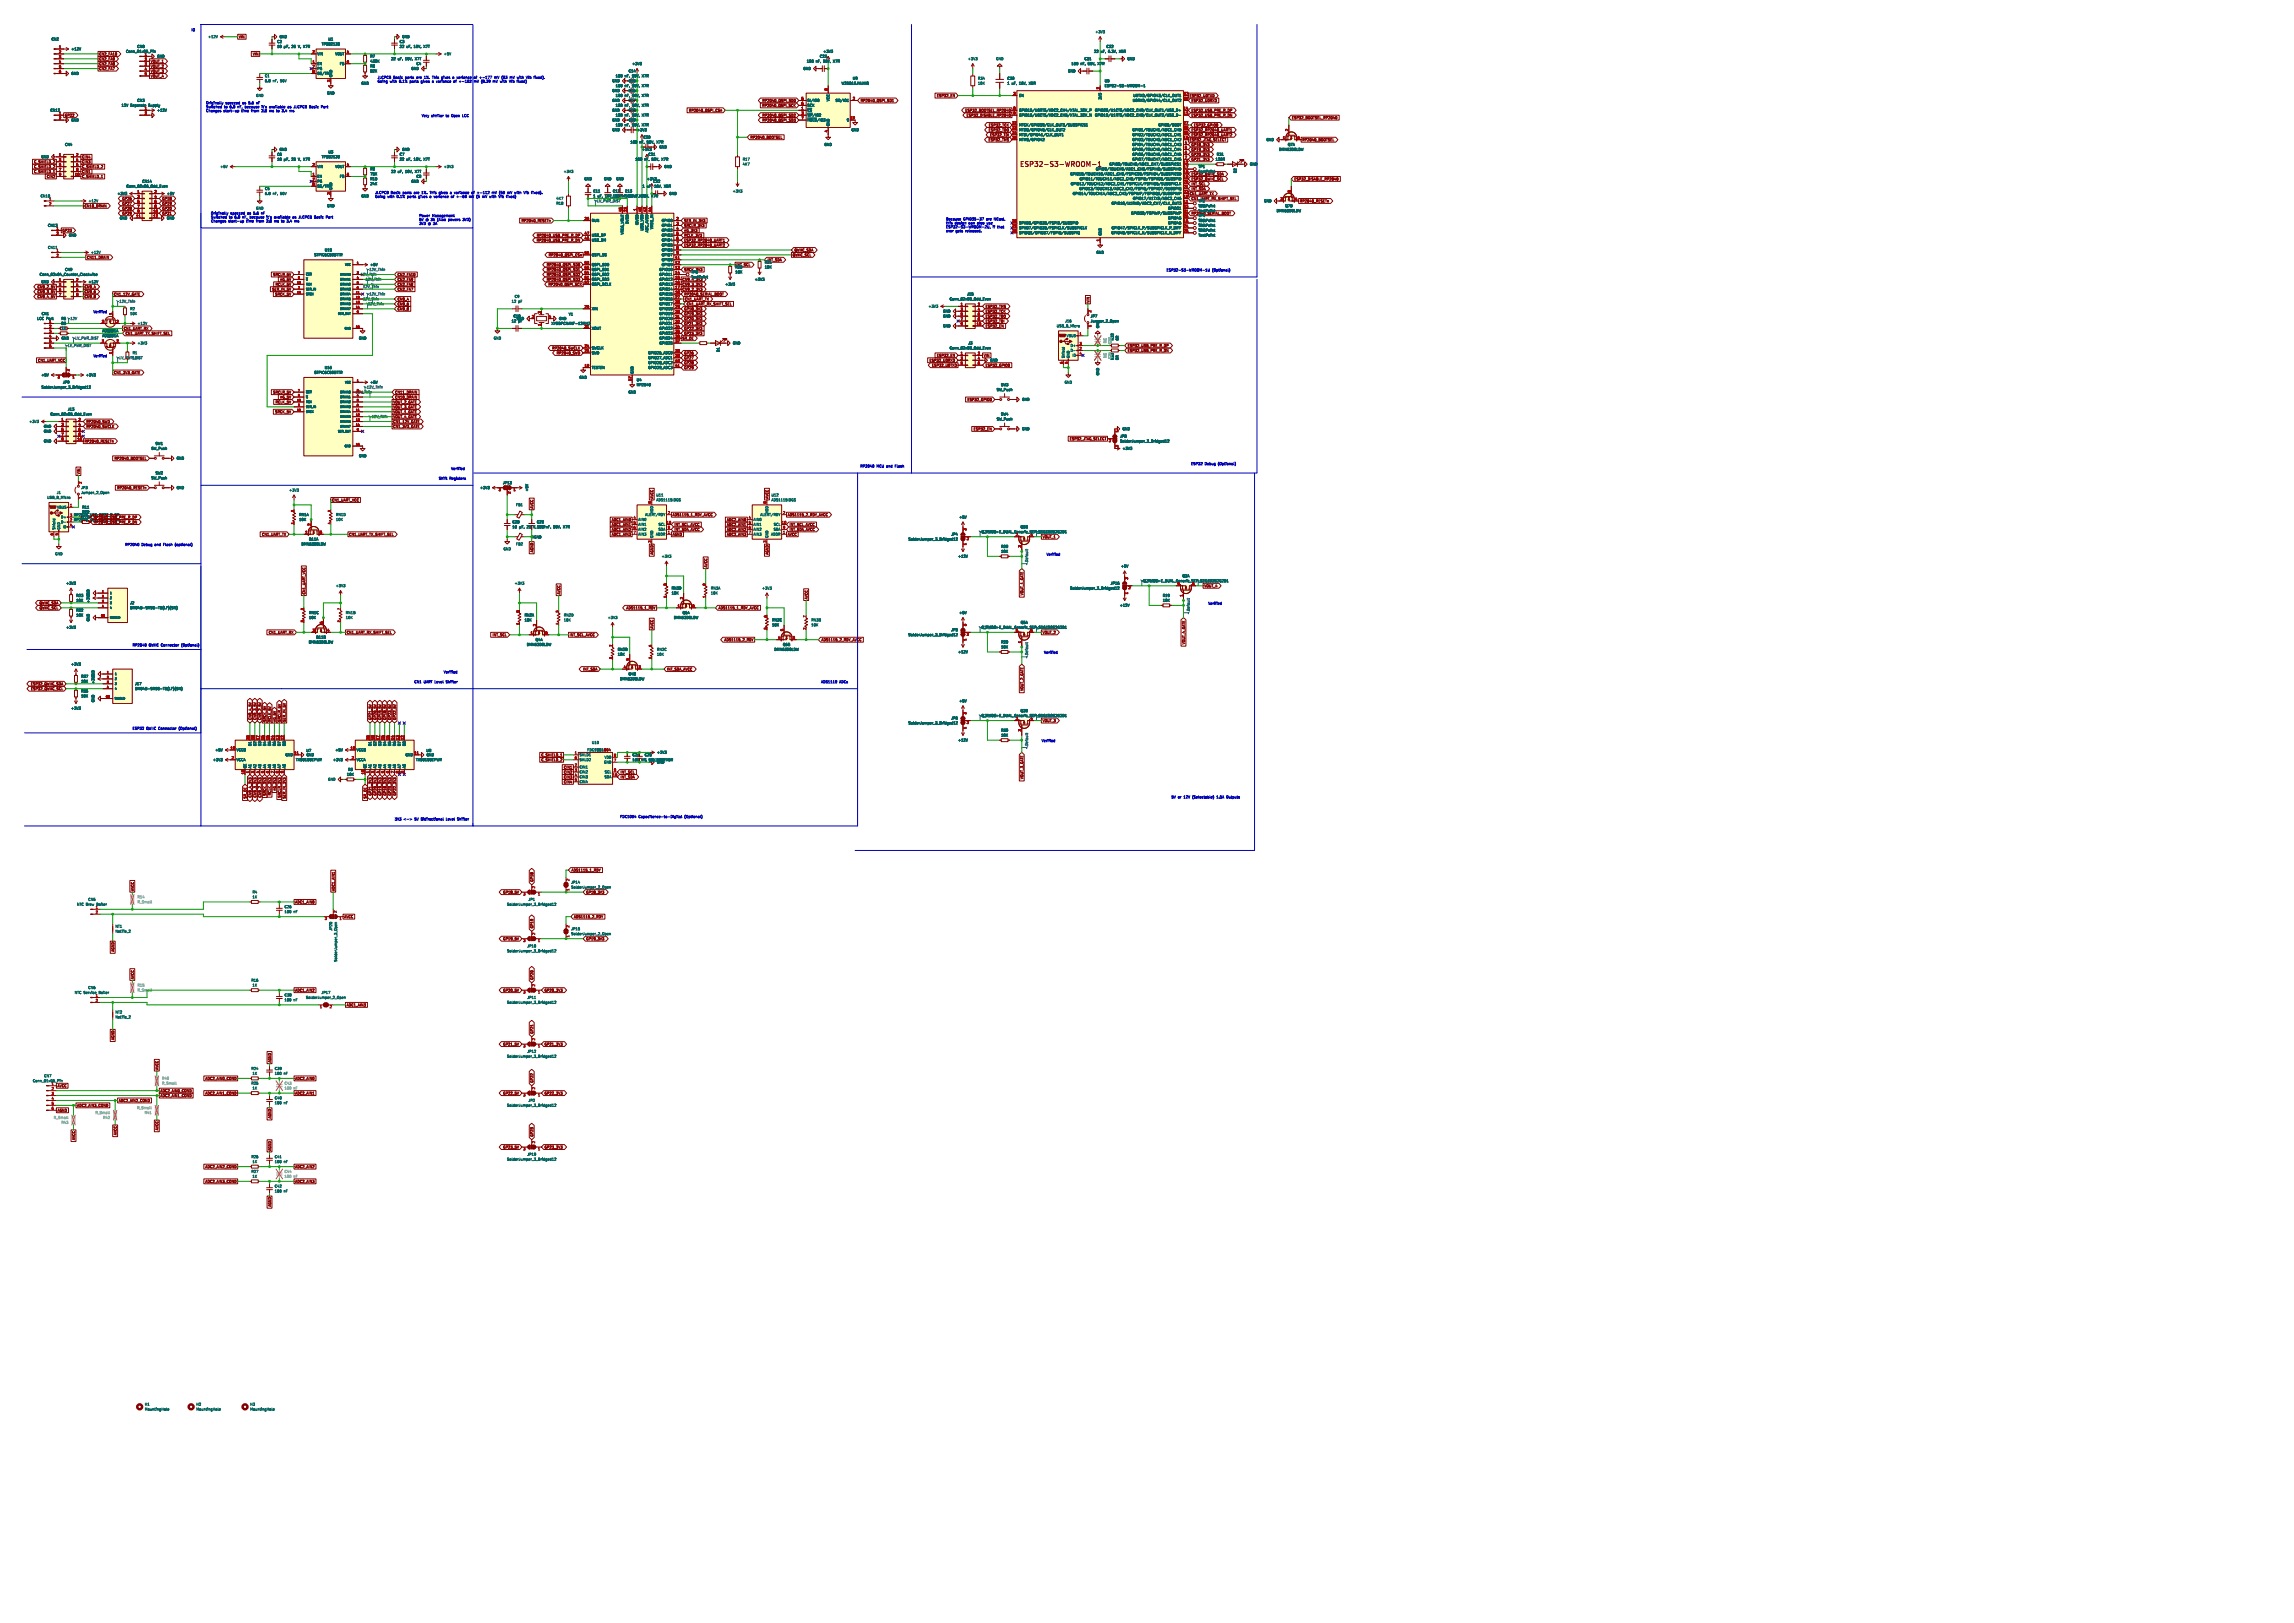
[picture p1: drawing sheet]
<svg xmlns="http://www.w3.org/2000/svg" width="1189mm" height="841mm" viewBox="0 0 1189 841" stroke-linecap="round" stroke-linejoin="round" font-family="sans-serif">
<defs><g id="words">
<text font-size="3.5" fill="#840000" x="528" y="87">ESP32-S3-WROOM-1</text>
<g font-size="1.8" fill="#0000c2">
<text x="99" y="16">IO</text>
<text x="196" y="41">JLCPCB</text>
<text x="204" y="41">Basic</text>
<text x="210" y="41">parts</text>
<text x="216" y="41">are</text>
<text x="220" y="41">1%.</text>
<text x="225" y="41">This</text>
<text x="230" y="41">gives</text>
<text x="236" y="41">a</text>
<text x="238" y="41">variance</text>
<text x="247" y="41">of</text>
<text x="250" y="41">+-177</text>
<text x="258" y="41">mV</text>
<text x="262" y="41">(83</text>
<text x="267" y="41">mV</text>
<text x="271" y="41">with</text>
<text x="275" y="41">Vfb</text>
<text x="280" y="41">fixed).</text>
<text x="196" y="43">Going</text>
<text x="202" y="43">with</text>
<text x="207" y="43">0.1%</text>
<text x="213" y="43">parts</text>
<text x="219" y="43">gives</text>
<text x="225" y="43">a</text>
<text x="227" y="43">variance</text>
<text x="236" y="43">of</text>
<text x="239" y="43">+-102</text>
<text x="247" y="43">mV</text>
<text x="251" y="43">(8.39</text>
<text x="257" y="43">mV</text>
<text x="261" y="43">with</text>
<text x="266" y="43">Vfb</text>
<text x="270" y="43">fixed)</text>
<text x="107" y="54">Originally</text>
<text x="107" y="56">Switched</text>
<text x="107" y="58">Changes</text>
<text x="116" y="58">start-up</text>
<text x="116" y="56">to</text>
<text x="117" y="54">specced</text>
<text x="119" y="56">6.8</text>
<text x="123" y="56">nF,</text>
<text x="125" y="58">time</text>
<text x="126" y="54">as</text>
<text x="127" y="56">because</text>
<text x="129" y="54">5.6</text>
<text x="131" y="58">from</text>
<text x="133" y="54">nF</text>
<text x="136" y="58">2.8</text>
<text x="136" y="56">it's</text>
<text x="140" y="58">ms</text>
<text x="140" y="56">available</text>
<text x="144" y="58">to</text>
<text x="147" y="58">3.4</text>
<text x="150" y="56">as</text>
<text x="151" y="58">ms</text>
<text x="154" y="56">JLCPCB</text>
<text x="162" y="56">Basic</text>
<text x="168" y="56">Part</text>
<text x="218" y="61">Very</text>
<text x="224" y="61">similar</text>
<text x="231" y="61">to</text>
<text x="234" y="61">Open</text>
<text x="240" y="61">LCC</text>
<text x="194" y="101">JLCPCB</text>
<text x="203" y="101">Basic</text>
<text x="209" y="101">parts</text>
<text x="215" y="101">are</text>
<text x="219" y="101">1%.</text>
<text x="224" y="101">This</text>
<text x="228" y="101">gives</text>
<text x="234" y="101">a</text>
<text x="237" y="101">variance</text>
<text x="246" y="101">of</text>
<text x="249" y="101">+-112</text>
<text x="257" y="101">mV</text>
<text x="261" y="101">(50</text>
<text x="265" y="101">mV</text>
<text x="269" y="101">with</text>
<text x="274" y="101">Vfb</text>
<text x="278" y="101">fixed).</text>
<text x="194" y="103">Going</text>
<text x="201" y="103">with</text>
<text x="206" y="103">0.1%</text>
<text x="211" y="103">parts</text>
<text x="217" y="103">gives</text>
<text x="223" y="103">a</text>
<text x="226" y="103">variance</text>
<text x="235" y="103">of</text>
<text x="238" y="103">+-69</text>
<text x="245" y="103">mV</text>
<text x="249" y="103">(5</text>
<text x="252" y="103">mV</text>
<text x="256" y="103">with</text>
<text x="261" y="103">Vfb</text>
<text x="265" y="103">fixed)</text>
<text x="109" y="111">Originally</text>
<text x="109" y="113">Switched</text>
<text x="119" y="113">to</text>
<text x="119" y="111">specced</text>
<text x="122" y="113">6.8</text>
<text x="126" y="113">nF,</text>
<text x="128" y="111">as</text>
<text x="130" y="113">because</text>
<text x="132" y="111">5.6</text>
<text x="136" y="111">nF</text>
<text x="139" y="113">it's</text>
<text x="143" y="113">available</text>
<text x="153" y="113">as</text>
<text x="156" y="113">JLCPCB</text>
<text x="164" y="113">Basic</text>
<text x="171" y="113">Part</text>
<text x="217" y="113">Power</text>
<text x="224" y="113">Management</text>
<text x="109" y="115">Changes</text>
<text x="118" y="115">start-up</text>
<text x="128" y="115">time</text>
<text x="133" y="115">from</text>
<text x="139" y="115">2.8</text>
<text x="143" y="115">ms</text>
<text x="147" y="115">to</text>
<text x="150" y="115">3.4</text>
<text x="154" y="115">ms</text>
<text x="217" y="115">5V</text>
<text x="217" y="117">3V3</text>
<text x="221" y="115">@ 3A</text>
<text x="222" y="117">@ 3A</text>
<text x="227" y="115">(Also</text>
<text x="233" y="115">powers</text>
<text x="241" y="115">3V3)</text>
<text x="490" y="114">Because</text>
<text x="490" y="116">this</text>
<text x="490" y="118">ESP32-S3-WROOM-2U,</text>
<text x="495" y="116">design</text>
<text x="499" y="114">GPIO35-37</text>
<text x="502" y="116">can</text>
<text x="507" y="116">also</text>
<text x="511" y="114">are</text>
<text x="512" y="116">use</text>
<text x="515" y="118">if</text>
<text x="516" y="114">NC:ed,</text>
<text x="517" y="118">that</text>
<text x="490" y="120">ever</text>
<text x="495" y="120">gets</text>
<text x="500" y="120">released.</text>
<text x="605" y="141">ESP32-S3-WROOM-1U</text>
<text x="628" y="141">(Optional)</text>
<text x="48" y="162">Verified</text>
<text x="48" y="185">Verified</text>
<text x="234" y="244">Verified</text>
<text x="446" y="242">RP2040</text>
<text x="454" y="242">MCU and</text>
<text x="464" y="242">Flash</text>
<text x="617" y="241">ESP32</text>
<text x="624" y="241">Debug</text>
<text x="631" y="241">(Optional)</text>
<text x="227" y="249">Shift</text>
<text x="233" y="249">Registers</text>
<text x="65" y="283">RP2040</text>
<text x="73" y="283">Debug</text>
<text x="80" y="283">and</text>
<text x="85" y="283">Flash</text>
<text x="91" y="283">(optional)</text>
<text x="542" y="288">Verified</text>
<text x="626" y="313">Verified</text>
<text x="69" y="335">RP2040</text>
<text x="77" y="335">QWIIC Connector</text>
<text x="94" y="335">(Optional)</text>
<text x="541" y="339">Verified</text>
<text x="230" y="349">Verified</text>
<text x="215" y="354">CN1</text>
<text x="220" y="354">UART Level</text>
<text x="231" y="354">Shifter</text>
<text x="425" y="354">ADS1119</text>
<text x="435" y="354">ADCs</text>
<text x="69" y="378">ESP32</text>
<text x="76" y="378">QWIIC Connector</text>
<text x="93" y="378">(Optional)</text>
<text x="540" y="385">Verified</text>
<text x="607" y="414">5V</text>
<text x="611" y="414">or</text>
<text x="614" y="414">12V</text>
<text x="618" y="414">(Selectable)</text>
<text x="631" y="414">1.5A</text>
<text x="636" y="414">Outputs</text>
<text x="204" y="425">3V3</text>
<text x="209" y="425">&lt;-&gt;</text>
<text x="215" y="425">5V</text>
<text x="219" y="425">Bidirectional</text>
<text x="232" y="425">Level</text>
<text x="238" y="425">Shifter</text>
<text x="321" y="424">FDC1004</text>
<text x="331" y="424">Capacitance-to-Digital</text>
<text x="355" y="424">(Optional)</text>
</g>
<g font-size="1.8" fill="#006464">
<text x="568" y="17">+3V3</text>
<text x="27" y="21">CN2</text>
<text x="108" y="20">+12V</text>
<text x="144" y="22">C2</text>
<text x="145" y="20">GND</text>
<text x="167" y="24">TPS82130</text>
<text x="170" y="21">U1</text>
<text x="207" y="22">C3</text>
<text x="208" y="20">GND</text>
<text x="37" y="26">+12V</text>
<text x="65" y="28">Conn_01x05_Pin</text>
<text x="71" y="25">CN8</text>
<text x="144" y="25">10</text>
<text x="151" y="25">25</text>
<text x="155" y="25">V, X7R</text>
<text x="164" y="29">VIN</text>
<text x="174" y="29">VOUT</text>
<text x="207" y="25">22</text>
<text x="211" y="25">uF,</text>
<text x="215" y="25">10V,</text>
<text x="220" y="25">X7T</text>
<text x="230" y="29">+5V</text>
<text x="427" y="28">+3V3</text>
<text x="567" y="28">22</text>
<text x="571" y="28">uF,</text>
<text x="573" y="25">C32</text>
<text x="575" y="28">6.3V,</text>
<text x="580" y="28">X5R</text>
<text x="81" y="30">GND</text>
<text x="164" y="34">EN</text>
<text x="176" y="34">FB</text>
<text x="192" y="35">R8</text>
<text x="192" y="30">R7</text>
<text x="192" y="33">430K</text>
<text x="203" y="31">22</text>
<text x="206" y="31">uF,</text>
<text x="210" y="31">10V,</text>
<text x="215" y="31">X7T</text>
<text x="216" y="34">C4</text>
<text x="328" y="34">+3V3</text>
<text x="418" y="33">100</text>
<text x="423" y="33">nF,</text>
<text x="425" y="30">C23</text>
<text x="427" y="33">50V,</text>
<text x="432" y="33">X7R</text>
<text x="502" y="31">+3V3</text>
<text x="516" y="31">GND</text>
<text x="555" y="34">100</text>
<text x="560" y="34">nF,</text>
<text x="562" y="31">C31</text>
<text x="564" y="34">50V,</text>
<text x="569" y="34">X7R</text>
<text x="584" y="31">GND</text>
<text x="37" y="39">GND</text>
<text x="137" y="40">C1</text>
<text x="164" y="36">PG</text>
<text x="164" y="39">SS/TR</text>
<text x="172" y="40" transform="rotate(-90 172 40)">GND</text>
<text x="192" y="38">82K</text>
<text x="213" y="36">GND</text>
<text x="319" y="40">100</text>
<text x="324" y="40">nF,</text>
<text x="326" y="38">C14</text>
<text x="328" y="40">50V,</text>
<text x="333" y="40">X7R</text>
<text x="416" y="36">GND</text>
<text x="442" y="42">U9</text>
<text x="507" y="42">R34</text>
<text x="522" y="42">C30</text>
<text x="553" y="38">GND</text>
<text x="137" y="43">6.8</text>
<text x="141" y="43">nF,</text>
<text x="145" y="43">50V</text>
<text x="187" y="44">GND</text>
<text x="317" y="48">GND</text>
<text x="317" y="43">GND</text>
<text x="319" y="45">100</text>
<text x="324" y="45">nF,</text>
<text x="326" y="48">C16</text>
<text x="326" y="43">C15</text>
<text x="328" y="45">50V,</text>
<text x="333" y="45">X7R</text>
<text x="436" y="44">W25Q16JVUXIQ</text>
<text x="507" y="44">10K</text>
<text x="522" y="44">1</text>
<text x="524" y="44">uF,</text>
<text x="528" y="44">16V,</text>
<text x="534" y="44">X5R</text>
<text x="572" y="43">U5</text>
<text x="572" y="45">ESP32-S3-WROOM-1</text>
<text x="71" y="53">CN3</text>
<text x="133" y="50">GND</text>
<text x="169" y="49">GND</text>
<text x="317" y="53">GND</text>
<text x="319" y="50">100</text>
<text x="324" y="50">nF,</text>
<text x="326" y="53">C17</text>
<text x="328" y="50">50V,</text>
<text x="333" y="50">X7R</text>
<text x="418" y="53">SI/IO0</text>
<text x="430" y="53" transform="rotate(-90 430 53)">VCC</text>
<text x="433" y="53">SO/IO1</text>
<text x="528" y="50">EN</text>
<text x="571" y="52" transform="rotate(-90 571 52)">3V3</text>
<text x="587" y="53">U0RXD/GPIO44/CLK_OUT2</text>
<text x="587" y="50">U0TXD/GPIO43/CLK_OUT1</text>
<text x="26" y="58">CN12</text>
<text x="63" y="55">12V</text>
<text x="68" y="55">Separate</text>
<text x="77" y="55">Supply</text>
<text x="81" y="58">+12V</text>
<text x="317" y="58">GND</text>
<text x="319" y="55">100</text>
<text x="324" y="55">nF,</text>
<text x="326" y="58">C18</text>
<text x="328" y="55">50V,</text>
<text x="333" y="55">X7R</text>
<text x="418" y="58">~{CS}</text>
<text x="418" y="55">SCK</text>
<text x="528" y="58">GPIO15/U0RTS/ADC2_CH4/XTAL_32K_P</text>
<text x="567" y="58">GPIO20/U1CTS/ADC2_CH9/CLK_OUT1/USB_D+</text>
<text x="37" y="63">GND</text>
<text x="317" y="63">GND</text>
<text x="319" y="66">100</text>
<text x="319" y="61">100</text>
<text x="324" y="66">nF,</text>
<text x="324" y="61">nF,</text>
<text x="326" y="63">C19</text>
<text x="328" y="66">50V,</text>
<text x="328" y="61">50V,</text>
<text x="333" y="66">X7R</text>
<text x="333" y="61">X7R</text>
<text x="418" y="61">~{WP}/IO2</text>
<text x="418" y="63">~{HOLD}/IO3</text>
<text x="430" y="66" transform="rotate(-90 430 66)">GND</text>
<text x="439" y="63">9</text>
<text x="528" y="66">MTCK/GPIO39/CLK_OUT3/SUBSPICS1</text>
<text x="528" y="61">GPIO16/U0CTS/ADC2_CH5/XTAL_32K_N</text>
<text x="567" y="61">GPIO19/U1RTS/ADC2_CH8/CLK_OUT2/USB_D-</text>
<text x="600" y="66">GPIO0/BOOT</text>
<text x="317" y="68">GND</text>
<text x="333" y="72">C20</text>
<text x="441" y="68">GND</text>
<text x="528" y="68">MTDO/GPIO40/CLK_OUT2</text>
<text x="528" y="71">MTDI/GPIO41/CLK_OUT1</text>
<text x="587" y="71">GPIO2/TOUCH2/ADC1_CH1</text>
<text x="587" y="68">GPIO1/TOUCH1/ADC1_CH0</text>
<text x="34" y="76">CN4</text>
<text x="327" y="75">100</text>
<text x="331" y="75">nF,</text>
<text x="335" y="75">50V,</text>
<text x="341" y="75">X7R</text>
<text x="342" y="77">GND</text>
<text x="427" y="76">GND</text>
<text x="528" y="73">MTMS/GPIO42</text>
<text x="587" y="73">GPIO3/TOUCH3/ADC1_CH2</text>
<text x="587" y="76">GPIO4/TOUCH4/ADC1_CH3</text>
<text x="656" y="73">GND</text>
<text x="667" y="76">Q7A</text>
<text x="21" y="82">GND</text>
<text x="144" y="81">C6</text>
<text x="144" y="83">10</text>
<text x="145" y="78">GND</text>
<text x="151" y="83">25</text>
<text x="155" y="83">V, X7R</text>
<text x="167" y="82">TPS82130</text>
<text x="170" y="80">U3</text>
<text x="207" y="81">C7</text>
<text x="207" y="83">22</text>
<text x="208" y="78">GND</text>
<text x="211" y="83">uF,</text>
<text x="215" y="83">10V,</text>
<text x="220" y="83">X7T</text>
<text x="329" y="83">100</text>
<text x="333" y="78">+3V3</text>
<text x="334" y="83">nF,</text>
<text x="336" y="81">C21</text>
<text x="338" y="83">50V,</text>
<text x="343" y="83">X7R</text>
<text x="385" y="83">R17</text>
<text x="587" y="78">GPIO5/TOUCH5/ADC1_CH4</text>
<text x="587" y="81">GPIO6/TOUCH6/ADC1_CH5</text>
<text x="587" y="83">GPIO7/TOUCH7/ADC1_CH6</text>
<text x="630" y="83">120R</text>
<text x="631" y="81">R31</text>
<text x="663" y="78">DMN63D8LDW</text>
<text x="114" y="87">+5V</text>
<text x="164" y="87">VIN</text>
<text x="174" y="87">VOUT</text>
<text x="192" y="88">R9</text>
<text x="203" y="90">22</text>
<text x="206" y="90">uF,</text>
<text x="210" y="90">10V,</text>
<text x="215" y="90">X7T</text>
<text x="230" y="87">+3V3</text>
<text x="292" y="90">+3V3</text>
<text x="344" y="87">GND</text>
<text x="385" y="86">4K7</text>
<text x="568" y="88">GPIO9/TOUCH9/ADC1_CH8/FSPIHD/SUBSPIHD</text>
<text x="575" y="86">GPIO8/TOUCH8/ADC1_CH7/SUBSPICS1</text>
<text x="621" y="87">TP1</text>
<text x="621" y="90">TestPoint</text>
<text x="641" y="90" transform="rotate(-90 641 90)">D2</text>
<text x="648" y="86">GND</text>
<text x="74" y="95">CN14</text>
<text x="164" y="92">EN</text>
<text x="164" y="95">PG</text>
<text x="176" y="92">FB</text>
<text x="192" y="91">75K</text>
<text x="192" y="94">R10</text>
<text x="213" y="95">GND</text>
<text x="216" y="92">C8</text>
<text x="303" y="94">GND</text>
<text x="313" y="94">GND</text>
<text x="319" y="94">GND</text>
<text x="335" y="94">+3V3</text>
<text x="338" y="95">C22</text>
<text x="555" y="91">GPIO10/TOUCH10/ADC1_CH9/FSPICS0/FSPIIO4/SUBSPICS0</text>
<text x="559" y="94">GPIO11/TOUCH11/ADC2_CH0/FSPID/FSPIIO5/SUBSPID</text>
<text x="617" y="91">ESP32_QWIIC_SDA</text>
<text x="61" y="101">+3V3</text>
<text x="65" y="97">Conn_02x06_Odd_Even</text>
<text x="86" y="101">+5V</text>
<text x="137" y="99">C5</text>
<text x="137" y="101">6.8</text>
<text x="141" y="101">nF,</text>
<text x="145" y="101">50V</text>
<text x="164" y="97">SS/TR</text>
<text x="172" y="99" transform="rotate(-90 172 99)">GND</text>
<text x="192" y="96">24K</text>
<text x="307" y="100">C11</text>
<text x="318" y="100">C12</text>
<text x="324" y="100">C13</text>
<text x="333" y="97">1</text>
<text x="335" y="97">uF,</text>
<text x="339" y="97">16V,</text>
<text x="345" y="97">X5R</text>
<text x="347" y="101">GND</text>
<text x="380" y="100">+3V3</text>
<text x="555" y="96">GPIO12/TOUCH12/ADC2_CH1/FSPICLK/FSPIIO6/SUBSPICLK</text>
<text x="556" y="101">GPIO14/TOUCH14/ADC2_CH3/FSPIWP/FSPIDQS/SUBSPIWP</text>
<text x="559" y="99">GPIO13/TOUCH13/ADC2_CH2/FSPIQ/FSPIIO7/SUBSPIQ</text>
<text x="21" y="102">CN10</text>
<text x="25" y="104">1</text>
<text x="46" y="105">+12V</text>
<text x="169" y="108">GND</text>
<text x="187" y="102">GND</text>
<text x="288" y="106">R18</text>
<text x="288" y="104">4K7</text>
<text x="307" y="102">1</text>
<text x="310" y="102">uF,</text>
<text x="324" y="102">10050V,</text>
<text x="329" y="102">nF, X7R</text>
<text x="333" y="102">50V,</text>
<text x="338" y="102">X7R</text>
<text x="576" y="106">GPIO18/U1RXD/ADC2_CH7/CLK_OUT3</text>
<text x="587" y="104">GPIO17/U1TXD/ADC2_CH6</text>
<text x="621" y="108">TP3</text>
<text x="621" y="105">TP2</text>
<text x="621" y="108">TestPoint</text>
<text x="655" y="105">GND</text>
<text x="666" y="108">Q7B</text>
<text x="62" y="114">GND</text>
<text x="86" y="114">GND</text>
<text x="133" y="109">GND</text>
<text x="586" y="111">GPIO38/FSPIWP/SUBSPIWP</text>
<text x="605" y="109">GPIO21</text>
<text x="605" y="114">GPIO45</text>
<text x="617" y="111">RP2040_SERIAL_BOOT</text>
<text x="621" y="113">TP4</text>
<text x="621" y="110">TestPoint</text>
<text x="662" y="110">DMN63D8LDW</text>
<text x="25" y="118">CN13</text>
<text x="307" y="115">RUN</text>
<text x="326" y="116" transform="rotate(-90 326 116)">DVDD</text>
<text x="331" y="117" transform="rotate(-90 331 117)">IOVDD</text>
<text x="334" y="120" transform="rotate(-90 334 120)">USB_VDD</text>
<text x="339" y="119" transform="rotate(-90 339 119)">VREG_IN</text>
<text x="343" y="115">GPIO0</text>
<text x="343" y="118">GPIO1</text>
<text x="528" y="116">SPIIO6/GPIO35/FSPID/SUBSPID</text>
<text x="528" y="119">SPIIO7/GPIO36/FSPICLK/SUBSPICLK</text>
<text x="576" y="119">GPIO47/SPICLK_P/SUBSPICLK_P_DIFF</text>
<text x="605" y="116">GPIO46</text>
<text x="621" y="115">TP5</text>
<text x="621" y="118">TestPoint</text>
<text x="621" y="118">TP6</text>
<text x="621" y="115">TestPoint</text>
<text x="36" y="123">GND</text>
<text x="307" y="125">USB_DM</text>
<text x="307" y="123">USB_DP</text>
<text x="323" y="122" transform="rotate(-90 323 122)">VREG_VOUT</text>
<text x="336" y="121" transform="rotate(-90 336 121)">ADC_AVDD</text>
<text x="343" y="120">GPIO2</text>
<text x="343" y="123">GPIO3</text>
<text x="343" y="125">GPIO4</text>
<text x="528" y="122">SPIDQS/GPIO37/FSPIQ/SUBSPIQ</text>
<text x="571" y="122" transform="rotate(-90 571 122)">GND</text>
<text x="576" y="122">GPIO48/SPICLK_N/SUBSPICLK_N_DIFF</text>
<text x="621" y="120">TP7</text>
<text x="621" y="123">TestPoint</text>
<text x="621" y="120">TestPoint</text>
<text x="25" y="129">CN11</text>
<text x="29" y="131">1</text>
<text x="47" y="132">+12V</text>
<text x="168" y="130">U15</text>
<text x="343" y="128">GPIO5</text>
<text x="343" y="130">GPIO6</text>
<text x="568" y="132">GND</text>
<text x="163" y="133">STPIC6C595TTR</text>
<text x="307" y="133">QSPI_SS</text>
<text x="343" y="135">GPIO8</text>
<text x="343" y="133">GPIO7</text>
<text x="396" y="137">R21</text>
<text x="20" y="143">Conn_02x04_Counter_Clockwise</text>
<text x="34" y="141">CN9</text>
<text x="192" y="138">+5V</text>
<text x="307" y="138">QSPI_SD0</text>
<text x="307" y="143">QSPI_SD2</text>
<text x="307" y="141">QSPI_SD1</text>
<text x="342" y="141">GPIO10</text>
<text x="342" y="143">GPIO11</text>
<text x="343" y="138">GPIO9</text>
<text x="358" y="142">TP8</text>
<text x="381" y="139">R20</text>
<text x="381" y="142">10K</text>
<text x="396" y="139">10K</text>
<text x="21" y="147">GND</text>
<text x="46" y="147">+12V</text>
<text x="307" y="146">QSPI_SD3</text>
<text x="307" y="148">QSPI_SCLK</text>
<text x="342" y="146">GPIO12</text>
<text x="342" y="148">GPIO13</text>
<text x="358" y="144">TestPoint</text>
<text x="376" y="148">+3V3</text>
<text x="391" y="146">+3V3</text>
<text x="267" y="155">C9</text>
<text x="342" y="151">GPIO14</text>
<text x="342" y="153">GPIO15</text>
<text x="342" y="156">GPIO16</text>
<text x="492" y="156">Conn_02x05_Odd_Even</text>
<text x="501" y="153">J15</text>
<text x="67" y="161">R2</text>
<text x="265" y="157">12</text>
<text x="269" y="157">pF</text>
<text x="307" y="161">XIN</text>
<text x="342" y="158">GPIO17</text>
<text x="342" y="161">GPIO18</text>
<text x="481" y="160">+3V3</text>
<text x="19" y="166">LCC Port</text>
<text x="21" y="163">CN1</text>
<text x="32" y="166">R5</text>
<text x="67" y="163">10K</text>
<text x="265" y="167">12</text>
<text x="266" y="165">C10</text>
<text x="268" y="166">GND</text>
<text x="269" y="167">pF</text>
<text x="290" y="166">GND</text>
<text x="295" y="164">Y1</text>
<text x="342" y="163">GPIO19</text>
<text x="342" y="166">GPIO20</text>
<text x="489" y="165">GND</text>
<text x="489" y="162">GND</text>
<text x="552" y="167">J16</text>
<text x="565" y="165">JP7</text>
<text x="565" y="167">Jumper_2_Open</text>
<text x="32" y="171">1K</text>
<text x="32" y="169">1K</text>
<text x="53" y="172">AO3401A</text>
<text x="56" y="172">Q1</text>
<text x="71" y="169">+12V</text>
<text x="286" y="169">XYDBPCNANF-12MHZ</text>
<text x="307" y="171">XOUT</text>
<text x="342" y="169">GPIO21</text>
<text x="342" y="171">GPIO22</text>
<text x="342" y="174">GPIO23</text>
<text x="489" y="170">GND</text>
<text x="548" y="170">USB_B_Micro</text>
<text x="570" y="170" transform="rotate(-90 570 170)">GND</text>
<text x="32" y="176">GND</text>
<text x="53" y="175">AO3401A</text>
<text x="56" y="175">Q2</text>
<text x="71" y="179">+3V3</text>
<text x="186" y="176">GND</text>
<text x="256" y="176">GND</text>
<text x="342" y="176">GPIO24</text>
<text x="342" y="179">GPIO25</text>
<text x="380" y="179">GND</text>
<text x="502" y="179">J3</text>
<text x="553" y="175">VBUS</text>
<text x="555" y="180">D+</text>
<text x="580" y="177" transform="rotate(-90 580 177)">0R</text>
<text x="69" y="184">R1</text>
<text x="307" y="181">SWCLK</text>
<text x="307" y="184">SWD</text>
<text x="336" y="184">GPIO26_ADC0</text>
<text x="373" y="183" transform="rotate(-90 373 183)">D1</text>
<text x="492" y="181">Conn_02x03_Odd_Even</text>
<text x="552" y="186" transform="rotate(-90 552 186)">Shield</text>
<text x="555" y="186" transform="rotate(-90 555 186)">GND</text>
<text x="555" y="182">D-</text>
<text x="556" y="185">ID</text>
<text x="168" y="191">U16</text>
<text x="307" y="191">TESTEN</text>
<text x="336" y="186">GPIO27_ADC1</text>
<text x="336" y="189">GPIO28_ADC2</text>
<text x="336" y="191">GPIO29_ADC3</text>
<text x="513" y="188">GND</text>
<text x="580" y="187" transform="rotate(-90 580 187)">0R</text>
<text x="21" y="195">+5V</text>
<text x="44" y="195">+3V3</text>
<text x="163" y="194">STPIC6C595TTR</text>
<text x="300" y="196">GND</text>
<text x="329" y="194" transform="rotate(-90 329 194)">GND</text>
<text x="330" y="198">U4</text>
<text x="570" y="195" transform="rotate(-90 570 195)">GND</text>
<text x="21" y="202">SolderJumper_3_Bridged12</text>
<text x="32" y="199">JP9</text>
<text x="192" y="199">+5V</text>
<text x="330" y="200">RP2040</text>
<text x="516" y="203">SW_Push</text>
<text x="519" y="200">SW3</text>
<text x="552" y="199">GND</text>
<text x="326" y="204">GND</text>
<text x="530" y="208">GND</text>
<text x="26" y="215">Conn_02x05_Odd_Even</text>
<text x="35" y="213">J13</text>
<text x="519" y="215">SW4</text>
<text x="15" y="219">+3V3</text>
<text x="23" y="222">GND</text>
<text x="516" y="218">SW_Push</text>
<text x="23" y="224">GND</text>
<text x="530" y="223">GND</text>
<text x="580" y="227">JP8</text>
<text x="582" y="223">GND</text>
<text x="23" y="229">GND</text>
<text x="78" y="233">SW_Push</text>
<text x="81" y="231">SW1</text>
<text x="580" y="229">SolderJumper_3_Bridged12</text>
<text x="582" y="233">+3V3</text>
<text x="91" y="238">GND</text>
<text x="186" y="237">GND</text>
<text x="81" y="246">SW2</text>
<text x="78" y="249">SW_Push</text>
<text x="261" y="251">JP13</text>
<text x="29" y="256">J1</text>
<text x="42" y="254">JP3</text>
<text x="42" y="256">Jumper_2_Open</text>
<text x="91" y="254">GND</text>
<text x="150" y="255">+3V3</text>
<text x="249" y="254">+3V3</text>
<text x="274" y="255" transform="rotate(-90 274 255)">+5V</text>
<text x="340" y="257">U11</text>
<text x="400" y="257">U12</text>
<text x="24" y="259">USB_B_Micro</text>
<text x="29" y="264">VBUS</text>
<text x="43" y="264">R11</text>
<text x="267" y="262">FB1</text>
<text x="340" y="260">ADS1115IDGS</text>
<text x="400" y="260">ADS1115IDGS</text>
<text x="31" y="269">D+</text>
<text x="43" y="266">R12</text>
<text x="43" y="269">27R</text>
<text x="155" y="268">RN1A</text>
<text x="174" y="268">RN1D</text>
<text x="334" y="268">ALERT/RDY</text>
<text x="339" y="266" transform="rotate(-90 339 266)">VDD</text>
<text x="394" y="268">ALERT/RDY</text>
<text x="398" y="266" transform="rotate(-90 398 266)">VDD</text>
<text x="497" y="269">+5V</text>
<text x="29" y="275" transform="rotate(-90 29 275)">Shield</text>
<text x="31" y="275" transform="rotate(-90 31 275)">GND</text>
<text x="31" y="271">D-</text>
<text x="32" y="274">ID</text>
<text x="155" y="270">10K</text>
<text x="174" y="270">10K</text>
<text x="265" y="271">C28</text>
<text x="265" y="274">10</text>
<text x="277" y="274">V,100</text>
<text x="278" y="271">C29</text>
<text x="280" y="274">X7RnF,</text>
<text x="287" y="274">50V,</text>
<text x="292" y="274">X7R</text>
<text x="331" y="270">AIN0</text>
<text x="331" y="273">AIN1</text>
<text x="331" y="275">AIN2</text>
<text x="341" y="275">SDA</text>
<text x="341" y="273">SCL</text>
<text x="390" y="270">AIN0</text>
<text x="390" y="273">AIN1</text>
<text x="390" y="275">AIN2</text>
<text x="401" y="275">SDA</text>
<text x="401" y="273">SCL</text>
<text x="529" y="274">Q5B</text>
<text x="160" y="280">Q11A</text>
<text x="331" y="278">AIN3</text>
<text x="339" y="279" transform="rotate(-90 339 279)">GND</text>
<text x="340" y="278">ADDR</text>
<text x="390" y="278">AIN3</text>
<text x="398" y="279" transform="rotate(-90 398 279)">GND</text>
<text x="400" y="278">ADDR</text>
<text x="471" y="280">SolderJumper_3_Bridged12</text>
<text x="493" y="278">JP4</text>
<text x="509" y="276">Q_PMOS-E_DUAL_Generic_SEP_S1G1D2S2G2D1</text>
<text x="509" y="276">12V_Thin</text>
<text x="538" y="276">12V_Thin</text>
<text x="28" y="288">GND</text>
<text x="156" y="283">DMN63D8LDW</text>
<text x="261" y="285">GND</text>
<text x="267" y="283">FB2</text>
<text x="519" y="284">R28</text>
<text x="519" y="287">10K</text>
<text x="343" y="289">+3V3</text>
<text x="496" y="289">+12V</text>
<text x="581" y="294">+5V</text>
<text x="613" y="299">Q3A</text>
<text x="34" y="303">+3V3</text>
<text x="174" y="304">+3V3</text>
<text x="267" y="303">+3V3</text>
<text x="348" y="306">RN3D</text>
<text x="368" y="306">RN3A</text>
<text x="395" y="306">+3V3</text>
<text x="555" y="306">SolderJumper_3_Bridged12</text>
<text x="576" y="303">JP16</text>
<text x="592" y="302">Q_PMOS-E_DUAL_Generic_SEP_S1G1D2S2G2D1</text>
<text x="593" y="302">12V_Thin</text>
<text x="622" y="302">12V_Thin</text>
<text x="39" y="309">R23</text>
<text x="47" y="309" transform="rotate(-90 47 309)">GND</text>
<text x="348" y="308">10K</text>
<text x="368" y="308">10K</text>
<text x="603" y="309">R19</text>
<text x="39" y="317">R22</text>
<text x="39" y="312">10K</text>
<text x="47" y="313" transform="rotate(-90 47 313)">+3V3</text>
<text x="67" y="313">J2</text>
<text x="67" y="316">BM04B-SRSS-TB(LF)(SN)</text>
<text x="580" y="315">+12V</text>
<text x="603" y="312">10K</text>
<text x="39" y="320">10K</text>
<text x="47" y="322" transform="rotate(-90 47 322)">GND</text>
<text x="160" y="318">RN1C</text>
<text x="160" y="321">10K</text>
<text x="179" y="318">RN1B</text>
<text x="179" y="321">10K</text>
<text x="272" y="320">RN2A</text>
<text x="272" y="322">10K</text>
<text x="292" y="320">RN2D</text>
<text x="292" y="322">10K</text>
<text x="315" y="321">+3V3</text>
<text x="349" y="321">DMN63D8LDW</text>
<text x="354" y="318">Q6A</text>
<text x="400" y="322">RN3C</text>
<text x="420" y="322">RN3B</text>
<text x="497" y="318">+5V</text>
<text x="529" y="323">Q5A</text>
<text x="34" y="326">+3V3</text>
<text x="400" y="325">10K</text>
<text x="420" y="325">10K</text>
<text x="471" y="330">SolderJumper_3_Bridged12</text>
<text x="493" y="327">JP5</text>
<text x="509" y="326">Q_PMOS-E_DUAL_Generic_SEP_S1G1D2S2G2D1</text>
<text x="509" y="326">12V_Thin</text>
<text x="538" y="326">12V_Thin</text>
<text x="160" y="334">DMN63D8LDW</text>
<text x="164" y="331">Q11B</text>
<text x="273" y="335">DMN63D8LDW</text>
<text x="277" y="332">Q4A</text>
<text x="406" y="335">Q6B</text>
<text x="519" y="334">R29</text>
<text x="320" y="337">RN2B</text>
<text x="320" y="340">10K</text>
<text x="340" y="337">RN2C</text>
<text x="340" y="340">10K</text>
<text x="401" y="337">DMN63D8LDW</text>
<text x="496" y="339">+12V</text>
<text x="519" y="336">10K</text>
<text x="37" y="345">+3V3</text>
<text x="42" y="351">R37</text>
<text x="42" y="354">10K</text>
<text x="49" y="351" transform="rotate(-90 49 351)">GND</text>
<text x="321" y="353">DMN63D8LDW</text>
<text x="326" y="350">Q4B</text>
<text x="42" y="359">R36</text>
<text x="49" y="354" transform="rotate(-90 49 354)">+3V3</text>
<text x="70" y="355">J17</text>
<text x="70" y="358">BM04B-SRSS-TB(LF)(SN)</text>
<text x="42" y="362">10K</text>
<text x="49" y="364" transform="rotate(-90 49 364)">GND</text>
<text x="497" y="364">+5V</text>
<text x="37" y="368">+3V3</text>
<text x="509" y="372">Q_PMOS-E_DUAL_Generic_SEP_S1G1D2S2G2D1</text>
<text x="509" y="372">12V_Thin</text>
<text x="529" y="369">Q3B</text>
<text x="538" y="372">12V_Thin</text>
<text x="471" y="376">SolderJumper_3_Bridged12</text>
<text x="493" y="373">JP6</text>
<text x="519" y="379">R30</text>
<text x="519" y="382">10K</text>
<text x="111" y="389">+5V</text>
<text x="122" y="389">VCCB</text>
<text x="130" y="387" transform="rotate(-90 130 387)">B1</text>
<text x="133" y="387" transform="rotate(-90 133 387)">B2</text>
<text x="135" y="387" transform="rotate(-90 135 387)">B3</text>
<text x="138" y="387" transform="rotate(-90 138 387)">B4</text>
<text x="141" y="387" transform="rotate(-90 141 387)">B5</text>
<text x="143" y="387" transform="rotate(-90 143 387)">B6</text>
<text x="146" y="387" transform="rotate(-90 146 387)">B7</text>
<text x="148" y="387" transform="rotate(-90 148 387)">B8</text>
<text x="159" y="390">U7</text>
<text x="174" y="389">+5V</text>
<text x="185" y="389">VCCB</text>
<text x="193" y="387" transform="rotate(-90 193 387)">B1</text>
<text x="195" y="387" transform="rotate(-90 195 387)">B2</text>
<text x="198" y="387" transform="rotate(-90 198 387)">B3</text>
<text x="200" y="387" transform="rotate(-90 200 387)">B4</text>
<text x="203" y="387" transform="rotate(-90 203 387)">B5</text>
<text x="205" y="387" transform="rotate(-90 205 387)">B6</text>
<text x="208" y="387" transform="rotate(-90 208 387)">B7</text>
<text x="210" y="387" transform="rotate(-90 210 387)">B8</text>
<text x="221" y="390">U8</text>
<text x="304" y="389">FDC1004</text>
<text x="307" y="386">U10</text>
<text x="308" y="389">FDC1004</text>
<text x="496" y="384">+12V</text>
<text x="110" y="395">+3V3</text>
<text x="122" y="395">VCCA</text>
<text x="148" y="392">GND</text>
<text x="153" y="395">TXS0108EPWR</text>
<text x="159" y="392">GND</text>
<text x="173" y="395">+3V3</text>
<text x="185" y="395">VCCA</text>
<text x="210" y="392">GND</text>
<text x="215" y="395">TXS0108EPWR</text>
<text x="221" y="392">GND</text>
<text x="300" y="392">SHLD1</text>
<text x="300" y="395">SHLD2</text>
<text x="313" y="396">GND</text>
<text x="313" y="393">VDD</text>
<text x="328" y="392">C24</text>
<text x="328" y="395">100</text>
<text x="332" y="395">nF,</text>
<text x="334" y="392">C25</text>
<text x="334" y="395">1</text>
<text x="336" y="395">uF,</text>
<text x="336" y="395">50V,16V,</text>
<text x="340" y="391">+3V3</text>
<text x="340" y="396">GND</text>
<text x="342" y="395">X7R X5R</text>
<text x="128" y="398" transform="rotate(-90 128 398)">OE</text>
<text x="130" y="398" transform="rotate(-90 130 398)">A1</text>
<text x="133" y="398" transform="rotate(-90 133 398)">A2</text>
<text x="135" y="398" transform="rotate(-90 135 398)">A3</text>
<text x="138" y="398" transform="rotate(-90 138 398)">A4</text>
<text x="141" y="398" transform="rotate(-90 141 398)">A5</text>
<text x="143" y="398" transform="rotate(-90 143 398)">A6</text>
<text x="146" y="398" transform="rotate(-90 146 398)">A7</text>
<text x="148" y="398" transform="rotate(-90 148 398)">A8</text>
<text x="180" y="400">R3</text>
<text x="190" y="398" transform="rotate(-90 190 398)">OE</text>
<text x="193" y="398" transform="rotate(-90 193 398)">A1</text>
<text x="195" y="398" transform="rotate(-90 195 398)">A2</text>
<text x="198" y="398" transform="rotate(-90 198 398)">A3</text>
<text x="200" y="398" transform="rotate(-90 200 398)">A4</text>
<text x="203" y="398" transform="rotate(-90 203 398)">A5</text>
<text x="205" y="398" transform="rotate(-90 205 398)">A6</text>
<text x="208" y="398" transform="rotate(-90 208 398)">A7</text>
<text x="210" y="398" transform="rotate(-90 210 398)">A8</text>
<text x="300" y="398">CIN1</text>
<text x="300" y="401">CIN2</text>
<text x="313" y="401">SCL</text>
<text x="170" y="405">GND</text>
<text x="180" y="402">10K</text>
<text x="300" y="403">CIN3</text>
<text x="300" y="406">CIN4</text>
<text x="313" y="403">SDA</text>
<text x="296" y="458">JP14</text>
<text x="296" y="461">SolderJumper_2_Open</text>
<text x="46" y="467">CN5</text>
<text x="131" y="463">R4</text>
<text x="131" y="466">1K</text>
<text x="274" y="467">JP1</text>
<text x="40" y="469">NTC Brew</text>
<text x="49" y="471">1</text>
<text x="50" y="469">Boiler</text>
<text x="147" y="473">100</text>
<text x="147" y="471">C26</text>
<text x="152" y="473">nF</text>
<text x="263" y="469">SolderJumper_3_Bridged12</text>
<text x="60" y="483">NetTie_2</text>
<text x="60" y="481">NT1</text>
<text x="172" y="482" transform="rotate(-90 172 482)">JP20</text>
<text x="296" y="482">JP15</text>
<text x="296" y="485">SolderJumper_2_Open</text>
<text x="273" y="491">JP10</text>
<text x="263" y="494">SolderJumper_3_Bridged12</text>
<text x="175" y="498" transform="rotate(-90 175 498)">SolderJumper_3_Open</text>
<text x="130" y="509">R16</text>
<text x="39" y="515">NTC Service</text>
<text x="46" y="513">CN6</text>
<text x="51" y="515">Boiler</text>
<text x="131" y="511">1K</text>
<text x="166" y="515">JP17</text>
<text x="49" y="517">1</text>
<text x="147" y="519">100</text>
<text x="147" y="516">C38</text>
<text x="152" y="519">nF</text>
<text x="158" y="518">SolderJumper_2_Open</text>
<text x="263" y="520">SolderJumper_3_Bridged12</text>
<text x="273" y="518">JP11</text>
<text x="60" y="528">NetTie_2</text>
<text x="60" y="525">NT2</text>
<text x="273" y="546">JP12</text>
<text x="263" y="548">SolderJumper_3_Bridged12</text>
<text x="130" y="555">R24</text>
<text x="131" y="557">1K</text>
<text x="142" y="557">100</text>
<text x="142" y="555">C39</text>
<text x="147" y="557">nF</text>
<text x="17" y="561">Conn_01x06_Pin</text>
<text x="23" y="558">CN7</text>
<text x="27" y="562">1</text>
<text x="130" y="562">R25</text>
<text x="131" y="565">1K</text>
<text x="142" y="570">C40</text>
<text x="142" y="572">100</text>
<text x="147" y="572">nF</text>
<text x="263" y="574">SolderJumper_3_Bridged12</text>
<text x="274" y="571">JP2</text>
<text x="273" y="599">JP19</text>
<text x="130" y="600">R26</text>
<text x="131" y="603">1K</text>
<text x="142" y="603">100</text>
<text x="142" y="600">C41</text>
<text x="147" y="603">nF</text>
<text x="263" y="602">SolderJumper_3_Bridged12</text>
<text x="130" y="608">R27</text>
<text x="131" y="610">1K</text>
<text x="142" y="616">C42</text>
<text x="142" y="618">100</text>
<text x="147" y="618">nF</text>
<text x="75" y="729">H1</text>
<text x="75" y="731">MountingHole</text>
<text x="102" y="729">H2</text>
<text x="102" y="731">MountingHole</text>
<text x="130" y="729">H3</text>
<text x="130" y="731">MountingHole</text>
</g>
<g font-size="1.8" fill="#840000">
<text x="124" y="20">VIN</text>
<text x="51" y="29">CN2_FA10</text>
<text x="131" y="29">VIN</text>
<text x="51" y="31">CN2_FA9</text>
<text x="51" y="34">CN2_FA8</text>
<text x="78" y="33">VOUT_1</text>
<text x="78" y="35">VOUT_2</text>
<text x="51" y="37">CN2_FA7</text>
<text x="78" y="38">VOUT_3</text>
<text x="78" y="40">VOUT_4</text>
<text x="395" y="53">RP2040_QSPI_SD0</text>
<text x="446" y="53">RP2040_QSPI_SD1</text>
<text x="485" y="50">ESP32_EN</text>
<text x="616" y="50">ESP32_U0TXD</text>
<text x="617" y="53">ESP32_U0RXD</text>
<text x="357" y="58">RP2040_QSPI_CSn</text>
<text x="395" y="56">RP2040_QSPI_SCK</text>
<text x="500" y="58">ESP32_BOOTSEL_RP2040</text>
<text x="617" y="58">ESP32_USB_PRE_R_DP</text>
<text x="33" y="61">GP22</text>
<text x="395" y="61">RP2040_QSPI_SD2</text>
<text x="395" y="63">RP2040_QSPI_SD3</text>
<text x="501" y="61">ESP32_DISABLE_RP2040</text>
<text x="512" y="66">ESP32_TCK</text>
<text x="617" y="61">ESP32_USB_PRE_R_DN</text>
<text x="619" y="66">ESP32_GPIO0</text>
<text x="669" y="62">ESP32_BOOTSEL_RP2040</text>
<text x="512" y="68">ESP32_TDO</text>
<text x="513" y="71">ESP32_TDI</text>
<text x="617" y="68">ESP32_RP2040_UART1</text>
<text x="617" y="71">ESP32_RP2040_UART2</text>
<text x="389" y="72">RP2040_BOOTSEL</text>
<text x="512" y="73">ESP32_TMS</text>
<text x="616" y="73">ESP32_JTAG_SELECT</text>
<text x="617" y="76">GP18_3V3</text>
<text x="675" y="73">RP2040_BOOTSEL</text>
<text x="42" y="82">CIN4</text>
<text x="617" y="81">GP20_3V3</text>
<text x="617" y="84">GP21_3V3</text>
<text x="617" y="78">GP19_3V3</text>
<text x="18" y="90">C_SHIELD_1</text>
<text x="18" y="85">C_SHIELD_2</text>
<text x="18" y="87">C_SHIELD_2</text>
<text x="42" y="85">CIN3</text>
<text x="42" y="90">CIN1</text>
<text x="42" y="87">C_SHIELD_2</text>
<text x="24" y="92">CIN2</text>
<text x="42" y="92">C_SHIELD_1</text>
<text x="617" y="94">ESP32_QWIIC_SCL</text>
<text x="671" y="94">ESP32_DISABLE_RP2040</text>
<text x="616" y="101">CN1_UART_TX</text>
<text x="617" y="96">INT_SCL</text>
<text x="617" y="99">INT_SDA</text>
<text x="44" y="108">CN10_DRAIN</text>
<text x="63" y="104">GP26</text>
<text x="63" y="106">GP27</text>
<text x="84" y="104">GP18</text>
<text x="84" y="106">GP19</text>
<text x="617" y="104">CN1_UART_RX_SHIFT_SEL</text>
<text x="674" y="105">RP2040_RESETn</text>
<text x="63" y="111">GP29</text>
<text x="63" y="109">GP28</text>
<text x="84" y="109">GP20</text>
<text x="84" y="111">GP21</text>
<text x="270" y="115">RP2040_RESETn</text>
<text x="354" y="115">SER_IN_3V3</text>
<text x="354" y="118">SRCLR_3V3</text>
<text x="32" y="120">GP23</text>
<text x="278" y="125">RP2040_USB_PRE_R_DN</text>
<text x="278" y="123">RP2040_USB_PRE_R_DP</text>
<text x="354" y="125">ESP32_RP2040_UART1</text>
<text x="354" y="120">nG_3V3</text>
<text x="354" y="123">RCLK_3V3</text>
<text x="354" y="128">ESP32_RP2040_UART2</text>
<text x="412" y="130">QWIIC_SDA</text>
<text x="45" y="134">CN11_DRAIN</text>
<text x="284" y="133">RP2040_QSPI_CSn</text>
<text x="398" y="136">INT_SDA</text>
<text x="411" y="133">QWIIC_SCL</text>
<text x="141" y="143">SRCLR_5V</text>
<text x="206" y="143">CN2_FA10</text>
<text x="283" y="143">RP2040_QSPI_SD2</text>
<text x="283" y="138">RP2040_QSPI_SD0</text>
<text x="283" y="141">RP2040_QSPI_SD1</text>
<text x="354" y="141">SRCK_3V3</text>
<text x="381" y="138">INT_SCL</text>
<text x="19" y="150">CN9_2_5V</text>
<text x="44" y="150">CN9_4</text>
<text x="143" y="148">RCLK_5V</text>
<text x="145" y="146">nG_5V</text>
<text x="206" y="146">CN2_FA9</text>
<text x="206" y="148">CN2_FA8</text>
<text x="283" y="146">RP2040_QSPI_SD3</text>
<text x="284" y="148">RP2040_QSPI_SCK</text>
<text x="354" y="146">CN9_4_3V3</text>
<text x="354" y="148">CN9_3_3V3</text>
<text x="19" y="152">CN9_3_5V</text>
<text x="19" y="155">CN9_4_5V</text>
<text x="44" y="155">CN9_8</text>
<text x="44" y="152">CN9_6</text>
<text x="59" y="153">CN1_12V_GATE</text>
<text x="141" y="151">SER_IN_5V</text>
<text x="142" y="153">SRCK_5V</text>
<text x="206" y="151">CN2_FA7</text>
<text x="206" y="156">CN9_4</text>
<text x="354" y="151">CN9_2_3V3</text>
<text x="354" y="153">RP2040_SERIAL_BOOT</text>
<text x="355" y="156">CN1_UART_TX</text>
<text x="206" y="161">CN9_8</text>
<text x="206" y="158">CN9_6</text>
<text x="354" y="161">GP18_3V3</text>
<text x="356" y="158">CN1_UART_RX_SHIFT_SEL</text>
<text x="511" y="160">ESP32_TMS</text>
<text x="565" y="157" transform="rotate(-90 565 157)">VIN</text>
<text x="354" y="166">GP20_3V3</text>
<text x="354" y="164">GP19_3V3</text>
<text x="511" y="162">ESP32_TCK</text>
<text x="511" y="165">ESP32_TDO</text>
<text x="511" y="167">ESP32_TDI</text>
<text x="64" y="171">CN1_UART_RX</text>
<text x="65" y="174">CN1_UART_TX_SHIFT_SEL</text>
<text x="354" y="171">GP22_3V3</text>
<text x="354" y="174">GP23_3V3</text>
<text x="354" y="169">GP21_3V3</text>
<text x="511" y="170">ESP32_EN</text>
<text x="354" y="176">SR_OE</text>
<text x="286" y="181">RP2040_SWCLK</text>
<text x="288" y="184">RP2040_SWD</text>
<text x="354" y="184">GP26</text>
<text x="485" y="185">ESP32_EN</text>
<text x="510" y="185">VIN</text>
<text x="584" y="183">ESP32_USB_PRE_R_DN</text>
<text x="584" y="180">ESP32_USB_PRE_R_DP</text>
<text x="20" y="188">CN1_UART_VCC</text>
<text x="354" y="189">GP28</text>
<text x="354" y="186">GP27</text>
<text x="354" y="191">GP29</text>
<text x="482" y="188">ESP32_U0RXD</text>
<text x="483" y="190">ESP32_U0TXD</text>
<text x="511" y="190">ESP32_GPIO0</text>
<text x="59" y="194">CN1_3V3_GATE</text>
<text x="141" y="204">SRCLR_5V</text>
<text x="143" y="209">RCLK_5V</text>
<text x="145" y="207">nG_5V</text>
<text x="204" y="209">VOUT_2_GATE</text>
<text x="205" y="207">CN10_DRAIN</text>
<text x="205" y="204">CN11_DRAIN</text>
<text x="501" y="208">ESP32_GPIO0</text>
<text x="142" y="214">SRCK_5V</text>
<text x="204" y="214">VOUT_1_GATE</text>
<text x="204" y="212">VOUT_3_GATE</text>
<text x="45" y="222">RP2040_SWCLK</text>
<text x="45" y="219">RP2040_SWD</text>
<text x="204" y="217">VOUT_4_GATE</text>
<text x="204" y="222">CN1_3V3_GATE</text>
<text x="204" y="219">CN1_12V_GATE</text>
<text x="504" y="223">ESP32_EN</text>
<text x="44" y="230">RP2040_RESETn</text>
<text x="554" y="228">ESP32_JTAG_SELECT</text>
<text x="59" y="238">RP2040_BOOTSEL</text>
<text x="42" y="246" transform="rotate(-90 42 246)">VIN</text>
<text x="61" y="254">RP2040_RESETn</text>
<text x="172" y="260">CN1_UART_VCC</text>
<text x="277" y="264" transform="rotate(-90 277 264)">AVCC</text>
<text x="339" y="259" transform="rotate(-90 339 259)">AVCC</text>
<text x="398" y="259" transform="rotate(-90 398 259)">AVCC</text>
<text x="36" y="268">3 RP2040_USB_POST_R_DP</text>
<text x="348" y="268">ADS1115_1_RDY_AVCC</text>
<text x="408" y="268">ADS1115_2_RDY_AVCC</text>
<text x="36" y="270">2 RP2040_USB_POST_R_DN</text>
<text x="273" y="274">25</text>
<text x="317" y="275">ADC1_AIN2</text>
<text x="317" y="273">ADC1_AIN1</text>
<text x="317" y="270">ADC1_AIN0</text>
<text x="349" y="275">INT_SDA_AVCC</text>
<text x="349" y="273">INT_SCL_AVCC</text>
<text x="377" y="273">ADC2_AIN1</text>
<text x="377" y="275">ADC2_AIN2</text>
<text x="377" y="270">ADC2_AIN0</text>
<text x="409" y="275">INT_SDA_AVCC</text>
<text x="409" y="273">INT_SCL_AVCC</text>
<text x="136" y="278">CN1_UART_TX</text>
<text x="181" y="278">CN1_UART_TX_SHIFT_SEL</text>
<text x="317" y="278">ADC1_AIN3</text>
<text x="348" y="278">AGND</text>
<text x="377" y="278">ADC2_AIN3</text>
<text x="408" y="278">AVCC</text>
<text x="540" y="279">VOUT_1</text>
<text x="277" y="286" transform="rotate(-90 277 286)">AGND</text>
<text x="339" y="288" transform="rotate(-90 339 288)">AGND</text>
<text x="398" y="288" transform="rotate(-90 398 288)">AGND</text>
<text x="367" y="294" transform="rotate(-90 367 294)">AVCC</text>
<text x="624" y="304">VOUT_4</text>
<text x="158" y="308" transform="rotate(-90 158 308)">CN1_UART_VCC</text>
<text x="291" y="308" transform="rotate(-90 291 308)">AVCC</text>
<text x="419" y="311" transform="rotate(-90 419 311)">AVCC</text>
<text x="531" y="309" transform="rotate(-90 531 309)">VOUT_1_GATE</text>
<text x="20" y="313">QWIIC_SDA</text>
<text x="20" y="316">QWIIC_SCL</text>
<text x="325" y="316">ADS1115_1_RDY</text>
<text x="372" y="316">ADS1115_1_RDY_AVCC</text>
<text x="139" y="329">CN1_UART_RX</text>
<text x="180" y="329">CN1_UART_RX_SHIFT_SEL</text>
<text x="255" y="330">INT_SCL</text>
<text x="295" y="330">INT_SCL_AVCC</text>
<text x="339" y="326" transform="rotate(-90 339 326)">AVCC</text>
<text x="540" y="329">VOUT_2</text>
<text x="375" y="332">ADS1115_2_RDY</text>
<text x="426" y="332">ADS1115_2_RDY_AVCC</text>
<text x="614" y="334" transform="rotate(-90 614 334)">VOUT_4_GATE</text>
<text x="302" y="348">INT_SDA</text>
<text x="346" y="348">INT_SDA_AVCC</text>
<text x="16" y="355">ESP32_QWIIC_SDA</text>
<text x="16" y="358">ESP32_QWIIC_SCL</text>
<text x="531" y="358" transform="rotate(-90 531 358)">VOUT_2_GATE</text>
<text x="130" y="373" transform="rotate(-90 130 373)">CN9_4_5V</text>
<text x="133" y="373" transform="rotate(-90 133 373)">CN9_3_5V</text>
<text x="136" y="373" transform="rotate(-90 136 373)">CN9_2_5V</text>
<text x="138" y="374" transform="rotate(-90 138 374)">SRCK_5V</text>
<text x="141" y="374" transform="rotate(-90 141 374)">RCLK_5V</text>
<text x="143" y="374" transform="rotate(-90 143 374)">nG_5V</text>
<text x="146" y="374" transform="rotate(-90 146 374)">SRCLR_5V</text>
<text x="148" y="374" transform="rotate(-90 148 374)">SER_IN_5V</text>
<text x="193" y="373" transform="rotate(-90 193 373)">GP21_5V</text>
<text x="195" y="373" transform="rotate(-90 195 373)">GP20_5V</text>
<text x="198" y="373" transform="rotate(-90 198 373)">GP19_5V</text>
<text x="200" y="373" transform="rotate(-90 200 373)">GP18_5V</text>
<text x="203" y="373" transform="rotate(-90 203 373)">GP23_5V</text>
<text x="205" y="373" transform="rotate(-90 205 373)">GP22_5V</text>
<text x="540" y="374">VOUT_3</text>
<text x="280" y="392">C_SHIELD_1</text>
<text x="280" y="395">C_SHIELD_2</text>
<text x="292" y="398">CIN1</text>
<text x="292" y="401">CIN2</text>
<text x="321" y="401">INT_SCL</text>
<text x="292" y="406">CIN4</text>
<text x="292" y="404">CIN3</text>
<text x="321" y="404">INT_SDA</text>
<text x="531" y="404" transform="rotate(-90 531 404)">VOUT_3_GATE</text>
<text x="128" y="414" transform="rotate(-90 128 414)">SR_OE</text>
<text x="130" y="413" transform="rotate(-90 130 413)">CN9_4_3V3</text>
<text x="133" y="413" transform="rotate(-90 133 413)">CN9_3_3V3</text>
<text x="136" y="413" transform="rotate(-90 136 413)">CN9_2_3V3</text>
<text x="138" y="412" transform="rotate(-90 138 412)">SRCK_3V3</text>
<text x="141" y="412" transform="rotate(-90 141 412)">RCLK_3V3</text>
<text x="143" y="410" transform="rotate(-90 143 410)">nG_3V3</text>
<text x="146" y="413" transform="rotate(-90 146 413)">SRCLR_3V3</text>
<text x="148" y="414" transform="rotate(-90 148 414)">SER_IN_3V3</text>
<text x="190" y="414" transform="rotate(-90 190 414)">SR_OE</text>
<text x="193" y="412" transform="rotate(-90 193 412)">GP21_3V3</text>
<text x="195" y="412" transform="rotate(-90 195 412)">GP20_3V3</text>
<text x="198" y="412" transform="rotate(-90 198 412)">GP19_3V3</text>
<text x="200" y="412" transform="rotate(-90 200 412)">GP18_3V3</text>
<text x="203" y="412" transform="rotate(-90 203 412)">GP23_3V3</text>
<text x="205" y="412" transform="rotate(-90 205 412)">GP22_3V3</text>
<text x="296" y="452">ADS1115_1_RDY</text>
<text x="70" y="462" transform="rotate(-90 70 462)">AVCC</text>
<text x="174" y="462" transform="rotate(-90 174 462)">ADC1_AIN1</text>
<text x="277" y="457" transform="rotate(-90 277 457)">GP18</text>
<text x="261" y="463">GP18_5V</text>
<text x="304" y="463">GP18_3V3</text>
<text x="153" y="468">ADC1_AIN0</text>
<text x="178" y="476">AVCC</text>
<text x="297" y="476">ADS1115_2_RDY</text>
<text x="277" y="481" transform="rotate(-90 277 481)">GP19</text>
<text x="261" y="487">GP19_5V</text>
<text x="304" y="487">GP19_3V3</text>
<text x="59" y="493" transform="rotate(-90 59 493)">AGND</text>
<text x="70" y="508" transform="rotate(-90 70 508)">AVCC</text>
<text x="277" y="508" transform="rotate(-90 277 508)">GP20</text>
<text x="153" y="514">ADC1_AIN2</text>
<text x="261" y="514">GP20_5V</text>
<text x="282" y="514">GP20_3V3</text>
<text x="180" y="522">ADC1_AIN3</text>
<text x="59" y="539" transform="rotate(-90 59 539)">AGND</text>
<text x="277" y="536" transform="rotate(-90 277 536)">GP21</text>
<text x="261" y="542">GP21_5V</text>
<text x="282" y="542">GP21_3V3</text>
<text x="141" y="551" transform="rotate(-90 141 551)">AGND</text>
<text x="82" y="555" transform="rotate(-90 82 555)">AVCC</text>
<text x="30" y="564">AVCC</text>
<text x="106" y="560">ADC2_AIN0_COND</text>
<text x="153" y="560">ADC2_AIN0</text>
<text x="277" y="561" transform="rotate(-90 277 561)">GP22</text>
<text x="83" y="569">ADC2_AIN1_COND</text>
<text x="83" y="566">ADC2_AIN0_COND</text>
<text x="106" y="567">ADC2_AIN1_COND</text>
<text x="153" y="567">ADC2_AIN1</text>
<text x="261" y="567">GP22_5V</text>
<text x="282" y="567">GP22_3V3</text>
<text x="40" y="574">ADC2_AIN3_COND</text>
<text x="61" y="571">ADC2_AIN2_COND</text>
<text x="30" y="576">AGND</text>
<text x="141" y="580" transform="rotate(-90 141 580)">AGND</text>
<text x="82" y="586" transform="rotate(-90 82 586)">AVCC</text>
<text x="39" y="591" transform="rotate(-90 39 591)">AVCC</text>
<text x="61" y="588" transform="rotate(-90 61 588)">AVCC</text>
<text x="277" y="589" transform="rotate(-90 277 589)">GP23</text>
<text x="141" y="596" transform="rotate(-90 141 596)">AGND</text>
<text x="261" y="595">GP23_5V</text>
<text x="282" y="595">GP23_3V3</text>
<text x="106" y="605">ADC2_AIN2_COND</text>
<text x="153" y="605">ADC2_AIN2</text>
<text x="106" y="613">ADC2_AIN3_COND</text>
<text x="153" y="613">ADC2_AIN3</text>
<text x="141" y="625" transform="rotate(-90 141 625)">AGND</text>
</g>
<g font-size="1.8" fill="#a90000">
<text x="30" y="25">1</text>
<text x="30" y="28">2</text>
<text x="75" y="29">1</text>
<text x="162" y="28">2</text>
<text x="180" y="28">4</text>
<text x="30" y="30">3</text>
<text x="30" y="33">4</text>
<text x="30" y="35">5</text>
<text x="75" y="31">2</text>
<text x="75" y="34">3</text>
<text x="162" y="33">1</text>
<text x="162" y="35">7</text>
<text x="180" y="33">6</text>
<text x="30" y="38">6</text>
<text x="75" y="37">4</text>
<text x="75" y="39">5</text>
<text x="162" y="38">8</text>
<text x="171" y="43" transform="rotate(-90 171 43)">3</text>
<text x="429" y="47" transform="rotate(-90 429 47)">8</text>
<text x="570" y="46" transform="rotate(-90 570 46)">2</text>
<text x="415" y="52">5</text>
<text x="442" y="52">2</text>
<text x="525" y="49">3</text>
<text x="613" y="52">36</text>
<text x="613" y="49">37</text>
<text x="30" y="59">1</text>
<text x="75" y="57">1</text>
<text x="75" y="59">2</text>
<text x="415" y="57">1</text>
<text x="415" y="59">3</text>
<text x="415" y="54">6</text>
<text x="525" y="57">8</text>
<text x="525" y="59">9</text>
<text x="613" y="59">13</text>
<text x="613" y="57">14</text>
<text x="30" y="62">2</text>
<text x="415" y="62">7</text>
<text x="441" y="62">EP</text>
<text x="524" y="65">32</text>
<text x="613" y="65">27</text>
<text x="429" y="69" transform="rotate(-90 429 69)">4</text>
<text x="524" y="67">33</text>
<text x="524" y="70">34</text>
<text x="613" y="70">38</text>
<text x="613" y="67">39</text>
<text x="668" y="68" transform="rotate(-90 668 68)">2</text>
<text x="524" y="72">35</text>
<text x="613" y="72">15</text>
<text x="614" y="75">4</text>
<text x="614" y="77">5</text>
<text x="665" y="72">1</text>
<text x="672" y="72">6</text>
<text x="30" y="81">1</text>
<text x="30" y="84">3</text>
<text x="39" y="81">2</text>
<text x="39" y="84">4</text>
<text x="614" y="80">6</text>
<text x="614" y="82">7</text>
<text x="30" y="86">5</text>
<text x="30" y="89">7</text>
<text x="39" y="86">6</text>
<text x="39" y="89">8</text>
<text x="162" y="86">2</text>
<text x="180" y="86">4</text>
<text x="613" y="85">12</text>
<text x="613" y="87">17</text>
<text x="613" y="90">18</text>
<text x="30" y="91">9</text>
<text x="39" y="91">10</text>
<text x="162" y="91">1</text>
<text x="162" y="94">7</text>
<text x="180" y="91">6</text>
<text x="613" y="92">19</text>
<text x="613" y="95">20</text>
<text x="71" y="100">1</text>
<text x="80" y="100">2</text>
<text x="162" y="96">8</text>
<text x="171" y="101" transform="rotate(-90 171 101)">3</text>
<text x="613" y="98">21</text>
<text x="613" y="100">22</text>
<text x="669" y="100" transform="rotate(-90 669 100)">5</text>
<text x="25" y="106">2</text>
<text x="71" y="103">3</text>
<text x="71" y="105">5</text>
<text x="71" y="108">7</text>
<text x="80" y="103">4</text>
<text x="80" y="105">6</text>
<text x="80" y="108">8</text>
<text x="613" y="103">10</text>
<text x="613" y="105">11</text>
<text x="613" y="108">23</text>
<text x="664" y="104">3</text>
<text x="671" y="104">4</text>
<text x="70" y="113">11</text>
<text x="71" y="110">9</text>
<text x="79" y="110">10</text>
<text x="79" y="113">12</text>
<text x="322" y="110" transform="rotate(-90 322 110)">45</text>
<text x="325" y="110" transform="rotate(-90 325 110)">23</text>
<text x="330" y="109" transform="rotate(-90 330 109)">1</text>
<text x="332" y="110" transform="rotate(-90 332 110)">48</text>
<text x="335" y="110" transform="rotate(-90 335 110)">43</text>
<text x="338" y="110" transform="rotate(-90 338 110)">44</text>
<text x="613" y="113">26</text>
<text x="613" y="110">31</text>
<text x="29" y="119">1</text>
<text x="303" y="114">26</text>
<text x="350" y="114">2</text>
<text x="350" y="117">3</text>
<text x="350" y="119">4</text>
<text x="524" y="115">28</text>
<text x="524" y="118">29</text>
<text x="613" y="115">16</text>
<text x="613" y="118">24</text>
<text x="29" y="122">2</text>
<text x="303" y="124">46</text>
<text x="303" y="122">47</text>
<text x="350" y="122">5</text>
<text x="350" y="124">6</text>
<text x="524" y="120">30</text>
<text x="570" y="125" transform="rotate(-90 570 125)">1</text>
<text x="613" y="120">25</text>
<text x="303" y="132">56</text>
<text x="350" y="127">7</text>
<text x="350" y="129">8</text>
<text x="350" y="132">9</text>
<text x="29" y="133">2</text>
<text x="303" y="137">53</text>
<text x="350" y="134">11</text>
<text x="350" y="137">12</text>
<text x="303" y="142">54</text>
<text x="303" y="139">55</text>
<text x="350" y="139">13</text>
<text x="350" y="142">14</text>
<text x="30" y="146">1</text>
<text x="30" y="148">3</text>
<text x="39" y="146">2</text>
<text x="39" y="148">4</text>
<text x="303" y="145">51</text>
<text x="303" y="147">52</text>
<text x="350" y="145">15</text>
<text x="350" y="147">16</text>
<text x="350" y="150">17</text>
<text x="30" y="151">5</text>
<text x="30" y="153">7</text>
<text x="39" y="151">6</text>
<text x="39" y="153">8</text>
<text x="350" y="152">18</text>
<text x="350" y="155">27</text>
<text x="303" y="160">20</text>
<text x="350" y="157">28</text>
<text x="350" y="160">29</text>
<text x="498" y="158">1</text>
<text x="498" y="161">3</text>
<text x="507" y="158">2</text>
<text x="507" y="161">4</text>
<text x="566" y="162" transform="rotate(-90 566 162)">2</text>
<text x="25" y="167">1</text>
<text x="53" y="167">3</text>
<text x="58" y="163" transform="rotate(-90 58 163)">1</text>
<text x="60" y="167">2</text>
<text x="276" y="165">2</text>
<text x="280" y="163" transform="rotate(-90 280 163)">3</text>
<text x="284" y="165">4</text>
<text x="350" y="162">30</text>
<text x="350" y="165">31</text>
<text x="350" y="167">32</text>
<text x="498" y="164">5</text>
<text x="498" y="166">7</text>
<text x="507" y="164">6</text>
<text x="507" y="166">8</text>
<text x="25" y="170">2</text>
<text x="25" y="172">3</text>
<text x="280" y="169" transform="rotate(-90 280 169)">1</text>
<text x="303" y="170">21</text>
<text x="350" y="170">34</text>
<text x="350" y="172">35</text>
<text x="498" y="169">9</text>
<text x="506" y="169">10</text>
<text x="559" y="174">1</text>
<text x="566" y="170" transform="rotate(-90 566 170)">1</text>
<text x="25" y="175">4</text>
<text x="25" y="178">5</text>
<text x="53" y="178">3</text>
<text x="60" y="178">2</text>
<text x="350" y="175">36</text>
<text x="350" y="178">37</text>
<text x="559" y="179">3</text>
<text x="25" y="180">6</text>
<text x="58" y="184" transform="rotate(-90 58 184)">1</text>
<text x="303" y="180">24</text>
<text x="303" y="183">25</text>
<text x="350" y="183">38</text>
<text x="350" y="185">39</text>
<text x="498" y="184">1</text>
<text x="507" y="184">2</text>
<text x="559" y="181">2</text>
<text x="559" y="184">4</text>
<text x="303" y="190">19</text>
<text x="350" y="188">40</text>
<text x="350" y="190">41</text>
<text x="498" y="186">3</text>
<text x="498" y="189">5</text>
<text x="507" y="186">4</text>
<text x="507" y="189">6</text>
<text x="551" y="189" transform="rotate(-90 551 189)">6</text>
<text x="553" y="189" transform="rotate(-90 553 189)">5</text>
<text x="30" y="196">3</text>
<text x="36" y="192" transform="rotate(-90 36 192)">2</text>
<text x="37" y="196">1</text>
<text x="327" y="198" transform="rotate(-90 327 198)">57</text>
<text x="32" y="218">1</text>
<text x="32" y="221">3</text>
<text x="41" y="218">2</text>
<text x="41" y="221">4</text>
<text x="32" y="223">5</text>
<text x="32" y="226">7</text>
<text x="41" y="223">6</text>
<text x="41" y="226">8</text>
<text x="580" y="224" transform="rotate(-90 580 224)">1</text>
<text x="32" y="228">9</text>
<text x="40" y="228">10</text>
<text x="575" y="229">2</text>
<text x="580" y="232" transform="rotate(-90 580 232)">3</text>
<text x="43" y="251" transform="rotate(-90 43 251)">2</text>
<text x="258" y="255">3</text>
<text x="265" y="256" transform="rotate(-90 265 256)">2</text>
<text x="266" y="255">1</text>
<text x="36" y="263">1</text>
<text x="43" y="259" transform="rotate(-90 43 259)">1</text>
<text x="338" y="261" transform="rotate(-90 338 261)">8</text>
<text x="397" y="261" transform="rotate(-90 397 261)">8</text>
<text x="328" y="269">4</text>
<text x="346" y="266">2</text>
<text x="388" y="269">4</text>
<text x="406" y="266">2</text>
<text x="36" y="273">4</text>
<text x="161" y="273" transform="rotate(-90 161 273)">2</text>
<text x="328" y="272">5</text>
<text x="328" y="274">6</text>
<text x="345" y="272">10</text>
<text x="346" y="274">9</text>
<text x="388" y="272">5</text>
<text x="388" y="274">6</text>
<text x="405" y="272">10</text>
<text x="406" y="274">9</text>
<text x="501" y="275" transform="rotate(-90 501 275)">3</text>
<text x="28" y="278" transform="rotate(-90 28 278)">6</text>
<text x="30" y="278" transform="rotate(-90 30 278)">5</text>
<text x="158" y="277">1</text>
<text x="166" y="277">6</text>
<text x="328" y="277">7</text>
<text x="338" y="281" transform="rotate(-90 338 281)">3</text>
<text x="346" y="277">1</text>
<text x="388" y="277">7</text>
<text x="397" y="281" transform="rotate(-90 397 281)">3</text>
<text x="406" y="277">1</text>
<text x="501" y="280">2</text>
<text x="526" y="278">2</text>
<text x="534" y="278">4</text>
<text x="501" y="283" transform="rotate(-90 501 283)">1</text>
<text x="529" y="284" transform="rotate(-90 529 284)">3</text>
<text x="585" y="306">2</text>
<text x="585" y="300" transform="rotate(-90 585 300)">3</text>
<text x="610" y="303">5</text>
<text x="618" y="303">6</text>
<text x="354" y="311" transform="rotate(-90 354 311)">2</text>
<text x="585" y="308" transform="rotate(-90 585 308)">1</text>
<text x="613" y="309" transform="rotate(-90 613 309)">1</text>
<text x="351" y="315">1</text>
<text x="359" y="315">6</text>
<text x="167" y="323" transform="rotate(-90 167 323)">5</text>
<text x="162" y="327">3</text>
<text x="169" y="327">4</text>
<text x="275" y="329">1</text>
<text x="278" y="325" transform="rotate(-90 278 325)">2</text>
<text x="283" y="329">6</text>
<text x="406" y="327" transform="rotate(-90 406 327)">5</text>
<text x="501" y="330">2</text>
<text x="501" y="325" transform="rotate(-90 501 325)">3</text>
<text x="526" y="327">5</text>
<text x="534" y="327">6</text>
<text x="403" y="331">4</text>
<text x="411" y="331">3</text>
<text x="501" y="332" transform="rotate(-90 501 332)">1</text>
<text x="529" y="333" transform="rotate(-90 529 333)">1</text>
<text x="323" y="346">4</text>
<text x="326" y="342" transform="rotate(-90 326 342)">5</text>
<text x="331" y="346">3</text>
<text x="501" y="370" transform="rotate(-90 501 370)">3</text>
<text x="501" y="375">2</text>
<text x="501" y="378" transform="rotate(-90 501 378)">1</text>
<text x="526" y="373">2</text>
<text x="534" y="373">4</text>
<text x="129" y="384" transform="rotate(-90 129 384)">20</text>
<text x="132" y="384" transform="rotate(-90 132 384)">18</text>
<text x="134" y="384" transform="rotate(-90 134 384)">17</text>
<text x="137" y="384" transform="rotate(-90 137 384)">16</text>
<text x="139" y="384" transform="rotate(-90 139 384)">15</text>
<text x="142" y="384" transform="rotate(-90 142 384)">14</text>
<text x="145" y="384" transform="rotate(-90 145 384)">13</text>
<text x="147" y="384" transform="rotate(-90 147 384)">12</text>
<text x="192" y="384" transform="rotate(-90 192 384)">20</text>
<text x="194" y="384" transform="rotate(-90 194 384)">18</text>
<text x="197" y="384" transform="rotate(-90 197 384)">17</text>
<text x="199" y="384" transform="rotate(-90 199 384)">16</text>
<text x="202" y="384" transform="rotate(-90 202 384)">15</text>
<text x="204" y="384" transform="rotate(-90 204 384)">14</text>
<text x="207" y="384" transform="rotate(-90 207 384)">13</text>
<text x="209" y="384" transform="rotate(-90 209 384)">12</text>
<text x="529" y="379" transform="rotate(-90 529 379)">3</text>
<text x="119" y="388">19</text>
<text x="182" y="388">19</text>
<text x="120" y="393">2</text>
<text x="152" y="391">11</text>
<text x="182" y="393">2</text>
<text x="215" y="391">11</text>
<text x="298" y="391">1</text>
<text x="298" y="393">6</text>
<text x="318" y="395">7</text>
<text x="318" y="392">8</text>
<text x="127" y="401" transform="rotate(-90 127 401)">10</text>
<text x="129" y="401" transform="rotate(-90 129 401)">1</text>
<text x="132" y="401" transform="rotate(-90 132 401)">3</text>
<text x="134" y="401" transform="rotate(-90 134 401)">4</text>
<text x="137" y="401" transform="rotate(-90 137 401)">5</text>
<text x="139" y="401" transform="rotate(-90 139 401)">6</text>
<text x="142" y="401" transform="rotate(-90 142 401)">7</text>
<text x="145" y="401" transform="rotate(-90 145 401)">8</text>
<text x="147" y="401" transform="rotate(-90 147 401)">9</text>
<text x="189" y="401" transform="rotate(-90 189 401)">10</text>
<text x="192" y="401" transform="rotate(-90 192 401)">1</text>
<text x="194" y="401" transform="rotate(-90 194 401)">3</text>
<text x="197" y="401" transform="rotate(-90 197 401)">4</text>
<text x="199" y="401" transform="rotate(-90 199 401)">5</text>
<text x="202" y="401" transform="rotate(-90 202 401)">6</text>
<text x="204" y="401" transform="rotate(-90 204 401)">7</text>
<text x="207" y="401" transform="rotate(-90 207 401)">8</text>
<text x="209" y="401" transform="rotate(-90 209 401)">9</text>
<text x="298" y="397">2</text>
<text x="298" y="400">3</text>
<text x="318" y="400">9</text>
<text x="298" y="402">4</text>
<text x="298" y="405">5</text>
<text x="317" y="402">10</text>
<text x="278" y="460" transform="rotate(-90 278 460)">2</text>
<text x="295" y="462" transform="rotate(-90 295 462)">1</text>
<text x="295" y="457" transform="rotate(-90 295 457)">2</text>
<text x="271" y="464">3</text>
<text x="279" y="464">1</text>
<text x="49" y="473">2</text>
<text x="175" y="473" transform="rotate(-90 175 473)">2</text>
<text x="168" y="477">3</text>
<text x="176" y="477">1</text>
<text x="278" y="485" transform="rotate(-90 278 485)">2</text>
<text x="295" y="486" transform="rotate(-90 295 486)">1</text>
<text x="295" y="481" transform="rotate(-90 295 481)">2</text>
<text x="271" y="488">3</text>
<text x="279" y="488">1</text>
<text x="271" y="515">3</text>
<text x="278" y="511" transform="rotate(-90 278 511)">2</text>
<text x="279" y="515">1</text>
<text x="49" y="519">2</text>
<text x="166" y="523">1</text>
<text x="171" y="523">2</text>
<text x="278" y="539" transform="rotate(-90 278 539)">2</text>
<text x="271" y="543">3</text>
<text x="279" y="543">1</text>
<text x="27" y="565">2</text>
<text x="27" y="567">3</text>
<text x="27" y="570">4</text>
<text x="271" y="568">3</text>
<text x="278" y="565" transform="rotate(-90 278 565)">2</text>
<text x="279" y="568">1</text>
<text x="27" y="573">5</text>
<text x="27" y="575">6</text>
<text x="278" y="593" transform="rotate(-90 278 593)">2</text>
<text x="271" y="596">3</text>
<text x="279" y="596">1</text>
</g>
<g font-size="1.8" fill="#009600">
<text x="330" y="68">+3V3</text>
<text x="314" y="102">16V,100</text>
<text x="319" y="102">X5RnF,</text>
<text x="276" y="279">AGND</text>
</g>
<g font-size="1.8" fill="#484848">
<text x="309" y="105">LV_PWR_DIST</text>
<text x="187" y="143">12V_Thin</text>
<text x="191" y="141">12V_Thin</text>
<text x="188" y="149">12V_Thin</text>
<text x="189" y="146">12V_Thin</text>
<text x="188" y="156">12V_Thin</text>
<text x="191" y="153">12V_Thin</text>
<text x="62" y="157">12V_Thin</text>
<text x="190" y="158">12V_Thin</text>
<text x="36" y="166">12V</text>
<text x="35" y="180">LV_PWR_DIST</text>
<text x="39" y="176">LV_PWR_DIST</text>
<text x="62" y="186">LV_PWR_DIST</text>
<text x="69" y="186">10K</text>
<text x="190" y="202">12V_Thin</text>
<text x="184" y="204">12V_Thin</text>
<text x="192" y="217">12V_Thin</text>
<text x="533" y="291" transform="rotate(-90 533 291)">Default</text>
<text x="617" y="317" transform="rotate(-90 617 317)">Default</text>
<text x="533" y="340" transform="rotate(-90 533 340)">Default</text>
<text x="533" y="387" transform="rotate(-90 533 387)">Default</text>
</g>
<g font-size="1.8" fill="#989898">
<text x="574" y="178" transform="rotate(-90 574 178)">NC</text>
<text x="576" y="178" transform="rotate(-90 576 178)">C33</text>
<text x="577" y="177" transform="rotate(-90 577 177)">R32</text>
<text x="574" y="186" transform="rotate(-90 574 186)">NC</text>
<text x="576" y="186" transform="rotate(-90 576 186)">C34</text>
<text x="577" y="187" transform="rotate(-90 577 187)">R33</text>
<text x="71" y="466">R14</text>
<text x="71" y="468">R_Small</text>
<text x="71" y="511">R15</text>
<text x="71" y="514">R_Small</text>
<text x="84" y="560">R40</text>
<text x="84" y="562">R_Small</text>
<text x="147" y="562">C43</text>
<text x="147" y="565">100</text>
<text x="152" y="565">nF</text>
<text x="71" y="575">R_Small</text>
<text x="28" y="580">R_Small</text>
<text x="49" y="577">R_Small</text>
<text x="53" y="580">R42</text>
<text x="75" y="577">R41</text>
<text x="32" y="583">R43</text>
<text x="147" y="610">100</text>
<text x="147" y="608">C44</text>
<text x="152" y="610">nF</text>
</g>
<g font-size="1.8" fill="#0f0f0f">
<text x="48" y="269">RP2040_USB_PRE_R_DP</text>
<text x="48" y="271">RP2040_USB_PRE_R_DN</text>
</g>
<g font-size="1.4" fill="#006464">
<text x="179" y="138">VCC</text>
<text x="158" y="143">~{CLR}</text>
<text x="176" y="143">DRAIN0</text>
<text x="158" y="148">RCK</text>
<text x="158" y="146">~{G}</text>
<text x="176" y="146">DRAIN1</text>
<text x="176" y="148">DRAIN2</text>
<text x="158" y="153">SRCK</text>
<text x="158" y="151">SER_IN</text>
<text x="176" y="153">DRAIN4</text>
<text x="176" y="156">DRAIN5</text>
<text x="176" y="151">DRAIN3</text>
<text x="176" y="158">DRAIN6</text>
<text x="176" y="161">DRAIN7</text>
<text x="175" y="163">SER_OUT</text>
<text x="179" y="171">GND</text>
<text x="158" y="204">~{CLR}</text>
<text x="176" y="204">DRAIN0</text>
<text x="179" y="199">VCC</text>
<text x="158" y="209">RCK</text>
<text x="158" y="206">~{G}</text>
<text x="176" y="206">DRAIN1</text>
<text x="176" y="209">DRAIN2</text>
<text x="158" y="214">SRCK</text>
<text x="158" y="212">SER_IN</text>
<text x="176" y="214">DRAIN4</text>
<text x="176" y="212">DRAIN3</text>
<text x="176" y="217">DRAIN5</text>
<text x="176" y="219">DRAIN6</text>
<text x="176" y="222">DRAIN7</text>
<text x="175" y="224">SER_OUT</text>
<text x="179" y="232">GND</text>
<text x="57" y="308">1</text>
<text x="57" y="311">2</text>
<text x="57" y="313">3</text>
<text x="57" y="316">4</text>
<text x="57" y="321">SHIELD</text>
<text x="59" y="350">1</text>
<text x="59" y="353">2</text>
<text x="59" y="355">3</text>
<text x="59" y="358">4</text>
<text x="59" y="363">SHIELD</text>
</g>
<g font-size="1.4" fill="#a90000">
<text x="185" y="137">1</text>
<text x="154" y="142">7</text>
<text x="185" y="142">3</text>
<text x="154" y="147">10</text>
<text x="154" y="150">2</text>
<text x="154" y="145">8</text>
<text x="185" y="145">4</text>
<text x="185" y="147">5</text>
<text x="185" y="150">6</text>
<text x="154" y="152">15</text>
<text x="184" y="152">11</text>
<text x="184" y="155">12</text>
<text x="184" y="157">13</text>
<text x="184" y="160">14</text>
<text x="185" y="162">9</text>
<text x="184" y="170">16</text>
<text x="185" y="198">1</text>
<text x="154" y="203">7</text>
<text x="185" y="203">3</text>
<text x="154" y="208">10</text>
<text x="154" y="205">8</text>
<text x="185" y="205">4</text>
<text x="185" y="208">5</text>
<text x="154" y="213">15</text>
<text x="154" y="211">2</text>
<text x="184" y="213">11</text>
<text x="184" y="216">12</text>
<text x="185" y="211">6</text>
<text x="184" y="218">13</text>
<text x="184" y="221">14</text>
<text x="185" y="223">9</text>
<text x="184" y="231">16</text>
<text x="152" y="265" transform="rotate(-90 152 265)">8</text>
<text x="171" y="265" transform="rotate(-90 171 265)">5</text>
<text x="152" y="272" transform="rotate(-90 152 272)">1</text>
<text x="171" y="272" transform="rotate(-90 171 272)">4</text>
<text x="345" y="303" transform="rotate(-90 345 303)">5</text>
<text x="366" y="303" transform="rotate(-90 366 303)">8</text>
<text x="53" y="307">1</text>
<text x="53" y="310">2</text>
<text x="345" y="310" transform="rotate(-90 345 310)">4</text>
<text x="366" y="310" transform="rotate(-90 366 310)">1</text>
<text x="53" y="312">3</text>
<text x="53" y="315">4</text>
<text x="157" y="316" transform="rotate(-90 157 316)">6</text>
<text x="176" y="316" transform="rotate(-90 176 316)">7</text>
<text x="269" y="317" transform="rotate(-90 269 317)">8</text>
<text x="289" y="317" transform="rotate(-90 289 317)">5</text>
<text x="52" y="320">S1</text>
<text x="53" y="320">2</text>
<text x="157" y="323" transform="rotate(-90 157 323)">3</text>
<text x="176" y="323" transform="rotate(-90 176 323)">2</text>
<text x="269" y="324" transform="rotate(-90 269 324)">1</text>
<text x="289" y="324" transform="rotate(-90 289 324)">4</text>
<text x="397" y="320" transform="rotate(-90 397 320)">6</text>
<text x="418" y="320" transform="rotate(-90 418 320)">7</text>
<text x="397" y="326" transform="rotate(-90 397 326)">3</text>
<text x="418" y="326" transform="rotate(-90 418 326)">2</text>
<text x="317" y="335" transform="rotate(-90 317 335)">7</text>
<text x="338" y="335" transform="rotate(-90 338 335)">6</text>
<text x="317" y="342" transform="rotate(-90 317 342)">2</text>
<text x="338" y="342" transform="rotate(-90 338 342)">3</text>
<text x="55" y="349">1</text>
<text x="55" y="352">2</text>
<text x="55" y="354">3</text>
<text x="55" y="357">4</text>
<text x="55" y="362">S1</text>
<text x="56" y="362">2</text>
</g>
</g></defs>
<path d="M141 77h1v-1l2 1-2 2v-2M141 79v2M139 82h3M139 81h3M141 82v2M263 279v2h1l-1 1-1-1h1M177 316v1l-1 1h1l-1 1 1 1-1 1h1v2M177 306v3M177 315v1M177 306v1M177 306l-1 1" fill="none" stroke="#840000" stroke-width=".52"/>
<path d="M147 82v2M147 83h.1M148 83h.1M148 83h-1M148 82v1M149 82h.1M149 82v1M150 83h.1M178 303h1h-1M179 303h.1M179 304h.1M179 303v1" fill="none" stroke="#006464" stroke-width=".52"/>
<path d="M164 324a2.8 2.8 0 0 1 3 0 2.8 2.8 0 0 1 2 2v2h-5v-2z" fill="#ffffc2"/>
<g fill="none" stroke="#840000" stroke-width=".52">
<path d="M114 19l2 1M114 19h3M116 18l-2 1M141 19h1v-1l2 1-2 1v-1M139 23h3M139 22h3M141 20v2M141 23v2M269 318h1l-2 1 2 1h-2l2 1-2 1h1v2M269 305v2M269 316v1M269 305l-1 1"/>
<path d="M269 305l1 1M164 326h1M164 324a2.8 2.8 0 0 1 3 0 2.8 2.8 0 0 1 2 2v2v-2a2.8 2.8 0 0 0-3-2 2.8 2.8 0 0 0-2 2v2v-2zM164 325h4M165 326v2h-4M166 326h1M166 326v2h5M168 326h1M168 320v5M168 326v2M48 474h4M48 471h4"/>
</g>
<g fill="#840000" stroke="#840000" stroke-width=".52">
<path d="M166 326l1 1h-1z"/>
<path d="M47 474h1z"/>
<path d="M47 471h1z"/>
<circle cx="168" cy="328" r=".2"/>
</g>
<g fill="none" stroke="#006464" stroke-width=".52">
<path d="M113 18l-1 2M147 24v1M147 25h.1M148 25h.1M148 25h-1M148 24v1M149 24h.1M149 23v2M150 25h.1M271 302h1h-1M271 302h.1M271 303h.1"/>
<path d="M271 302v1"/>
</g>
<path d="M68 464h1v4h-1zM69 464h.1M69 468v1" fill="none" stroke="#a1a1a1" stroke-width=".52"/>
<path d="M78 467l1 1" fill="none" stroke="#989898" stroke-width=".52"/>
<path d="M68 464l1 5M69 464l-1 5" fill="none" stroke="#eb3a3d" stroke-width=".52"/>
<path d="M528 327h6v2a2.8 2.8 0 0 1-3 3 2.8 2.8 0 0 1-3-3z" fill="#ffffc2"/>
<g fill="none" stroke="#840000" stroke-width=".52">
<path d="M135 38v2M133 41h3M133 40h3M135 41v2M526 328h5v1M528 327v2a2.8 2.8 0 0 0 3 3 2.8 2.8 0 0 0 3-3v-2v2a2.8 2.8 0 0 1-3 3 2.8 2.8 0 0 1-3-3zM529 329h1M529 330h4M529 328v1M530 330v5M530 329h1M532 329h1"/>
<path d="M536 328h-3v1M155 391h1v-1l1 1-1 1v-1M179 389h1M179 389h3M179 394h1M179 394h3M180 388l-1 1M180 393l-1 1M177 404v-1l-2 1 2 1v-1h1M58 479v5M48 519h4M48 517h4"/>
</g>
<g fill="#840000" stroke="#840000" stroke-width=".52">
<path d="M531 328v1h-1z"/>
<path d="M47 519l1 1z"/>
<path d="M47 517h1z"/>
<circle cx="529" cy="328" r=".2"/>
</g>
<g fill="none" stroke="#006464" stroke-width=".52">
<path d="M550 324v2M551 324l1 1-1 1zM551 326h.1M552 326h1M552 325v-1v2M177 393h.1M177 393v1M177 394h.1M178 388l-1 1M67 482h.1M67 482h1M68 482h.1"/>
<path d="M68 482l-1 1h1M50 514h.1M50 514l-1 1"/>
</g>
<path d="M68 510h1v4h-1zM69 509v1M69 514h.1" fill="none" stroke="#a1a1a1" stroke-width=".52"/>
<path d="M78 512l1 2M79 514h.1" fill="none" stroke="#989898" stroke-width=".52"/>
<path d="M68 509l1 5M69 509l-1 5" fill="none" stroke="#eb3a3d" stroke-width=".52"/>
<path d="M528 373h6v2a2.8 2.8 0 0 1-3 2 2.8 2.8 0 0 1-3-2z" fill="#ffffc2"/>
<g fill="none" stroke="#840000" stroke-width=".52">
<path d="M135 44v2h1l-1 1-2-1h2M119 86l2 1M119 86h3M121 86h-2M498 380l1 1M499 378v3M500 380l-1 1M526 373h5v2M528 373v2a2.8 2.8 0 0 0 3 2 2.8 2.8 0 0 0 3-2v-2v2a2.8 2.8 0 0 1-3 2 2.8 2.8 0 0 1-3-2zM529 375h1M529 376h4M529 373v2"/>
<path d="M530 376v5M530 375h1M532 375h1M536 373h-3v2M518 384h1M519 383h3v1h-3zM522 384h1"/>
</g>
<g fill="#840000" stroke="#840000" stroke-width=".52">
<path d="M531 374v1h-1z"/>
<circle cx="529" cy="373" r=".2"/>
</g>
<path d="M118 86l-1 1M550 370h.1M550 370v1M551 370l1 1h-1zM552 371h1M552 370v1M552 370h.1M502 383l-1 1" fill="none" stroke="#006464" stroke-width=".52"/>
<path d="M143 609h3M143 608h3M145 606v2M145 609v2" fill="none" stroke="#a1a1a1" stroke-width=".52"/>
<path d="M143 606l3 5M146 606l-3 5" fill="none" stroke="#eb3a3d" stroke-width=".52"/>
<path d="M612 303h5v2a2.8 2.8 0 0 1-2 3 2.8 2.8 0 0 1-3-3z" fill="#ffffc2"/>
<g fill="none" stroke="#840000" stroke-width=".52">
<path d="M583 296v2M583 296l-1 1M583 296l1 1M582 310l1 1M583 309v2M584 310l-1 1M602 314h1M603 313h3v1h-3zM606 314h1M610 304h5v1M612 303v2a2.8 2.8 0 0 0 3 3 2.8 2.8 0 0 0 2-3v-2v2a2.8 2.8 0 0 1-2 3 2.8 2.8 0 0 1-3-3zM612 305h1"/>
<path d="M613 306h4M613 304v1M613 306v5M614 305h1M616 305h1M620 304h-4v1M271 566h3M274 566l1-1v2h-1zM276 563v2M277 565l1 1-1 1zM278 566h3M271 594h3"/>
<path d="M274 594l1-1v2h-1zM276 591v2M277 593l1 1-1 1zM278 594h3"/>
</g>
<g fill="#840000" stroke="#840000" stroke-width=".52">
<path d="M615 304v1h-1z"/>
<path d="M276 566h1v1h-1z"/>
<path d="M277 565l1 1-1 1z"/>
<path d="M275 565h1v2h-1z"/>
<path d="M274 566l1-1v2h-1z"/>
<path d="M276 594h1v1h-1z"/>
<path d="M277 593l1 1-1 1z"/>
<path d="M275 593h1v2h-1z"/>
<path d="M274 594l1-1v2h-1z"/>
<circle cx="613" cy="304" r=".2"/>
</g>
<g fill="none" stroke="#006464" stroke-width=".52">
<path d="M585 293l-1 1M585 313v1M634 300h.1M634 300v1M634 301h.1M634 301l-1 1h1M635 300v1v1zM635 300h.1M636 302h1M636 301v-1v2M285 573h1M286 573h-1"/>
<path d="M286 573h.1M286 572v1M286 573h1M286 572h1v1M287 572h1M288 572l-1 1h1M288 572h.1M285 601h1M286 600v1M286 601h.1M286 600h1v1M286 601h1"/>
<path d="M288 600h-1M288 600h.1M288 600l-1 1h1"/>
</g>
<path d="M528 277h6v3a2.8 2.8 0 0 1-3 2 2.8 2.8 0 0 1-3-2z" fill="#ffffc2"/>
<g fill="none" stroke="#840000" stroke-width=".52">
<path d="M29 38h5v-1l2 1-2 1v-1M29 36h4M29 33h4M29 30h4M29 28h4M29 25h7M34 25h2M36 25l-2 1M73 29h6v-1l1 1-1 1v-1M73 39h4M73 37h4M73 34h4"/>
<path d="M73 32h4M161 38h3M161 36h3M161 33h3M161 28h3M164 25h15v16h-15zM179 33h3M179 28h3M203 22h3M203 23h3M204 20v2M204 23v2"/>
<path d="M29 60h4M73 60h6v-2l1 2-1 1v-1M73 57h7M79 56l1 1M80 57l-1 1M171 41v3h2l-2 2-1-2h1M29 62h5v-1l2 1-2 1v-1M171 102v1h2l-2 1-1-1h1M157 135h26v40h-26zM183 137h7M189 136l1 1M190 137l-1 1"/>
<path d="M152 147h5M152 152h5M152 150h5M152 142h5M152 145h5M183 147h5M183 152h5M183 155h5M183 157h5M183 150h5M183 142h5M183 145h5"/>
<path d="M183 170h5v1h1l-1 2-1-2h1M183 160h5M183 163h5M258 170v1h1l-1 2-1-2h1M157 196h26v40h-26zM183 198h7M189 197l1 1M190 198l-1 1M152 208h5M152 213h5M152 211h5M152 203h5"/>
<path d="M152 206h5M183 208h5M183 213h5M183 216h5M183 218h5M183 211h5M183 203h5M183 206h5M183 231h5v1h1l-1 2-1-2h1M183 221h5M183 224h5M255 253h6"/>
<path d="M255 253h2M257 252l-2 1M261 252h1v2l-1-1zM263 254v3M264 252l1 1-1 1zM265 253h6M269 252l2 1M271 253h-2M498 279h2l-1 1zM498 276h1l1 1h-2zM499 271l-1 1M499 271v5"/>
<path d="M499 271l1 1M500 278h3M526 278h5v2M528 277v3a2.8 2.8 0 0 0 3 2 2.8 2.8 0 0 0 3-2v-3v2a2.8 2.8 0 0 1-3 3 2.8 2.8 0 0 1-3-3zM529 280h1M529 278v2M530 280h1M532 280h1M536 278h-3v2M498 284l1 2M499 280v6M500 284l-1 2"/>
<path d="M518 288h1M519 288h3v1h-3zM522 288h1M529 280h4M530 281v5M583 298v3M418 319v1M582 305h2l-1 1zM582 302h1l1 1h-2zM583 306v3M584 304h3M418 320l1 1h-2l2 1-2 1 2 1h-2l1 1v1"/>
<path d="M498 329h2l-1 1zM498 326h1l1 1h-2zM499 320v6M499 330v3M499 320l-1 1M499 320l1 1M500 328h3M498 374h2l-1 1zM498 372l1-1 1 1h-2zM499 366v5M499 375v3M499 366l-1 1"/>
<path d="M499 366l1 1M500 373h3M182 389h2M182 394h2M184 384h31v15h-31zM189 399v2M192 381v3M192 399v2M194 381v3M194 399v2M197 381v3M197 399v2"/>
<path d="M199 381v3M199 399v2M202 381v3M202 399v2M204 381v3M204 399v2M207 381v3M207 399v2M210 381v3M210 399v2M215 391h3v-1l2 1-2 1v-1M297 391h3"/>
<path d="M297 394h3M297 398h3M300 390h17v16h-17zM316 389h.1M316 388v1M317 395h3M317 392h3M179 404h1M180 403h3v2h-3zM183 404h1M297 403h3M297 400h3"/>
<path d="M297 405h3M317 403h3M317 400h3M143 472h3M143 471h3M145 469v2M145 472v2M168 475h3M171 474h1v2l-1-1zM173 471v3M174 474l1 1-1 1zM175 475h3"/>
<path d="M143 517h3M143 516h3M145 514v2M145 517v2M168 520h1v2l-1-1zM169 520l1 1-1 1zM271 513h3M274 512h1v2l-1-1zM276 509v3M277 512l1 1-1 1zM278 513h3M165 521h3"/>
<path d="M170 521h3M276 537v3M138 555h3M138 554h3M140 552v2M140 555v3M271 541h3M274 540h1v2l-1-1zM277 540l1 1-1 1zM278 541h3"/>
</g>
<g fill="#840000" stroke="#840000" stroke-width=".52">
<path d="M531 278v1h-1z"/>
<path d="M582 304h1v1h-1z"/>
<path d="M582 305h2l-1 1z"/>
<path d="M582 303h2v1h-2z"/>
<path d="M582 302h1l1 1h-2z"/>
<path d="M276 541h1v1h-1z"/>
<path d="M277 540l1 1-1 1z"/>
<path d="M275 540h1v2h-1z"/>
<path d="M274 540h1v2l-1-1z"/>
<path d="M499 374h1h-1z"/>
<path d="M498 374h2l-1 1z"/>
<path d="M498 373h2v1h-2z"/>
<path d="M498 372l1-1 1 1h-2z"/>
<path d="M263 252h1v1h-1z"/>
<path d="M264 252l1 1-1 1z"/>
<path d="M262 252h1v2h-1z"/>
<path d="M261 252h1v2l-1-1z"/>
<path d="M168 520h1v2l-1-1z"/>
<path d="M169 520l1 1-1 1z"/>
<path d="M72 60h1z"/>
<path d="M72 57h1z"/>
<path d="M276 513h1v1h-1z"/>
<path d="M277 512l1 1-1 1z"/>
<path d="M275 512h1v2h-1z"/>
<path d="M274 512h1v2l-1-1z"/>
<path d="M72 39h1z"/>
<path d="M72 37h1z"/>
<path d="M72 34h1z"/>
<path d="M72 32h1z"/>
<path d="M72 29h1z"/>
<path d="M28 62h1z"/>
<path d="M28 60h1z"/>
<path d="M499 279h1h-1z"/>
<path d="M498 279h2l-1 1z"/>
<path d="M498 278h2v1h-2z"/>
<path d="M498 276h1l1 1h-2z"/>
<path d="M28 38h1z"/>
<path d="M28 35l1 1z"/>
<path d="M28 33h1z"/>
<path d="M28 30l1 1z"/>
<path d="M28 28h1z"/>
<path d="M28 25l1 1z"/>
<path d="M499 328h1v1h-1z"/>
<path d="M498 329h2l-1 1z"/>
<path d="M498 327h2v1h-2z"/>
<path d="M498 326h1l1 1h-2z"/>
<path d="M174 474l1 1-1 1z"/>
<path d="M172 474h1v2h-1z"/>
<path d="M171 474h1v2l-1-1z"/>
<circle cx="529" cy="278" r=".2"/>
</g>
<g fill="none" stroke="#006464" stroke-width=".52">
<path d="M42 25l-1 1M79 26h.1M79 26v1M80 26v1M80 26h.1M170 38v1M170 37v1M170 38h.1M175 23h1M176 22h.1M176 23h.1M176 22h-1"/>
<path d="M176 22v1M75 54l1 1M76 55h.1M76 55h-1M86 56v2M177 132v1M177 131v1M177 132h.1M196 136l-1 2M159 141h2M159 144h1M177 193v1"/>
<path d="M177 192h.1M177 192v1M177 193h.1M196 197l-1 2M159 202h2M159 205h1M253 252h1l-1 1M253 253h1M254 253h.1M254 253h-1M272 251h2M493 279h1"/>
<path d="M494 279v1h-1M494 280h1M495 279h-1M495 279v1M495 279h.1M496 279h-1M496 279h.1M496 279l-1 1h1M501 267v2M550 275h.1M550 275v1M551 275h1l-1 1z"/>
<path d="M551 275h.1M552 276h1M552 275v1M502 288l-1 1M501 317v1M577 305h1M578 304v1h-1M578 305h1M578 304h.1M578 304v1M579 304h.1M579 304h1"/>
<path d="M580 304h.1M580 304l-1 1h1M493 329h1M494 328v2M494 329l1-1v2M494 330h1M495 328h1M496 328h.1M496 328l-1 2h1M493 374h1M494 374v1h-1M494 375h1"/>
<path d="M494 374h1v1M496 374h-1M496 374h.1M496 374l-1 1h1M501 363v1M174 478h.1M174 478h1M174 479v1l1-1M174 479h.1M174 479v1M175 478h-1M177 517h.1"/>
<path d="M177 517h1M178 517h.1M178 517h-1M178 517h1M277 517h1M285 520h1M286 519h-1M286 519h.1M286 519v1M286 520h.1M286 519l1 1M288 519h-1"/>
<path d="M288 519h.1M288 519l-1 1h1M286 520h1M285 548h1M286 547h-1M286 547h.1M286 547v1M286 548h.1M286 548h1M286 547h1v1M287 547h1M288 547l-1 1h1"/>
<path d="M288 547h.1"/>
</g>
<path d="M143 563h3M143 562h3M145 560v2M145 563v2" fill="none" stroke="#a1a1a1" stroke-width=".52"/>
<path d="M143 560l3 5M146 560l-3 5" fill="none" stroke="#eb3a3d" stroke-width=".52"/>
<g fill="#ffffc2" stroke="#ffffc2" stroke-width=".52">
<path d="M157 135h26v40h-26z"/>
<path d="M157 196h26v40h-26z"/>
<path d="M184 384h31v15h-31z"/>
<path d="M300 390h17v16h-17z"/>
<path d="M164 25h15v16h-15z"/>
</g>
<path d="M186 152h.1M186 213h.1M216 391h1" fill="none" stroke="#a90000" stroke-width=".52"/>
<path d="M278 325a2.9 2.9 0 0 1 4 2v3h-5v-3z" fill="#ffffc2"/>
<g fill="none" stroke="#840000" stroke-width=".52">
<path d="M204 19h2v-1l1 1-1 1v-1M188 34h2v3h-2zM188 29h2v3h-2zM189 37v2h1l-1 2-1-2h1M189 28v1M189 32v2M219 32h4M219 31h4M220 36v-2l-2 2 2 1v-1h1M221 29v2M221 32v2M226 28h3"/>
<path d="M227 27l2 1M229 28l-2 1M204 77h2v-1l1 1-1 2v-2M204 79v2M133 100h3M133 99h3M135 97v2M135 100v2M161 91h3M161 86h3M161 94h3M161 97h3"/>
<path d="M164 84h15v15h-15zM171 99v3M179 91h3M179 86h3M188 87h2v4h-2zM189 86v1M189 91h.1M203 81h3M203 82h3M204 82v2M219 91h4M219 90h4"/>
<path d="M220 94v-1l-2 1 2 1v-1h1M221 88v2M221 91v2M226 86h3M227 86h2M229 86l-2 1M135 103v1h1l-1 1-2-1h2M328 198v1h1l-1 2-2-2h2M171 266h1l-1 1 1 1h-1l1 1-1 1v2M171 264v1M261 272h3M261 271h3"/>
<path d="M263 269v2M263 272v2M267 267h1M267 278h1M270 265l1 1-2 3-1-1zM270 276l1 1-2 3-1-1zM270 267h2M270 278h2M274 272h3M274 271h3M276 269v2M290 318l-1 1 1 1h-1l1 1-1 1h1v2"/>
<path d="M290 316v1M277 327h1M277 326a2.8 2.8 0 0 1 3-1 2.8 2.8 0 0 1 2 3v2v-3a2.8 2.8 0 0 0-3-2 2.8 2.8 0 0 0-2 2v3v-3zM277 327h4M278 327v2M278 321v6M279 327h1M279 327v2h-5M281 327h1M281 327v2h3M317 336h1l-1 1h1l-1 1 1 1-1 1v2M317 323v2"/>
<path d="M317 334v1M317 323v1M317 323l1 1M498 334l1 1M499 333v2M500 334l-1 1M518 338h1M519 337h3v2h-3zM522 338h1M276 458v3M292 459h2l-1 1zM293 458l1-1v1h-2z"/>
<path d="M293 455v2M293 460v2M130 467h.1M130 467h4v1h-4zM134 467h1M271 462h3M274 462l1-1v2h-1zM277 461l1 1-1 1zM278 462h3M293 479v2M271 486h3M274 486l1-1v2h-1z"/>
<path d="M276 483v2M277 485l1 1-1 1zM278 486h3M292 483h2l-1 1zM293 482l1-1v1h-2zM293 484v2M130 513h.1M130 512h4v2h-4zM134 513h1"/>
</g>
<g fill="#840000" stroke="#840000" stroke-width=".52">
<path d="M279 327l1 1h-1z"/>
<path d="M292 483h2l-1 1z"/>
<path d="M293 482l1-1v1h-2z"/>
<path d="M292 459h2l-1 1z"/>
<path d="M293 458l1-1v1h-2z"/>
<path d="M276 486h1v1h-1z"/>
<path d="M277 485l1 1-1 1z"/>
<path d="M275 485h1v2h-1z"/>
<path d="M274 486l1-1v2h-1z"/>
<path d="M276 462h1v1h-1z"/>
<path d="M277 461l1 1-1 1z"/>
<path d="M275 461h1v2h-1z"/>
<path d="M274 462l1-1v2h-1z"/>
<circle cx="278" cy="329" r=".2"/>
</g>
<g fill="none" stroke="#006464" stroke-width=".52">
<path d="M196 32h1M197 31l-1 1M234 27l-1 2M170 96v1M170 96h.1M175 82h1M176 81h.1M176 82h.1M176 81h-1M176 81v1M234 86h1h-1M235 86h.1"/>
<path d="M235 86v1M269 273v1M269 273l1 1M270 273v1M270 274h.1M271 273h.1M271 272v2M272 274h.1M319 319h1l-1 1M320 320h.1M320 321h.1M320 320v1"/>
<path d="M502 337l-1 1M315 460h.1M316 459v1M316 460h.1M285 469h1M286 468h-1M286 468h.1M286 468v1M286 469h.1M286 469h1M286 468l1 1M288 468h-1"/>
<path d="M288 468h.1M288 468l-1 1h1M285 493h1M286 492v1M286 493h.1M286 493h1M286 492h1v1M287 492h1M288 492l-1 1h1M288 492h.1M315 484h.1M316 484h.1"/>
</g>
<path d="M164 84h15v15h-15z" fill="#ffffc2" stroke="#ffffc2" stroke-width=".52"/>
<path d="M59 576h1v4h-1zM60 575v1M60 580h.1" fill="none" stroke="#a1a1a1" stroke-width=".52"/>
<path d="M57 576v1" fill="none" stroke="#989898" stroke-width=".52"/>
<path d="M59 575l2 5M61 575l-2 5" fill="none" stroke="#eb3a3d" stroke-width=".52"/>
<path d="M161 273a2.9 2.9 0 0 1 4 2v2h-5v-2z" fill="#ffffc2"/>
<g fill="none" stroke="#840000" stroke-width=".52">
<path d="M28 81v-1l-1 1 1 2v-2h5M29 91h4M29 84h4M29 86h4M29 89h4M33 91l1 1zM33 89h1zM33 86h1zM33 84h1zM33 81h1zM33 80h5v13h-5zM37 91l1 1z"/>
<path d="M37 89h1zM37 86h1zM37 84h1zM37 81h1zM38 81h4M38 91h4M38 84h4M38 86h4M38 89h4M69 100h-2M74 99h5v15h-5zM84 100h1"/>
<path d="M188 92h2v4h-2zM189 96v2h1l-1 1-1-1h1M189 91v1M320 100h3M321 98v2M338 95l-1 2M338 95v3M338 95l1 2M340 99v3M341 99v3M24 107h4M24 104h4"/>
<path d="M42 104h2M43 103l1 1M44 104l-1 1M67 100l2 1M67 100h7M70 110h4M70 113h4M70 103h4M70 105h4M70 108h4M74 113h1zM74 110l1 1z"/>
<path d="M74 108h1zM74 105l1 1zM74 103h1zM74 100h1zM77 113h2zM77 110l2 1zM77 108h2zM77 105l2 1zM77 103h2zM77 100h2zM79 100h6M79 110h4"/>
<path d="M79 113h4M79 103h4M79 105h4M79 108h4M85 100l-1 1M320 101h3M338 100h2M341 100h3v-1l1 1-1 2v-2M393 135h1v4h-1zM394 135h.1M394 139v3M393 141l1 1"/>
<path d="M394 141v1M77 237h3M80 236h5M83 234v2M85 237h4v-1l1 1-1 2v-2M77 253h3M80 251h5M83 250v1M85 253h4v-2l1 2-1 1v-1M152 257v2M152 257v1M152 257l1 1"/>
<path d="M398 259v3M152 266h1l-1 1 1 1h-1l1 1-1 1v2M152 264v1M160 275h1M161 274a2.8 2.8 0 0 1 3-1 2.8 2.8 0 0 1 1 3v1v-2a2.8 2.8 0 0 0-3-2 2.8 2.8 0 0 0-2 2v2v-2zM161 275h3M161 275v2M161 269v5M162 275h1M163 275v2h-6M164 275h1M164 275v2h4"/>
<path d="M387 277h3M387 272h3M387 269h3M387 274h3M390 262h15v17h-15zM398 279v3M405 277h3M405 272h3M405 267h3M405 274h3M157 316l1 1-1 1h1l-1 1 1 1-1 1v2M157 315v1"/>
<path d="M366 304h1l-2 1 2 1h-2l2 1-2 1h1v2M366 302v2M324 393h3M324 392h3M325 390v2M325 393v2M330 393h3M330 392h3M331 390v2M331 393v2M337 395h1v-1l1 1-1 1v-1M337 390h2"/>
<path d="M338 389l1 1M339 390l-1 1M58 523v5M25 575h4M25 573h4M25 570h4M25 568h4M25 565h4M25 563h4M140 598v2M138 601h3M138 600h3"/>
<path d="M140 601v2"/>
<circle cx="81" cy="237" r=".5"/>
<circle cx="85" cy="237" r=".5"/>
<circle cx="81" cy="253" r=".5"/>
<circle cx="85" cy="253" r=".5"/>
</g>
<g fill="#840000" stroke="#840000" stroke-width=".52">
<path d="M163 275v1h-1z"/>
<path d="M23 107h1z"/>
<path d="M23 104h1z"/>
<path d="M24 575h1z"/>
<path d="M24 573h1z"/>
<path d="M24 570h1z"/>
<path d="M24 568h1z"/>
<path d="M24 565h1z"/>
<path d="M24 562l1 1z"/>
<circle cx="161" cy="277" r=".2"/>
</g>
<g fill="#ffffc2" stroke="#ffffc2" stroke-width=".52">
<path d="M390 262h15v17h-15z"/>
<path d="M74 99h5v15h-5z"/>
<path d="M33 80h5v13h-5z"/>
</g>
<g fill="none" stroke="#006464" stroke-width=".52">
<path d="M65 100h1h-1M85 97h.1M85 96l1 1h-1M86 96v1M87 96h-1M87 96h.1M87 96v1M90 100v1M339 92h1v1M340 93h.1M51 103l-1 2M65 100h1"/>
<path d="M66 100h.1M66 101h-1M66 100v1M66 101h.1M399 136h1M395 144h1v1M396 145h.1M154 253h1l-1 1M154 254h1M155 254h.1M155 254l-1 1M412 258h.1"/>
<path d="M412 259h.1M412 260h.1M412 259v1M345 389v1M345 390h.1M67 526h.1M67 526v2h1M31 559h.1M31 560v1M32 560v1M32 560h.1M145 600h1"/>
</g>
<path d="M81 558h1v4h-1zM81 558h.1M37 579h2v3h-2zM38 578v1M81 574h1v3h-1zM81 562v1M81 573v1M81 577v1M38 582v1" fill="none" stroke="#a1a1a1" stroke-width=".52"/>
<path d="M35 578v2M35 580h.1M78 577h.1M78 573v2M78 575h.1M91 562h.1M91 561v1" fill="none" stroke="#989898" stroke-width=".52"/>
<path d="M80 558l2 5M82 558l-2 5M37 578l2 5M39 578l-2 5M80 573l2 5M82 573l-2 5" fill="none" stroke="#eb3a3d" stroke-width=".52"/>
<path d="M72 113h1" fill="none" stroke="#a90000" stroke-width=".52"/>
<path d="M406 328a2.9 2.9 0 0 1 4 2v2h-5v-2z" fill="#ffffc2"/>
<g fill="none" stroke="#840000" stroke-width=".52">
<path d="M333 76h2M335 75v3M336 76h3v-1l1 1-1 1v-1M336 75v3M335 86h2M337 85v3M338 86h4v-1l1 1-1 2v-2M338 85v3M378 138h1v3h-1zM378 137v1M28 146v-1l-1 1 1 1v-1h1M64 160h2v3h-2z"/>
<path d="M65 159v1M378 141v1M28 175h1v-1l1 1-1 2v-2M30 173h1M30 170h1M31 172h4v1h-4zM31 169h4v2h-4zM35 173h1M35 170h1M65 163v1M398 307v3M398 319v1"/>
<path d="M398 307l-1 2M398 307v2M398 320v1h-1l1 1-1 1 1 1h-1l1 1v1M405 330h1M406 328a2.8 2.8 0 0 1 3 0 2.8 2.8 0 0 1 1 2v2v-2a2.8 2.8 0 0 0-2-3 2.8 2.8 0 0 0-3 3v2v-2zM406 329h4M406 330v1M406 324v5M407 330h1M408 330v1h-5M409 330h1M409 330v1h4"/>
<path d="M138 571h3M138 570h3M140 568v2M140 571v2M130 612h.1M130 605h.1M130 611h4v2h-4zM130 604h4v1h-4zM134 612h1M134 605h1M138 616h3M138 615h3"/>
<path d="M140 613v2M140 616v2"/>
</g>
<g fill="#840000" stroke="#840000" stroke-width=".52">
<path d="M408 330v1h-1z"/>
<circle cx="406" cy="331" r=".2"/>
</g>
<path d="M339 81h.1M399 304h1l-1 1M400 305h.1" fill="none" stroke="#006464" stroke-width=".52"/>
<path d="M354 311a2.9 2.9 0 0 1 4 2v3h-5v-3z" fill="#ffffc2"/>
<g fill="none" stroke="#840000" stroke-width=".52">
<path d="M414 57h4M414 52h4M414 60h4M414 55h4M418 48h23v18h-23zM429 44v4M441 52h3M414 62h4M429 66v5h2l-2 1-1-1h1M443 62v1h1l-1 2-1-2h1M382 95v2M382 94v3"/>
<path d="M383 95l-1 2M29 146h4M29 149h4M29 151h4M29 154h4M33 154h1zM33 151h1zM33 148l1 1zM33 146h1zM33 145h5v10h-5zM37 154h1zM37 151h1z"/>
<path d="M37 148l1 1zM37 146h1zM38 146h6M38 149h4M38 151h4M38 154h4M43 145l1 1M44 146l-1 1M24 178h4M24 175h4M24 173h4M24 170h4"/>
<path d="M24 168h4M24 180h4M345 304h1l-1 1 1 1h-1l1 1-1 1v2M345 302v2M353 313h1M354 312a2.8 2.8 0 0 1 3-1 2.8 2.8 0 0 1 1 3v2v-3a2.8 2.8 0 0 0-3-2 2.8 2.8 0 0 0-2 2v3v-3zM354 313h4M354 313v2M354 307v6M355 313h1M356 313v2h-5M357 313h1"/>
<path d="M357 313v2h4M338 336h1l-2 1h2l-2 1 2 1-2 1h1v2M338 334v1M130 559h.1M130 558h4v2h-4zM134 559h1M130 566h.1M130 566h4v1h-4zM134 566h1"/>
</g>
<g fill="#840000" stroke="#840000" stroke-width=".52">
<path d="M356 313v1h-1z"/>
<path d="M23 180h1z"/>
<path d="M23 178h1z"/>
<path d="M23 175h1z"/>
<path d="M23 173h1z"/>
<path d="M23 170h1z"/>
<path d="M23 168h1z"/>
<circle cx="354" cy="315" r=".2"/>
</g>
<g fill="none" stroke="#840000" stroke-width="1.3">
<circle cx="72" cy="729" r="1.3"/>
<circle cx="99" cy="729" r="1.3"/>
<circle cx="127" cy="729" r="1.3"/>
</g>
<g fill="none" stroke="#006464" stroke-width=".52">
<path d="M424 53h.1M424 51v1M424 51h.1M424 52h.1M424 52v1M439 53h1M439 52v-1v2M450 43v1M419 61h4M384 98h1l-1 1M384 99h1M384 100h.1"/>
<path d="M385 99h.1M385 99l-1 1M48 142l-1 1v-1M48 142h.1M48 142v1M49 143h.1M49 142h.1M49 142v1M50 142v1M50 142h.1M50 143h.1M51 145l-1 2"/>
<path d="M86 731h1M87 730v1M87 730h.1M87 731h.1M87 730h1M88 730h.1M88 730h-1M113 731h.1M114 730v1M114 730h.1M141 731h.1M142 730v1"/>
<path d="M142 730h.1"/>
</g>
<g fill="#ffffc2" stroke="#ffffc2" stroke-width=".52">
<path d="M418 48h23v18h-23z"/>
<path d="M33 145h5v10h-5z"/>
</g>
<path d="M326 343a2.9 2.9 0 0 1 4 2v2h-5v-2z" fill="#ffffc2"/>
<g fill="none" stroke="#840000" stroke-width=".52">
<path d="M570 19l-1 1M570 19v3M570 19l1 1M330 36l-1 1M330 36v2M330 36l1 1M423 36v-2l-1 2 1 1v-1h3M426 34v3M427 34v3M427 36h2M429 29l-1 1M429 29v3"/>
<path d="M429 29l1 1M573 30h2M575 29v3M576 29v3M576 30h2M580 30h2v-1l1 1-1 2v-2M324 57v-1l-1 1 1 1v-1h3M324 52v-1l-1 1 1 1v-1h3M324 47v-1l-1 1 1 1v-1h3M324 42v-1l-1 1 1 1v-1h3M327 40v3M327 45v4"/>
<path d="M327 51v3M327 56v3M328 40v3M328 45v4M328 51v3M328 56v3M328 52h2M328 57h2M328 47h2M328 42h2M324 67v-1l-1 1 1 2v-2h3M324 62v-1l-1 1 1 1v-1h3"/>
<path d="M327 61v3M327 66v3M328 61v3M328 66v3M328 67h2M328 62h2M333 70l-1 1M333 70v2M333 70l1 1M295 91v3M295 91l-1 2M295 91v2"/>
<path d="M303 100h3M305 97h1l-1-2-1 2h1v3M313 100h3M315 97h1l-1-2-1 2h1v3M321 97h2l-2-2-1 2h1v1M335 80v1M335 80v3M335 80l1 1M381 81h2v5h-2zM382 80v1M382 86v2M616 88h2"/>
<path d="M294 102h2v5h-2zM295 100v2M295 107v1M303 101h3M305 101v2M313 101h3M616 116h2M616 118h2M616 113h2M616 108h2M616 105h2M570 126v1h1l-1 1-1-1h1"/>
<path d="M616 121h2M353 142h3M378 144v1M378 142v3M379 144l-1 1M52 178h3v2M55 166h1M55 180h1M55 165h4M55 166v2h-3M57 166h1M57 180h1"/>
<path d="M57 166v2h5M58 161v4M58 166h1M58 180h1M59 166v2M59 178v2M62 178h-5v2M67 178h3M69 177l1 1M70 178l-1 1M362 178h1M363 177h3v2h-3z"/>
<path d="M366 178h1M368 178h9v-1l1 1-1 1v-1M371 177l2 1-2 1zM373 177v2M375 176l-1 1M377 176h-1h1l-2 1M563 164l-1 1 1 2M564 160v3M564 168v2M569 173h1l-1-2-1 2h1v1M575 179h1M576 178h4v2h-4z"/>
<path d="M580 179h.1M55 180h4M58 180v4M338 259v3M43 267h3v2h-3zM43 270h3v1h-3zM328 277h2M328 272h2M328 269h2M328 274h2M330 262h15v17h-15zM338 279v3"/>
<path d="M345 277h3M345 272h3M345 267h3M345 274h3M30 282v1h2l-2 1-1-1h1M345 291v1M345 291v2M345 291l1 1M36 316h2v3h-2zM36 308h2v4h-2zM37 305v3M37 312h.1"/>
<path d="M37 315v1M37 319v4M37 305l-1 1M37 305l1 1M48 310l2 1M48 310h3M50 307v-1l-2 1 2 2v-2h1M50 309l-2 1M36 321l1 2M38 321l-1 2M50 320v-1l-2 1 2 1v-1h1M326 339v5"/>
<path d="M39 350h1v4h-1zM39 347v1M39 347v3M39 354h.1M39 347l1 1M51 352l1 1M51 352h2M52 349v-1l-1 1 1 2v-2h1M52 351l-1 1M325 345h1M326 343a2.8 2.8 0 0 1 3 0 2.8 2.8 0 0 1 1 2v2v-2a2.8 2.8 0 0 0-2-2 2.8 2.8 0 0 0-3 2v2v-2zM326 344h4"/>
<path d="M326 345v2M327 345h1M328 345v2h-5M329 345h1M329 345v2h4M117 389h1M117 389h5M117 394h5M117 394h1M118 388l-1 1M118 393l-1 1M122 384h30v15h-30z"/>
<path d="M127 399v2M130 381v3M130 399v2M132 381v3M132 399v2M135 381v3M135 399v2M137 381v3M137 399v2M140 381v3M140 399v2M142 381v3"/>
<path d="M142 399v2M145 381v3M145 399v2M147 381v3M147 399v2M152 391h3"/>
<circle cx="619" cy="88" r=".8"/>
<circle cx="619" cy="108" r=".8"/>
<circle cx="619" cy="118" r=".8"/>
<circle cx="619" cy="113" r=".8"/>
<circle cx="619" cy="116" r=".8"/>
<circle cx="619" cy="105" r=".8"/>
<circle cx="619" cy="121" r=".8"/>
<circle cx="356" cy="142" r=".8"/>
<circle cx="57" cy="167" r="2.8"/>
<circle cx="57" cy="179" r="2.8"/>
<circle cx="564" cy="167" r=".5"/>
<circle cx="564" cy="163" r=".5"/>
</g>
<g fill="#840000" stroke="#840000" stroke-width=".52">
<path d="M328 345v1h-1z"/>
<path d="M57 166h1l-1 1z"/>
<path d="M57 178l1 1h-1z"/>
<circle cx="326" cy="347" r=".2"/>
<circle cx="59" cy="168" r=".2"/>
<circle cx="59" cy="178" r=".2"/>
</g>
<g fill="none" stroke="#006464" stroke-width=".52">
<path d="M572 16h1h-1M572 16h.1M572 17h.1M572 16v1M332 32v1M332 33h.1M332 33v1M431 26h1h-1M431 26v1M431 27h.1M334 67h1M335 67h.1"/>
<path d="M335 68h.1M335 67v1M337 77h1h-1M337 77v1M337 78h.1M296 88h1v1M297 89h.1M310 100h1M629 89h1M629 88v1M629 117h1M629 119h1"/>
<path d="M629 114h1M629 109h1M629 106h1M629 106l1 1M629 109v1M629 114l1 1M629 116l1 1M629 119v1M629 120h.1M629 120h1M629 122h1M629 121v1"/>
<path d="M629 122h.1M366 143h1M367 143v1M367 144h.1M380 147h1h-1M381 147h.1M381 147v1M381 148h.1M61 171v1M61 173v2M75 177h1v1M76 178h.1"/>
<path d="M579 166v1M579 166h.1M579 166h1M580 166h.1M580 166v1M343 257h1M352 258h1M352 259h1M353 260h-1M353 260h.1M353 259h.1M353 259v1"/>
<path d="M45 263h1M347 288h1M348 288h.1M348 289h-1M348 288v1M348 289h.1M38 302h1M39 302h.1M39 303h.1M39 302v1M38 324h1v1M39 325h.1"/>
<path d="M39 326h.1M39 325v1M41 343h1l-1 1M41 344h1M42 344h.1M42 345h-1M42 344v1M42 345h.1M114 393h1M115 393v1M115 394h.1M115 388v1"/>
</g>
<g fill="#ffffc2" stroke="#ffffc2" stroke-width=".52">
<path d="M122 384h30v15h-30z"/>
<path d="M330 262h15v17h-15z"/>
<circle cx="57" cy="167" r="2.8"/>
<circle cx="57" cy="179" r="2.8"/>
</g>
<path d="M154 391h1" fill="none" stroke="#a90000" stroke-width=".52"/>
<path d="M567 177h3M567 176h3M569 174v2M569 177v2" fill="none" stroke="#a1a1a1" stroke-width=".52"/>
<path d="M567 174l4 5M571 174l-4 5" fill="none" stroke="#eb3a3d" stroke-width=".52"/>
<path d="M668 69a2.9 2.9 0 0 1 4 2v2h-6v-2z" fill="#ffffc2"/>
<g fill="none" stroke="#840000" stroke-width=".52">
<path d="M667 71h1M667 69a2.8 2.8 0 0 1 3 0 2.8 2.8 0 0 1 2 2v2v-2a2.8 2.8 0 0 0-3-3 2.8 2.8 0 0 0-3 3v2l1-2zM667 70h4M668 71v1M668 65v5M669 71h1M669 71v1h-6v2l-1-2 1-1v1M671 71h1M671 71v1h3M302 114h4M306 110h43v84h-43zM323 107v3"/>
<path d="M325 107v3M330 107v3M333 107v3M335 107v3M338 107v3M349 114h4M349 117h4M349 119h4M302 137h4M302 140h4M302 124h4M302 122h4"/>
<path d="M302 132h4M349 135h4M349 137h4M349 140h4M349 124h4M349 122h4M349 132h4M349 127h4M349 130h4M302 142h4M302 145h4M302 147h4"/>
<path d="M349 142h4M349 145h4M349 147h4M349 150h4M349 152h4M349 155h4M349 157h4M302 160h4M302 170h4M349 160h4M349 170h4M349 163h4"/>
<path d="M349 165h4M349 168h4M349 173h4M349 175h4M349 178h4M65 182h2v4h-2zM66 182h.1M302 180h4M302 183h4M306 190h-4v2h2l-2 1-1-1h1M328 194v4M349 190h4"/>
<path d="M349 183h4M349 185h4M349 188h4M51 307h5M51 310h5M51 312h5M51 315h5M56 305h10v18h-10zM51 320h5"/>
</g>
<g fill="#840000" stroke="#840000" stroke-width=".52">
<path d="M669 71l1 1h-1z"/>
<circle cx="668" cy="72" r=".2"/>
</g>
<g fill="#ffffc2" stroke="#ffffc2" stroke-width=".52">
<path d="M56 305h10v18h-10z"/>
<path d="M306 110h43v84h-43z"/>
</g>
<g fill="none" stroke="#006464" stroke-width=".52">
<path d="M315 140h1M348 143h.1M348 168h.1M337 199h.1M337 199v1M337 200h.1M348 186h.1M89 315h1M89 315h.1M90 315h.1M90 314l-1 1M91 314v2l-1-2v2"/>
<path d="M91 314v2"/>
</g>
<path d="M351 134h1M304 144h1M304 170h1M351 165h1M351 190h1" fill="none" stroke="#a90000" stroke-width=".52"/>
<path d="M666 101a2.8 2.8 0 0 1 3-1 2.8 2.8 0 0 1 2 3v2h-6v-3z" fill="#ffffc2"/>
<g fill="none" stroke="#840000" stroke-width=".52">
<path d="M123 18h5v2h-5zM29 30h4M29 36h4M29 33h4M29 28h4M29 38h4M29 25h4M51 34h9l1 2-1 1h-9zM51 29h9l1 1-1 2h-9zM51 32h9l1 1-1 1h-9zM51 27h11l1 1-1 1h-11zM74 37h3"/>
<path d="M74 29h3M74 32h3M74 34h3M74 39h3M77 30h9l1 2-1 1h-9zM77 33h9l1 1-1 2h-9zM77 36h9l1 1-1 1h-9zM77 38h9l1 1-1 2h-9zM130 27h5v2h-5zM141 20v2M141 23v2M161 36h3"/>
<path d="M161 33h3M161 28h3M161 38h3M179 33h3M179 28h3M189 28v1M189 32v2M189 37v1M204 20v2M204 23v2M221 29v2M221 32v2"/>
<path d="M424 36h2M427 36h2M503 39h2v5h-2zM504 33v3M504 38v1M504 33l-1 1M504 33l1 1M518 34h1l-1-1-1 1h1v2M518 38v3M560 37v-1l-1 1 1 1v-1h3M563 35v3M564 35v3"/>
<path d="M564 37h2M573 30h2M576 30h2M29 60h4M33 58h6l1 2-1 1h-6zM74 60h3M74 57h3M171 41v2M325 57h2M325 52h2M325 42h2M325 47h2"/>
<path d="M328 57h2M328 52h2M328 42h2M328 47h2M356 56h19l1 1-1 1h-19zM374 57v1M374 57h.1M394 53h19l1 2-1 1h-19zM394 58h19l1 2-1 1h-19l-1-1zM394 51h19l1 1-1 1h-19l-1-1zM412 52v-1v1v1v-1M412 59h.1"/>
<path d="M412 55h.1M412 59l-1 1h1M412 54v1M414 60h4M414 57h4M414 52h4M414 55h4M429 44v4M441 52h3M446 51h18l1 1-1 1h-18l-2-1zM462 53h1M462 52l1-1v2"/>
<path d="M485 48h10l2 2-2 1h-10zM500 56h25v2h-25l-2-1zM500 58h25v3h-25l-1-1zM504 44v2M516 43h4M516 41h4M518 43v3M523 58h.1M523 57v1M523 57h1M523 57h.1M524 59l-1 1"/>
<path d="M524 57h.1M524 59h.1M524 57v1M524 59v1M524 58h-1M524 58h.1M525 60h2M525 57h2M525 50h2M527 47h86v76h-86zM570 44v3M613 60h3"/>
<path d="M613 57h3M613 50h3M613 52h3M616 48h14l1 2-1 1h-14zM617 51h15v2h-15l-1-1zM617 56h23l1 1-1 1h-23l-1-1zM617 58h23l1 2-1 1h-23l-1-1zM629 49v1M630 52v1M638 59v1v-1M638 57h.1M669 60h25v2h-25l-1-1z"/>
<path d="M29 62h4M141 79v2M204 79v2M325 67h2M325 62h2M328 67h2M328 62h2M333 76h2M336 76h2M388 70h18v2h-18l-1-1zM394 61h19l1 1-1 1h-19l-1-1zM405 72h.1"/>
<path d="M411 62h1M412 63h.1M412 62h.1M412 62v1M414 62h4M429 66v4M511 71h12l2 1-2 2h-12l-1-2zM511 66h12l2 1-2 2h-12l-1-2zM512 63h11l2 2-2 1h-11l-2-1zM512 69h11l2 1-2 1h-11l-1-1zM523 60h.1M523 60h1"/>
<path d="M524 60h.1M525 72h2M525 65h2M525 67h2M525 70h2M613 72h3M613 65h3M613 67h3M613 70h3M613 75h3M613 77h3M616 71h20v3h-20z"/>
<path d="M617 79h11l1 1-1 1h-11l-1-1zM617 76h11l1 1-1 2h-11l-1-2zM617 66h23l1 1-1 2h-23l-1-2zM617 69h23l1 1-1 1h-23l-1-1zM617 74h11l1 1-1 1h-11l-1-1zM618 63h14l1 2-1 1h-14l-1-1zM626 79h1l-1 1M626 77h1h-1M626 74h1l-1 1M627 80h.1M627 77h.1M627 75h.1"/>
<path d="M627 77v1M627 78h.1M627 75v1M631 64v1M637 67h.1M638 68h.1M638 69h.1M638 67v1M638 67h.1M638 69v2M664 72h3M668 65v5"/>
<path d="M672 72h2M674 71h18l1 1-1 2h-18zM691 73h.1M692 62h.1M692 60v2M692 62h1M692 60h.1M693 60h.1M693 62h.1M693 60h-1M693 60v2M17 88h12v2h-12z"/>
<path d="M17 83h12v2h-12zM17 85h12v3h-12zM23 90h6v3h-6zM29 86h4M29 81h4M29 91h4M29 84h4M29 89h4M38 86h4M38 81h4M38 91h4M38 84h4"/>
<path d="M38 89h4M42 83h6v2h-6zM42 88h6v2h-6zM42 90h12v3h-12zM42 85h12v3h-12zM42 80h6v3h-6zM141 82v2M161 86h3M161 91h3M161 94h3M161 97h3M171 99v3"/>
<path d="M179 86h3M179 91h3M189 86v1M189 91v1M189 96v1M204 82v2M221 88v2M221 91v2M305 98v2M315 98v2M321 98v2M335 86h2"/>
<path d="M338 86h2M564 86l1-2v2M566 85h2M569 86h2M569 84h1v2M613 85h3M613 88h5M613 90h3M613 93h3M613 95h3M613 98h3M613 80h3"/>
<path d="M613 83h3M616 99h14l1 1-1 2h-14zM617 91h18l1 2-1 1h-18l-1-1zM617 81h11l1 2-1 1h-11l-1-1zM617 89h18l1 1-1 1h-18l-1-1zM617 94h9l1 1-1 2h-9l-1-2zM617 97h9l1 1-1 1h-9l-1-1zM626 82h1h-1M627 82v1M627 80v1M627 81h.1M627 83h.1"/>
<path d="M630 85h1M631 84h3v2h-3zM634 85h1M636 85h9v-1l1 1-1 1v-1M639 84l2 1-2 1zM641 84v2M643 84v-1l-1 1M645 84v-1h-1h1l-2 1M669 97v5M670 91h25v3h-25l-1-1zM693 92v1M693 92h.1"/>
<path d="M693 93h.1M28 119h4M32 118h6l1 1-1 2h-6zM43 105h13l1 2-1 1h-13zM62 102h7l1 1-1 1h-7l-1-1zM62 104h7l1 1-1 2h-7l-1-2zM62 109h7l1 1-1 2h-7l-1-2zM62 107h7l1 1-1 1h-7l-1-1zM69 113v-1l-2 1 2 1v-1h5M70 103h4M70 105h4M70 100h4"/>
<path d="M70 108h4M70 110h4M79 113h5v-1l1 1-1 1v-1M79 103h4M79 105h4M79 100h4M79 108h4M79 110h4M84 107h6l1 1-1 1h-6l-1-1zM84 102h6l1 1-1 1h-6l-1-1zM84 109h6l1 1-1 2h-6l-1-2zM84 104h6l1 1-1 2h-6l-1-2z"/>
<path d="M88 111h1M269 113h17l1 1-1 2h-17zM285 114v1M302 114h4M305 101v2M323 107v3M325 107v3M330 107v3M333 107v3M335 107v3M338 100h2M338 107v3"/>
<path d="M341 100h2M349 119h4M349 114h4M349 117h4M354 113h13v3h-13l-1-2zM354 116h12v2h-12l-1-1zM354 118h8v3h-8l-1-2zM525 116h2M525 118h2M613 103h3M613 105h5M613 116h5"/>
<path d="M613 100h3M613 108h5M613 118h5M613 113h5M613 110h3M617 102h25v2h-25l-1-1zM617 109h22l1 1-1 2h-22l-1-2zM637 110h1M666 102h1M666 101a2.8 2.8 0 0 1 3-1 2.8 2.8 0 0 1 2 3v2v-2a2.8 2.8 0 0 0-3-3 2.8 2.8 0 0 0-3 2v3v-3zM666 102h4M666 102v2h-4v1l-2-1 2-1v1"/>
<path d="M668 102h1M668 102v2h5M669 102h1M670 102v2M673 103h17l1 1-1 1h-17zM688 104l1 1M28 122h5v-1l1 1-1 1v-1M28 131h4M28 133h4M43 131h3M44 132h13l1 1-1 2h-13zM44 130l2 1"/>
<path d="M46 131l-2 1M183 137h5M277 123h24l1 1-1 2h-24l-1-2zM277 121h24l1 1-1 1h-24l-1-1zM282 136h19l1 1-1 1h-19l-1-1zM282 138h19l1 2-1 1h-19l-1-1zM284 131h18v2h-18l-2-1zM300 124v1v-1M300 121h.1M300 137v1M300 139v1M300 139h.1"/>
<path d="M300 138h.1M300 137h.1M300 122h.1M300 121v1M301 132v1M301 132h.1M302 122h4M302 132h4M302 137h4M302 140h4M302 124h4M349 122h4"/>
<path d="M349 132h4M349 135h4M349 137h4M349 140h4M349 124h4M349 127h4M349 130h4M354 123h23l1 1-1 2h-23l-1-2zM354 126h23l1 1-1 1h-23l-1-1zM354 121h11v2h-11l-1-1zM354 138h11v3h-11l-1-1zM374 124h.1"/>
<path d="M375 125h1M375 124v1M375 126v1M375 126h.1M375 126l1 1M376 127h.1M376 127l-1 1h1M378 137v1M381 136h9l1 1-1 1h-9zM394 135h.1M394 139v1M397 133h9l1 2-1 1h-9l-1-1z"/>
<path d="M410 131h11l1 1-1 1h-11zM411 128h11l2 2-2 1h-11l-1-1zM525 121h2M570 123v3M613 121h5M19 150h10v2h-10l-1-1zM19 152h10v3h-10l-1-1zM19 147h10v3h-10l-1-1zM29 146h4M29 149h4M29 151h4M29 154h4"/>
<path d="M38 146h4M38 149h4M38 151h4M38 154h4M43 147h8l1 2-1 1h-8zM43 152h8l1 2-1 1h-8zM43 150h8l1 1-1 1h-8zM58 151h15l2 1-2 2h-15zM140 149h11l1 1-1 1h-11zM141 141h10l1 1-1 2h-10zM142 151h9l1 1-1 2h-9zM142 146h9l1 1-1 2h-9z"/>
<path d="M144 144h7l1 1-1 1h-7zM152 142h5M152 145h5M152 147h5M152 150h5M152 152h5M183 142h5M183 145h5M183 147h5M183 150h5M183 152h5M183 155h5"/>
<path d="M183 157h5M206 149h9v2h-9l-2-1zM206 141h10v3h-10l-2-2zM206 159h7v2h-7l-2-1zM206 144h9v2h-9l-2-1zM206 146h9v3h-9l-2-2zM206 154h7v2h-7l-2-1zM206 156h7v3h-7l-2-2zM267 158v4M268 158v4M282 141h19l1 1-1 2h-19l-1-2zM282 144h19l1 1-1 1h-19l-1-1z"/>
<path d="M283 146h19v3h-19l-1-2zM300 144v1M300 145h.1M300 140h.1M300 142h.1M300 142v1M301 147v1M301 147h.1M302 142h4M302 145h4M302 147h4M349 142h7"/>
<path d="M349 145h4M349 147h4M349 150h4M349 152h4M349 155h4M349 157h4M353 144h12l1 1-1 1h-12zM353 146h12l1 1-1 2h-12zM353 149h12l1 1-1 1h-12zM354 159h11l1 1-1 1h-11l-1-1zM354 151h22l1 1-1 2h-22l-1-2zM354 154h14l1 1-1 1h-14z"/>
<path d="M355 156h25v3h-25l-1-2zM363 159h1l-1 1M363 147h1h-1M363 149h1l-1 1M364 147h.1M364 150h.1M364 160v1M364 145h.1M364 150v1M364 148h.1M364 147v1M374 152h1"/>
<path d="M378 141v1M488 159h2M488 159l1 1M489 158l-1 1M497 159h3M500 159h2zM500 157h5v13h-5zM504 159h1zM505 159h4M510 157h12l1 2-1 1h-12l-1-1zM563 153h2v4h-2zM24 168h4"/>
<path d="M24 170h4M24 173h4M24 175h4M24 178h4M30 170h1M30 173h1M35 170h1M35 173h1M52 168h3M52 178h3M58 161v3M60 168h2"/>
<path d="M60 178h2M63 169h15l1 1-1 1h-15zM65 171h24v3h-24l-2-1zM67 168h3M69 167l1 1M70 168h-1M183 170h5M183 160h5M183 163h5M265 170h2M265 160h2M267 169v3"/>
<path d="M268 169v3M268 170h3M268 160h3M274 165v-1l-1 1 1 1v-1h2M277 165h.1M278 164h5v2h-5zM278 163h-1v5h1M279 167h3M279 163h3M281 167v2M283 163h1v5h-1M285 179h16l1 1-1 2h-16l-1-2z"/>
<path d="M286 165h1v-1l1 1-1 1v-1M300 180h.1M302 170h4M302 160h4M349 165h4M349 168h4M349 170h4M349 160h4M349 163h4M349 173h4M349 175h4M349 178h4"/>
<path d="M353 174h7l1 1-1 2h-7zM354 164h11l1 1-1 1h-11l-1-1zM354 161h11l1 2-1 1h-11l-1-1zM354 169h11v2h-11l-1-1zM354 171h11v3h-11l-1-1zM354 166h11l1 2-1 1h-11l-1-1zM363 165h1h-1M363 162h1h-1M363 170h1h-1M363 172h1l-1 1M363 167h1l-1 1M364 168h.1"/>
<path d="M364 170v1M364 165h.1M364 163h.1M364 173h.1M364 166h.1M364 165v1M368 178h3M373 178h3M495 164v-1l-1 1 1 1v-1h5M495 169v-1l-1 1 1 1v-1h5M495 161v-1l-1 1 1 2v-2h5M497 166h3"/>
<path d="M500 169h2zM500 166h2zM500 164h2zM500 161h2zM504 169h1zM504 166h1zM504 164h1zM504 161h1zM505 169h4M505 161h4M505 164h4M505 166h4"/>
<path d="M510 160h12l1 1-1 2h-12l-1-2zM510 163h12l1 1-1 1h-12l-1-1zM510 165h12l1 1-1 2h-12l-1-2zM510 168h11v2h-11l-1-1zM549 171h10v16h-10zM549 173h3v1h-3zM551 177h1v1h2M552 177h2M553 176l-2 1M558 179h1zM558 174h1zM559 174h2"/>
<path d="M559 179h2M564 160v3M564 168v2M575 179h1M580 179h.1M584 178h23l1 1-1 1h-23l-1-1zM605 179h.1M19 185h15v3h-15zM24 180h4M27 194l1 1M27 194h5M28 194h-1"/>
<path d="M33 194v-1v2h-1zM34 190v3M35 193l1 1-1 1zM36 194h3M41 194h2M42 194h1M43 194l-1 1M58 192h15l2 1-2 1h-15zM58 182v2M183 198h5M288 182h13l1 1-1 1h-13l-2-1zM300 180v1"/>
<path d="M300 182v1M302 190h4M302 180h4M302 183h4M328 194v4M349 190h4M349 183h4M349 185h4M349 188h4M354 187h6l2 1-2 1h-6l-1-1zM354 184h6l2 1-2 2h-6l-1-2zM354 182h6l2 1-2 1h-6l-1-1z"/>
<path d="M354 189h6l2 1-2 2h-6l-1-2zM481 185h14l2 2-2 1h-14zM482 188h15v2h-15l-1-1zM485 183h10l2 1-2 1h-10zM495 186h.1M495 186v1M495 187h.1M496 189v1M497 184h3M497 187h3M497 189h3M500 189h2z"/>
<path d="M500 187h2zM500 184h2zM500 183h5v7h-5zM504 189h1zM504 187h1zM504 184h1zM505 187h6v-2l1 2-1 1v-1M505 184h4M505 189h4M509 183h5v2h-5zM510 188h14v2h-14l-1-1zM523 189h.1"/>
<path d="M523 189v1M551 187v2M554 186v1zM554 193v1h1l-1 2-2-2h2M554 187v2M558 184h1zM558 181l1 1zM559 184h2M559 182h2M569 187v1h1l-1 1-1-1h1M575 182h1M576 181h4v1h-4z"/>
<path d="M580 182h.1M584 180h23l1 2-1 1h-23l-1-1zM605 181v1v-1M22 218l1 1M22 218h2M23 218h-1M30 218h4M34 218l2 1zM34 217h5v13h-5zM38 218l1 1zM39 218h4M44 220h16l1 1-1 1h-16l-1-1z"/>
<path d="M44 217h14l1 1-1 2h-14l-1-2zM57 218v1M141 202h10l1 1-1 1h-10zM142 212h9l1 1-1 2h-9zM142 207h9l1 1-1 2h-9zM144 204h7l1 2-1 1h-7zM152 206h5M152 208h5M152 213h5M152 211h5M152 203h5M183 218h5"/>
<path d="M183 206h5M183 208h5M183 213h5M183 216h5M183 211h5M183 203h5M203 215h14l1 1-1 1h-14zM203 212h14l1 1-1 2h-14zM203 220h15l1 1-1 1h-15zM203 217h15l1 1-1 2h-15zM203 210h14l1 1-1 1h-14zM203 207h14l1 1-1 2h-14z"/>
<path d="M204 204h13v3h-13l-1-1zM204 202h13v2h-13l-1-1zM500 206h15l1 1-1 1h-15zM514 207h.1M514 207v1M516 207h2M518 206h5M521 204v2M521 219v2M523 207h4v-1l1 1-1 1v-1M29 229v-2l-1 2 1 1v-1h5M29 221v-1l-1 1 1 1v-1h5"/>
<path d="M29 224v-2l-1 2 1 1v-1h5M30 226h4M34 228l2 1zM34 226h2zM34 223l2 1zM34 221h2zM38 228l1 1zM38 226h1zM38 223l1 1zM38 221h1zM39 221h4M39 229h4"/>
<path d="M39 224h4M39 226h4M43 227h17l1 2-1 1h-17zM58 228h1M58 236h18l1 1-1 2h-18zM58 221l1 1M59 228h.1M59 228v1M59 220l-1 1M75 238h1M77 237h3M85 237h3"/>
<path d="M183 221h5M183 224h5M183 231h5M504 221h11l1 1-1 2h-11zM516 222h2M518 221h5M523 222h4v-1l1 1-1 2v-2M554 226h20v3h-20zM574 227h3M577 228h2l-1 1zM577 226l1-1 1 1h-2zM578 229v3h2"/>
<path d="M579 222v2l1-2-1-1v1h-1v3M579 232h1M580 232l-1 1M39 242h3v4h-3zM39 252v2v2M41 249v2M41 257v2M60 251h16l1 2-1 1h-16zM75 253h1M77 253h3M85 253h3M171 258h16v2h-16z"/>
<path d="M258 253h2M263 254v3M265 253h3M274 258h3v6h-3zM337 253h2v6h-2zM396 253h3v6h-3zM25 260h11v16h-11zM26 262h3v1h-3zM28 266h1v1h1M28 276v2M29 266h2M30 265l-3 1"/>
<path d="M30 275l1 1zM30 276v2M35 273h1zM35 270l1 1zM35 268h1zM35 263h1zM36 263h2M36 268h2M36 273h2M48 267h24l1 1-1 1h-24l-1-1zM48 269h24l1 2-1 1h-24l-1-1zM70 267h1"/>
<path d="M70 270l1 1v-1M71 268h-1M71 267h.1M71 267v1M71 268h.1M135 276h14l1 1-1 1h-14zM152 264v1M152 271v1M157 277h3M161 269v5M165 277h3M180 276h25l1 1-1 1h-25z"/>
<path d="M263 269v2M263 272v2M276 269v2M316 273h12v3h-12zM316 271h12v2h-12zM316 276h12v2h-12zM316 268h12v3h-12zM348 276h6v2h-6zM348 265h22l1 2-1 1h-22zM349 273h15l1 1-1 2h-15l-1-2zM349 271h14v2h-14l-1-1zM369 266h.1"/>
<path d="M369 267h.1M376 276h11v2h-11zM376 271h11v2h-11zM376 273h11v3h-11zM376 268h11v3h-11zM408 265h22l1 2-1 1h-22zM408 276h6v2h-6zM409 273h14l1 1-1 2h-14l-1-2zM409 271h14v2h-14l-1-1zM429 266h.1M429 267h.1M499 273v3"/>
<path d="M500 278h3M526 278h2M533 278h3M540 277h8l1 1-1 1h-8zM156 293h3v16h-3zM274 281h3v6h-3zM337 282h2v6h-2zM364 289h3v6h-3zM396 282h3v6h-3zM499 281v2M518 288h1M522 288h1"/>
<path d="M528 296l2-1 1 1v13h-3zM530 281v5M583 298v3M20 311h11l1 1-1 2h-11l-2-2zM20 314h11l1 1-1 1h-11l-2-1zM37 307v1M37 312h.1M37 315v1M37 319v1M51 315h5M51 307h5M51 310h5"/>
<path d="M51 312h5M157 315v1M269 316v1M288 303h3v6h-3zM324 314h16v2h-16l-1-1zM340 314l-1 1M345 302v2M345 309v1M351 315h2M354 307v6M358 315h3M372 314h22v2h-22l-1-1z"/>
<path d="M393 314h.1M393 316h.1M398 319v1M417 305h2v6h-2zM583 306v3M584 304h3M602 314h1M606 314h1M610 304h2M613 306v5M617 304h3M624 302h8l1 2-1 1h-8z"/>
<path d="M51 320h5M138 326h15l1 2-1 1h-15zM157 321v2M161 328h3M168 320v5M169 328h2M179 326h25l1 2-1 1h-25zM254 328h9l1 1-1 1h-9zM269 323v1M274 329h3M278 321v6M282 329h2"/>
<path d="M295 328h14l1 1-1 1h-14zM317 334v1M326 339v5M337 320h2v6h-2zM375 330h16v3h-16l-1-2zM390 331v1M398 325v1M403 331h2M406 324v5M410 331h3M425 330h22v3h-22l-1-2zM446 331h.1"/>
<path d="M446 332h.1M499 323v2M499 330v3M500 328h3M518 338h1M522 338h1M526 328h2M530 330v5M533 328h3M540 326h8l1 2-1 1h-8zM612 321l1-1 2 1v14h-3zM15 353h18l1 1-1 2h-18l-1-2z"/>
<path d="M15 356h18l1 1-1 1h-18l-1-1zM39 358h1v3h-1zM39 349v1M39 354h.1M39 357v1M53 349h5M53 352h5M53 354h5M53 357h5M58 347h11v17h-11zM301 345h9l1 2-1 1h-9l-1-1zM317 340v2"/>
<path d="M323 347h2M330 347h3M345 345h15l1 2-1 1h-15l-1-1zM528 345l2-1 1 1v14h-3zM39 363v1M39 361v3M40 363l-1 1M52 362v-1l-1 1 1 1v-1h6M128 363l2-1 1 1v11l-1 1-2-1zM131 363l1-1 1 1v11l-1 1-1-1zM133 363l2-1 1 1v11l-1 1-2-1zM136 365l1-1 1 1v10h-2z"/>
<path d="M138 365l2-1 1 1v10h-3zM141 368l1-1 2 1v7h-3zM144 364l1-1 1 1v11h-2zM146 364l1-2 2 2v11h-3zM190 364l2-1 1 1v10l-1 1-2-1zM193 364l1-1 2 1v10l-2 1-1-1zM196 364l1-1 1 1v10l-1 1-1-1zM198 364l1-1 2 1v10l-2 1-1-1zM201 364l1-1 1 1v10l-1 1-1-1zM203 364l1-1 2 1v10l-2 1-1-1zM499 368v3M499 376v2"/>
<path d="M500 373h3M526 373h2M530 376v5M533 373h3M540 372h8l1 1-1 2h-8zM119 389h3M119 394h3M127 399v2M130 381v3M130 399v2M132 381v3M132 399v2"/>
<path d="M135 381v3M135 399v2M137 381v3M137 399v2M140 381v3M140 399v2M142 381v3M142 399v2M145 381v3M145 399v2M147 381v3M147 399v2"/>
<path d="M152 391h3M182 389h2M182 394h2M189 399v2M192 381v3M192 399v2M194 381v3M194 399v2M197 381v3M197 399v2M199 381v3M199 399v2"/>
<path d="M202 381v3M202 399v2M204 381v3M204 399v2M207 381v3M207 399v2M210 381v3M210 399v2M215 391h2M280 390h12v2h-12zM280 392h12v3h-12zM291 396h6v3h-6z"/>
<path d="M291 399h6v2h-6zM321 399h9v2h-9l-1-1zM325 390v2M325 393v2M331 390v2M331 393v2M518 384h1M522 384h1M528 391l2-1 1 1v14h-3zM126 408l1-2 1 2v7h-2zM128 402l2-1 1 1v12l-1 1-2-1zM129 403h1"/>
<path d="M129 404v-1v1M131 402l1-1 1 1v12l-1 1-1-1zM132 404l-1-1v1M132 403h.1M132 403h1M133 403h.1M133 402l2-1 1 1v12l-1 1-2-1zM135 404l-1-1v1M135 403h.1M136 402l1-1 1 1v11h-2zM138 402l2-1 1 1v11h-3zM141 402l1-1 2 1v9h-3z"/>
<path d="M144 402l1-1 1 1v12h-2zM146 402l1-1 2 1v13h-3zM179 404h1M183 404h1M188 408l1-2 2 2v7h-3zM190 402l2-1 1 1v11l-1 1-2-1zM192 404l-1-1v1M192 403h.1M193 402l1-1 2 1v11l-2 1-1-1zM194 404v-1v1M194 403h1M196 402l1-1 1 1v11l-1 1-1-1z"/>
<path d="M197 404l-1-1v1M197 403h.1M198 402l1-1 2 1v11l-2 1-1-1zM199 404v-1v1M199 403h1M199 403h.1M200 403h.1M201 402l1-1 1 1v11l-1 1-1-1zM202 404l-1-1v1M202 403h1M203 402l1-1 2 1v11l-2 1-1-1zM204 404v-1v1"/>
<path d="M204 403h1M204 403h.1M205 403h.1M291 404h6v2h-6zM291 401h6v3h-6zM321 401h9l1 2-1 1h-9l-1-1zM67 456h3v6h-3zM171 451h3v11h-3zM274 451l2-1 1 1v6l-1 1-2-1zM296 450h16v2h-16l-1-1zM311 450v1M152 466h12v3h-12z"/>
<path d="M178 474h6v2h-6zM260 461h9l2 1-2 2h-9l-1-2zM274 475l2-1 1 1v6l-1 2-2-2zM297 474h17v2h-17l-1-1zM303 461h11l1 1-1 2h-11l-1-2zM312 462h1M312 474v1M313 462v1M313 463h.1M57 488h3v6h-3zM260 485h9l2 1-2 2h-9l-1-2zM303 485h11l1 1-1 2h-11l-1-2z"/>
<path d="M312 486h1M313 486v1M67 502h3v6h-3zM152 512h12v2h-12zM179 519h11v3h-11zM260 512h9l2 1-2 1h-9l-1-1zM274 502l2-1 1 1v6l-1 1-2-1zM282 512h11l1 1-1 1h-11l-1-1zM291 512v1M291 513v1M291 514h.1M57 533h3v7h-3z"/>
<path d="M260 540h9l2 1-2 1h-9l-1-1zM274 530l2-1 1 1v6l-1 1-2-1zM276 531v1M282 540h11l1 1-1 1h-11l-1-1zM80 549h3v6h-3zM106 558h17v2h-17zM138 545h3v6h-3zM152 558h12v2h-12zM274 555l2-1 1 1v6l-1 2-2-2zM291 540v1M291 541v1M29 574h7v3h-7z"/>
<path d="M29 561h6v3h-6zM39 571h18v3h-18zM61 569h18v2h-18zM83 566h17v3h-17zM83 564h17v2h-17zM106 565h17v3h-17zM138 574h3v6h-3zM152 565h12v3h-12zM260 565h9l2 1-2 2h-9l-1-2zM282 565h11l1 1-1 2h-11l-1-2zM291 566h.1M291 566v1"/>
<path d="M37 585h2v7h-2zM58 583h3v6h-3zM80 580h3v6h-3zM138 591h3v6h-3zM260 593h9l2 1-2 2h-9l-1-2zM274 583l2-1 1 1v6l-1 2-2-2zM282 593h11l1 1-1 2h-11l-1-2zM291 594h.1M291 594v1M106 611h17v2h-17zM106 603h17v3h-17zM138 620h3v6h-3z"/>
<path d="M152 611h12v2h-12zM152 603h12v3h-12z"/>
<circle cx="519" cy="207" r=".5"/>
<circle cx="523" cy="207" r=".5"/>
<circle cx="519" cy="222" r=".5"/>
<circle cx="523" cy="222" r=".5"/>
<circle cx="41" cy="252" r=".5"/>
<circle cx="41" cy="256" r=".5"/>
</g>
<g fill="#840000" stroke="#840000" stroke-width=".52">
<path d="M668 103v1z"/>
<path d="M35 194v1z"/>
<path d="M35 193l1 1-1 1z"/>
<path d="M34 193h1v2h-1z"/>
<path d="M33 194v-1v2h-1z"/>
<path d="M31 265l1 1h-1z"/>
<path d="M26 262h3l-1 1h-2z"/>
<path d="M30 267h1h-1z"/>
<path d="M27 122h1z"/>
<path d="M27 119l1 1z"/>
<path d="M27 133h1z"/>
<path d="M27 131h1z"/>
<path d="M554 176l2 1-2 1z"/>
<path d="M549 173h3v1h-2z"/>
<path d="M553 178h1v1h-1z"/>
<path d="M577 226h1v1h-1z"/>
<path d="M577 226l1-1 1 1h-2z"/>
<path d="M577 227h2v1h-2z"/>
<path d="M577 228h2l-1 1z"/>
<circle cx="670" cy="104" r=".2"/>
<circle cx="27" cy="266" r=".6"/>
<circle cx="30" cy="265" r=".4"/>
<circle cx="550" cy="177" r=".6"/>
<circle cx="553" cy="176" r=".4"/>
</g>
<g fill="none" stroke="#006464" stroke-width=".52">
<path d="M42 25l-1 1M79 26h.1M79 26v1M80 26v1M80 26h.1M147 24v1M147 25h.1M148 25h.1M148 25h-1M148 24v1M149 24h.1M149 23v2"/>
<path d="M150 25h.1M170 38v1M170 37v1M170 38h.1M175 23h1M176 22h.1M176 23h.1M176 22h-1M176 22v1M196 32h1M197 31l-1 1M332 32v1"/>
<path d="M332 33h.1M332 33v1M431 26h1h-1M431 26v1M431 27h.1M506 30h.1M506 31h.1M506 30v1M565 31h.1M75 54l1 1M76 55h.1M76 55h-1"/>
<path d="M86 56v2M424 53h.1M424 51v1M424 51h.1M424 52h.1M424 52v1M439 53h1M439 52v-1v2M450 43v1M563 56v2M563 59v1M563 57v1"/>
<path d="M563 60h.1M563 56v1M564 58h1M566 57l-1-1v2M566 57h-1M566 59v1l-1-1v1M566 57h.1M590 45l1-1v1M591 45h1M593 45h1M593 44h.1M593 44v1"/>
<path d="M607 59h.1M607 60h.1M608 60h.1M608 57h.1M608 59v1M608 59h.1M608 57v-1v2M608 58h.1M608 57v1M608 58h1M610 56v1v1zM610 59v1z"/>
<path d="M610 51h1M610 49h1M610 60h.1M611 49v1M611 51v2M611 60h1M611 57h1M611 52h1M611 50h1M611 49l1 1M611 49h.1M612 57v1"/>
<path d="M612 52h.1M612 52l-1 1h1M334 67h1M335 67h.1M335 68h.1M335 67v1M337 77h1h-1M337 77v1M337 78h.1M419 61h4M541 72h.1M541 72l-1 1h1"/>
<path d="M549 69h1M550 69v1M550 67h1M550 67v1M550 70h1M551 69l-1 1M551 69v1M551 69h.1M551 67h1M552 67h.1M552 67l-1 1h1M561 64h.1"/>
<path d="M561 65h.1M561 64v1M562 65h.1M562 64v1M562 64h.1M563 64h-1M563 65h1M563 64v1M564 60h1M608 60h1M610 69v1M610 72h1"/>
<path d="M610 70h1M610 67h1M610 75h1M610 77h1M610 80h1M611 67v1M611 69v1M611 72v1M611 74v2M611 77v1M611 79v2M611 74h1v1"/>
<path d="M611 75h1M611 70l1-1v1M611 70h1M611 67l1 1M611 72h.1M611 72h1M611 64h1M611 67h.1M612 68h.1M612 67h-1M612 67h.1M612 77l-1 1h1"/>
<path d="M612 64v1M612 77v1M612 72h.1M612 75h.1M612 67v1M612 79h-1v1h1M612 80h.1M612 72l-1 1h1M65 100h1h-1M85 97h.1M85 96l1 1h-1M86 96v1"/>
<path d="M87 96h-1M87 96h.1M87 96v1M90 100v1M147 82v2M147 83h.1M148 83h-1M148 82v1M148 83h.1M149 82h.1M149 82v1M150 83h.1"/>
<path d="M170 96v1M170 96h.1M175 82h1M176 81h.1M176 82h.1M176 81h-1M176 81v1M310 100h1M339 81h.1M339 92h1v1M340 93h.1M606 91h.1"/>
<path d="M606 90h.1M606 93h.1M606 96h.1M606 95h.1M606 95h1M606 97v1M606 92v1M606 90v1M607 95h.1M607 95l-1 1M607 100h.1M607 98h.1"/>
<path d="M607 98h1M608 93h-1M608 98h.1M608 92h-1v1h1M608 97h-1v1h1M608 97h.1M608 92h.1M608 93h.1M608 97l-1 1M608 90l-1-1v2M608 92v1M608 90h.1"/>
<path d="M608 90h-1M608 95h-1M608 95h-1v1M608 95h.1M608 97v1M608 93h1M608 97h1M608 98h1M608 89v2M608 95v1M608 92h1M609 100h-1v1"/>
<path d="M609 100h.1M609 87h-1v1M609 87h.1M609 98h.1M609 87l-1 1M609 93h.1M609 98h-1M609 85h.1M609 95h.1M609 85l1 1M609 90v1M609 91h.1"/>
<path d="M609 95v1M609 96h.1M609 91h1M609 90h1M609 90h.1M609 96h1M609 100v1M609 87v1M609 93h1M610 95h-1M610 95h.1M610 90h.1"/>
<path d="M610 86h.1M610 85h-1M610 91h.1M610 96h.1M610 100v1v-1l1 1v-1M610 92h-1v1M610 92h.1M610 87v1M610 88h1M610 97h-1v1M610 97h.1M610 97l-1 1"/>
<path d="M610 93h.1M610 82h1M610 85h.1M610 91h1M610 85h1M610 92v1M610 90h1M610 95v1h1M611 97v1M611 87v1M611 92v1M611 86h-1"/>
<path d="M611 85h.1M611 90h.1M611 82v1M611 90v1M611 86h.1M611 91h.1M611 84l-1 1M611 85v1M611 80h1M611 92l1 1zM611 95v1M611 86h1"/>
<path d="M611 91l1-2v2M611 83h.1M611 85l1 1M611 91h1M611 98h1M611 82h1M611 83h1M611 82h.1M612 95v1M612 82h-1M612 82h.1M612 98h.1"/>
<path d="M612 87h-1v1h1M612 100h-1v1M612 87h.1M612 100h.1M612 82v1M612 87v1M612 88h.1M612 91h.1M612 83h.1M612 95h-1M629 89h1M629 88v1"/>
<path d="M633 81h1M65 100h1M66 100h.1M66 101h-1M66 100v1M66 101h.1M555 115v1M555 115h1M555 116h.1M557 115l-1 1M557 115h-1v1M557 115h.1"/>
<path d="M557 115v1M558 115h1l-1 1zM558 120v1M559 120h.1M560 117v2M561 117l-1 1 1 1M561 117h.1M561 119h.1M561 117v1M561 117v2h1M563 117v2M563 118v1"/>
<path d="M563 117v1M607 101h.1M607 100v1M609 100h-1M609 105l1 1M610 106h.1M610 105v1M610 117v2M610 120v1M610 102v1M610 103h1M610 105h1"/>
<path d="M610 118h1M611 105v1M611 102v1M611 110v1l-1-1v1M611 117h-1v2M611 120h-1v1M611 105h1M611 106h.1M611 103h.1M611 109h1M611 103h1M612 118h.1"/>
<path d="M612 102l-1 1M612 102h.1M612 103h.1M612 100h-1M612 110h-1M612 110h-1v1M612 106h-1M612 105h.1M612 110h.1M612 105v1M612 106h.1M612 117v2"/>
<path d="M612 120v1M629 117h1M629 119h1M629 114h1M629 109h1M629 106h1M629 106l1 1M629 116l1 1M629 114l1 1M629 109v1M629 119v1M629 120h.1"/>
<path d="M629 120h1M52 130v1M177 132v1M177 131v1M177 132h.1M196 136l-1 2M399 136h1M557 121h.1M557 120v1M557 120h.1M559 120v1M559 121h.1"/>
<path d="M610 121h1M612 121h.1M629 122h1M629 121v1M629 122h.1M48 142l-1 1v-1M48 142h.1M48 142v1M49 143h.1M49 142h.1M49 142v1M50 142v1"/>
<path d="M50 142h.1M50 143h.1M51 145l-1 2M159 144h1M159 141h2M315 140h1M348 143h.1M366 143h1M367 143v1M367 144h.1M380 147h1h-1M381 147h.1"/>
<path d="M381 147v1M381 148h.1M395 144h1v1M396 145h.1M485 158h1v1M486 159h.1M512 155h.1M512 155v1M513 155v1M513 155h.1M61 173v2M61 171v1"/>
<path d="M76 167v1M305 167h1l-1 1h1M348 168h.1M559 169h.1M579 166v1M579 166h.1M579 166h1M580 166h.1M580 166v1M25 194v1M44 200v1M49 194h.1"/>
<path d="M49 194v1M49 195h.1M177 193v1M177 192h.1M177 192v1M177 193h.1M196 197l-1 2M337 199h.1M337 199v1M337 200h.1M348 186h.1M512 180h.1"/>
<path d="M512 181h.1M513 180v1M513 180h.1M550 180h2M551 180h.1M552 180h.1M556 182h1M19 218h1M20 218h.1M20 219h.1M20 218v1M44 201h.1"/>
<path d="M44 200h.1M45 201h1M45 200v1M46 214v1M46 215h.1M46 200h.1M46 200h1M47 214v1M47 200h.1M47 214h.1M47 200l-1 1h1M159 202h2"/>
<path d="M159 205h1M586 232h1h-1M586 232h.1M586 232h1M586 233h.1M587 232h.1M587 233h-1M587 232v1M587 233h.1M603 229h.1M603 228h.1M603 228v1"/>
<path d="M604 229h1M604 228v1M604 228h.1M605 228h.1M605 228h1M606 228h.1M606 228l-1 1h1M36 258h.1M56 255v1M56 255h.1M253 252h1l-1 1M253 253h1"/>
<path d="M254 253h.1M254 253h-1M272 251h2M27 269h2M28 269h.1M28 269h1M29 269h.1M33 271h1M45 263h1M269 273v1M269 273l1 1M270 273v1"/>
<path d="M270 274h.1M271 273h.1M271 272v2M272 274h.1M493 279h1M494 279v1h-1M494 280h1M495 279h-1M495 279v1M495 279h.1M496 279h-1M496 279h.1"/>
<path d="M496 279l-1 1h1M501 267v2M550 275h.1M550 275v1M551 275h1l-1 1zM551 275h.1M552 275v1M552 276h1M502 288l-1 1M585 293l-1 1M38 302h1M39 302h.1"/>
<path d="M39 303h.1M39 302v1M89 315h1M89 315h.1M90 315h.1M90 314l-1 1M91 314v2l-1-2v2M91 314v2M501 317v1M577 305h1M578 304v1h-1M578 305h1"/>
<path d="M578 304h.1M578 304v1M579 304h.1M579 304h1M580 304h.1M580 304l-1 1h1M585 313v1M634 300h.1M634 300v1M634 301h.1M634 301l-1 1h1M635 300v1v1z"/>
<path d="M635 300h.1M636 302h1M636 301v-1v2M38 324h1v1M39 325h.1M39 326h.1M39 325v1M493 329h1M494 328v2M494 329l1-1v2M494 330h1M495 328h1"/>
<path d="M496 328h.1M496 328l-1 2h1M502 337l-1 1M550 324v2M551 324l1 1-1 1zM551 326h.1M552 326h1M552 325v-1v2M41 343h1l-1 1M41 344h1M42 344h.1M42 345h-1"/>
<path d="M42 344v1M42 345h.1M92 357h.1M92 356v1M92 356h.1M94 356v1l-1-1v1M94 356h.1M94 356v2M94 358h.1M41 366h1l-1 1M41 367h1M42 367h.1"/>
<path d="M42 367l-1 1M493 374h1M494 374v1h-1M494 375h1M494 374h1v1M496 374h-1M496 374h.1M496 374l-1 1h1M501 363v1M550 370h.1M550 370v1M551 370l1 1h-1z"/>
<path d="M552 371h1M552 370v1M552 370h.1M114 393h1M115 393v1M115 394h.1M115 388v1M177 393h.1M177 393v1M177 394h.1M178 388l-1 1M345 389v1"/>
<path d="M345 390h.1M502 383l-1 1"/>
<circle cx="612" cy="98" r=".6"/>
</g>
<g fill="#ffffc2" stroke="#ffffc2" stroke-width=".52">
<path d="M25 260h11v16h-11z"/>
<path d="M500 157h5v13h-5z"/>
<path d="M500 183h5v7h-5z"/>
<path d="M58 347h11v17h-11z"/>
<path d="M549 171h10v16h-10z"/>
<path d="M34 217h5v13h-5z"/>
<path d="M527 47h86v76h-86z"/>
</g>
<path d="M569 174v2M569 177v2M567 185h3M567 184h3M569 182v2M569 185v2" fill="none" stroke="#a1a1a1" stroke-width=".52"/>
<path d="M567 174l4 5M571 174l-4 5M567 182l4 5M571 182l-4 5" fill="none" stroke="#eb3a3d" stroke-width=".52"/>
<g fill="none" stroke="#a90000" stroke-width=".52">
<path d="M615 97h1M72 113h1M615 105h1M615 110h1M351 134h1M186 152h.1M304 144h1M304 170h1M351 165h1M351 190h1M186 213h.1M154 391h1"/>
<path d="M216 391h1"/>
</g>
<g fill="none" stroke="#484848" stroke-width=".52">
<path d="M308 104h1v3M190 139l1 1h-1v2M60 156h1v3M190 157h1h-1v3M190 144l1 1h-1v2M190 152h1h-1v3M193 142h1h-1v3M193 147h1h-1v3M193 154l1 1h-1v2M34 179h1h-1v3M35 165h1v3M38 175h1h-1v3"/>
<path d="M60 185h1v3M189 200l1 1h-1v2M191 203h1v3M191 215l1 1v2M507 275l2 1h-1v2M537 275l1 1h-1v2M532 285h.1M533 292l-1 1v-1h-2M533 285h-2M591 300l1 1v3M616 310h.1M616 317v1v-1h-3"/>
<path d="M617 310h-2M621 300l1 1h-1v3M507 325h2h-1v3M531 333h2M532 333h.1M533 340l-1 1v-1h-2M533 333h.1M537 325h1h-1v3M507 370l2 1h-1v2M532 380h.1M533 380h.1M537 370l1 1h-1v2"/>
<path d="M531 380h2M533 387l-1 1v-1h-2"/>
</g>
<path d="M61 269l1 1v-1M61 266h.1M61 267h.1M61 266h1M62 266h.1M62 266l-1 1" fill="none" stroke="#0f0f0f" stroke-width=".52"/>
<g fill="none" stroke="#0000c2" stroke-width=".52">
<path d="M104 13h141v105h-141zM472 13v232M652 13v131h-180M220 40h.1M224 39h1M229 40v1M235 40h.1M237 40v1M246 40v1M246 40h.1M256 40v1M256 40h1"/>
<path d="M256 40h.1M257 40h.1M261 39l1 1M261 40h.1M262 40h.1M262 40h-1M265 40h.1M266 39v2M270 40h.1M274 40h.1M274 39h.1M275 39v2"/>
<path d="M275 40h.1M114 58h.1M114 57h.1M114 56h.1M114 58h1M114 56h1M114 55h.1M114 55h1M115 58h-1M115 58h.1M115 54h.1M115 55h.1"/>
<path d="M115 55v1M115 56h.1M115 53v1M116 53l-1 1M123 58h-1M123 57v1M123 58h.1M123 58h1M123 57h1M123 57h.1M124 57h.1M124 57v1"/>
<path d="M124 58h.1M124 53h.1M124 53v1M124 54h.1M136 55h.1M136 55v1M140 56h.1M140 57v1M140 57h.1M140 55h.1M140 55v1M143 57h1"/>
<path d="M143 57l1 1M144 58h.1M146 58h.1M147 58h-1M147 57h.1M149 56h1M149 55h1M149 56h.1M150 55l-1 1M150 57h.1M151 57h-1M151 57h.1"/>
<path d="M151 57v1M153 55v1M161 55h.1M161 56h.1M161 55v1M167 55h.1M220 41h1M224 43h.1M224 42v1M224 42h.1M226 42v1l1-1M229 60v1"/>
<path d="M230 60h-1M230 60h.1M235 41h.1M235 40v1M235 43h.1M235 42v1M235 43h1M235 42h.1M236 42h-1M236 42h.1M236 43h.1M238 42h1"/>
<path d="M238 42v1M246 41h.1M246 42v1M246 42h.1M246 42h1M249 40h1M250 43h1M250 42h1M251 42h.1M251 41l-1 1M251 42h-1M256 42h.1"/>
<path d="M256 42v1M256 42l1 1M257 40v1M261 42h.1M261 41v1M261 42v1M261 40h1M262 40l-1 1M265 42h.1M265 41v2M265 41h.1M265 40v1"/>
<path d="M269 42l1 1M270 42l-1 1M275 41h.1M219 99v1M223 99h.1M228 100h.1M233 100h1M234 100h-1M236 100h.1M245 100h-1M245 100h.1M247 100h1"/>
<path d="M255 100h.1M255 100h1M256 100h.1M260 99h.1M260 100h.1M264 100h.1M265 99v1M269 100h.1M272 100h1M273 99h.1M273 99l1 1M274 100h-1"/>
<path d="M104 110v318M117 115h.1M117 114h.1M117 113h.1M117 112h.1M117 111h.1M117 112v1M118 110v1M118 111h.1M125 115h.1M125 114v1M126 115h.1"/>
<path d="M126 114v2M126 114h.1M126 114v1M126 110h1M127 110l-1 1M138 112h.1M138 112v1M142 113h.1M142 114v1M142 113h1M142 114h.1M143 112h-1"/>
<path d="M143 113h-1M146 114h.1M146 114v1M146 115h.1M149 115h.1M149 114h.1M152 113h.1M152 112h.1M153 114h.1M153 114v1M155 113h.1M155 112v1"/>
<path d="M163 112h1M164 112v1M164 112h.1M164 113h.1M164 113h-1M169 112h1M170 112h.1M170 112l-1 1M219 100h.1M223 102h.1M225 102h.1M233 100h.1"/>
<path d="M234 102h.1M235 111h1M235 111v1M235 112h.1M235 112h1M237 102h1M237 101v1M240 113h1M240 114h.1M243 102h.1M243 102h1M244 102h.1"/>
<path d="M244 100h.1M244 100h1M245 118v310M248 102h.1M248 101h.1M251 102h.1M255 101h.1M255 102h.1M259 102h1M260 101v1M260 101h.1M264 102h.1"/>
<path d="M494 116h.1M498 113v1h-1M498 114h.1M501 115h.1M501 115v1M509 113h1l-1 1M511 117h.1M511 117v1M512 117v1M512 118h.1M513 118h-1M513 118h.1"/>
<path d="M513 117v1M508 120h1M509 120h.1M625 140v-1v2M626 139v1M627 139v1M637 139v1M637 139v2M623 140h1M625 141h1M626 140h.1M626 140h1"/>
<path d="M627 140h.1M637 140h.1M637 140v1M652 145v100h-407M55 162h.1M55 161h.1M55 161v1M55 185h.1M55 184h.1M55 184v1M11 206h93M640 239v2"/>
<path d="M104 251h141M231 248h1M231 248h.1M231 248l1 1M240 243h.1M240 243h1M241 242l-1 1M241 248h.1M241 248v1M444 245v183h-431M453 241h.1M453 242h.1"/>
<path d="M453 241v1M640 241h.1M650 245v196h-207M11 292h93M72 282h.1M72 283h.1M72 282v1M99 281h.1M99 283h.1M99 281v2M549 288h.1M549 287h.1"/>
<path d="M549 287v1M633 313h.1M633 312h.1M633 312v1M14 337h90M76 334h.1M76 334v1M76 335h.1M92 334h.1M93 334h-1M93 334h.1M103 333h.1"/>
<path d="M103 333v2M547 338h1M548 337v2h-1M104 357h340M236 349h.1M236 348h.1M236 348h1M237 348l-1 1M433 353h1M434 353h.1M434 353h-1M434 353v1"/>
<path d="M13 380h91M91 377h.1M101 377h.1M101 377l1 1M102 378l-1 1M102 378h.1M546 384h1M547 384h-1M547 384h.1M547 383v1M628 413h.1M628 414h.1"/>
<path d="M629 412h.1M629 414h.1M629 412v1M629 413h.1M629 413v1M631 414h.1M631 413h.1M636 412v2M212 424l1 1h-1M229 425h.1M229 424h.1M229 424v1"/>
<path d="M230 424v1M230 425h.1M237 425h.1M237 424h.1M329 423h1M330 423v1M349 423h.1M349 423v1M350 424h.1M350 423v1M350 423h.1M351 423h.1"/>
<path d="M351 422v1M351 423v1M351 423h1M351 422l1 2M352 424h.1M352 424h1M352 423h1M352 423h.1M353 423l-1 1M353 423v1M353 424h.1M353 423h.1"/>
<path d="M353 422v2M363 424h.1M364 422h.1M364 424h.1M364 422v1M364 423h.1M364 423v1"/>
</g>
<g fill="none" stroke="#009600" stroke-width=".52">
<path d="M117 19h6M141 19v1M204 19v1M33 36h18M33 33h18M33 30h18M33 28h18M135 28h26M135 38h26M141 25v3M155 28v2h6v3M182 33h7"/>
<path d="M182 28h44M204 25v3M221 28v1M221 34v2M330 38v69M429 32v12M504 36v2M518 36v2M566 37h4M570 30h3M570 22v22M578 30h2"/>
<path d="M135 43v1M376 57h38M382 57v23M497 50h28M504 46v4M518 46v4M141 77v2M204 77v2M333 72v35M382 71h5M616 65h1M668 61v4"/>
<path d="M122 86h39M135 97h26M141 84v2M155 86v3h6v2M182 91h7M182 86h44M204 84v2M221 86v2M221 93v1M295 94v6M335 83v24M338 98v9"/>
<path d="M382 88v6M616 85h14M635 85h1M669 93v4M28 107h15M28 104h14M135 102v1M287 114h15M295 108v6M323 107h-18v-4h20v4M32 133h12M32 131h11"/>
<path d="M353 137h28M353 135h43M353 132h57M353 130h57M42 149h1M42 151h1M42 154h1M58 159h7M58 152v9M188 155h16M188 157h16M188 150h16"/>
<path d="M188 145h16M188 142h16M188 147h16M353 155h1M353 157h1M490 159h7M564 157v3M28 178h24M28 170h2M28 168h24M28 173h2M36 170h27"/>
<path d="M36 173h27M62 178h5M62 168h5M65 164v4M66 178v4M188 163h5v21h-55v27h14M188 160h16M265 160h-7v10h7M271 160h31M271 170h31M281 160v1M281 169v1"/>
<path d="M353 178h9M367 178h1M561 179h14M564 170v4h-3M580 179h3M28 180h6v10M39 194h2M58 184v9M66 187v1h-8M551 189v1h3M554 189v4M561 182h14"/>
<path d="M580 182h3M24 218h6M188 218h15M188 213h15M188 211h15M188 206h15M188 203h15M188 208h15M188 216h15M188 221h15M41 246v3M41 259v4h-3"/>
<path d="M152 259v5M171 259v5M263 257v12M28 278v1h2M30 278v4M38 268h4M38 271h4M150 277h7M152 272v5M152 262h9v9M168 277h12M171 272v5"/>
<path d="M263 278h4M263 267h4M263 274v5M272 278h4M272 267h4M276 264v5M276 274v7M503 278h23M512 278v10h6M536 278h4M345 293v9M345 298h9v9"/>
<path d="M366 295v7M523 288h7M530 284v11M32 315h19M32 312h19M157 309v6M177 312h-9v9M177 309v6M269 312h9v9M269 307v9M290 309v7M340 315h11"/>
<path d="M345 310v5M361 315h10M366 310v5M398 315h8v9M398 310v9M418 311v8M587 304h23M596 304v10h6M607 314h6M613 310v10M620 304h4M154 328h7"/>
<path d="M157 323v5M171 328h8M177 323v5M264 329h10M269 324v5M284 329h11M290 324v5M317 330h9v9M317 325v9M338 326v8M391 331h12M398 326v5"/>
<path d="M413 331h11M418 326v5M503 328h23M512 328v10h6M523 338h7M530 334v10M536 328h4M34 357h19M34 354h19M311 347h12M317 342v5M333 347h11"/>
<path d="M338 342v5M130 375v6M132 375v6M135 375v6M137 375v6M140 375v6M142 375v6M145 375v6M147 375v6M192 375v6M194 375v6M197 375v6"/>
<path d="M199 375v6M202 375v6M204 375v6M207 375v6M210 375v6M503 373h23M512 373v11h6M536 373h4M292 391h5M292 394h5M320 395h17M337 390h-17v2"/>
<path d="M523 384h7M530 381v9M127 401v5M178 404h1M184 404h5M189 401v5M295 451h-2v4M52 474h53v1h63M58 474v5M69 462v2M69 469v2M130 467h-25v4h-53"/>
<path d="M135 467h17M145 467v2M145 474v1M173 462v9M281 462h21M296 475h-3v4M58 484v4M281 486h21M52 519h24v2h89M58 519v4M69 508v1M69 514v3"/>
<path d="M130 513h-54v4h-24M135 513h17M145 513v1M145 519v2M58 528v5M173 521h6M81 555v3M123 559h7M135 559h17M140 551v1M140 558v1M145 559v1"/>
<path d="M29 568h54M29 565h54M29 573h10M29 570h32M38 573v5M60 570v5M81 563v2M81 568v5M81 578v2M123 566h7M135 566h17M140 566v2"/>
<path d="M140 573v1M145 565v1M38 583v2M60 580v3M140 597v1M123 605h7M123 612h7M135 605h17M135 612h17M140 603v2M140 612v1M140 618v2"/>
<path d="M145 605v1M145 611v1"/>
</g>
<g fill="none" stroke="#000084" stroke-width=".52">
<path d="M161 35l1 1M162 35l-1 1M161 93l1 2M162 93l-1 2M524 115l1 1M524 118l1 1M525 115l-1 1M525 118l-1 1M524 120l1 1M525 120l-1 1M187 152l2 1M189 152l-2 1"/>
<path d="M496 166l1 1M497 166l-1 1M561 184l1 1M562 184l-1 1M30 225l1 2M31 225l-1 2M43 225l1 2M43 223l1 1M44 225l-1 2M44 223l-1 1M187 223l2 1M189 223l-2 1"/>
<path d="M37 272l2 2M39 272l-2 2M206 374l2 1M208 374l-2 1M209 374l1 1M210 374l-1 1M206 401l2 1M208 401l-2 1M209 401l1 1M210 401l-1 1"/>
</g>
<g fill="#009600" stroke="#009600" stroke-width=".52">
<circle cx="58" cy="474" r=".5"/>
<circle cx="69" cy="471" r=".5"/>
<circle cx="69" cy="517" r=".5"/>
<circle cx="140" cy="605" r=".5"/>
<circle cx="145" cy="513" r=".5"/>
<circle cx="145" cy="521" r=".5"/>
<circle cx="140" cy="566" r=".5"/>
<circle cx="145" cy="475" r=".5"/>
<circle cx="145" cy="467" r=".5"/>
<circle cx="293" cy="486" r=".5"/>
<circle cx="331" cy="395" r=".5"/>
<circle cx="325" cy="395" r=".5"/>
<circle cx="293" cy="462" r=".5"/>
<circle cx="60" cy="570" r=".5"/>
<circle cx="38" cy="573" r=".5"/>
<circle cx="81" cy="568" r=".5"/>
<circle cx="81" cy="565" r=".5"/>
<circle cx="58" cy="519" r=".5"/>
<circle cx="145" cy="605" r=".5"/>
<circle cx="145" cy="566" r=".5"/>
<circle cx="140" cy="612" r=".5"/>
<circle cx="145" cy="612" r=".5"/>
<circle cx="140" cy="559" r=".5"/>
<circle cx="145" cy="559" r=".5"/>
<circle cx="570" cy="37" r=".5"/>
<circle cx="570" cy="30" r=".5"/>
<circle cx="518" cy="50" r=".5"/>
<circle cx="504" cy="50" r=".5"/>
<circle cx="569" cy="179" r=".5"/>
<circle cx="569" cy="182" r=".5"/>
<circle cx="554" cy="190" r=".5"/>
<circle cx="330" cy="47" r=".5"/>
<circle cx="295" cy="114" r=".5"/>
<circle cx="330" cy="62" r=".5"/>
<circle cx="330" cy="57" r=".5"/>
<circle cx="330" cy="52" r=".5"/>
<circle cx="330" cy="42" r=".5"/>
<circle cx="382" cy="71" r=".5"/>
<circle cx="382" cy="57" r=".5"/>
<circle cx="429" cy="36" r=".5"/>
<circle cx="394" cy="135" r=".5"/>
<circle cx="378" cy="137" r=".5"/>
<circle cx="335" cy="86" r=".5"/>
<circle cx="333" cy="76" r=".5"/>
<circle cx="305" cy="103" r=".5"/>
<circle cx="338" cy="100" r=".5"/>
<circle cx="204" cy="86" r=".5"/>
<circle cx="221" cy="28" r=".5"/>
<circle cx="189" cy="28" r=".5"/>
<circle cx="189" cy="33" r=".5"/>
<circle cx="204" cy="28" r=".5"/>
<circle cx="155" cy="86" r=".5"/>
<circle cx="155" cy="28" r=".5"/>
<circle cx="141" cy="28" r=".5"/>
<circle cx="152" cy="262" r=".5"/>
<circle cx="189" cy="86" r=".5"/>
<circle cx="189" cy="91" r=".5"/>
<circle cx="221" cy="86" r=".5"/>
<circle cx="141" cy="86" r=".5"/>
<circle cx="530" cy="286" r=".5"/>
<circle cx="530" cy="288" r=".5"/>
<circle cx="512" cy="328" r=".5"/>
<circle cx="512" cy="373" r=".5"/>
<circle cx="418" cy="331" r=".5"/>
<circle cx="530" cy="384" r=".5"/>
<circle cx="530" cy="335" r=".5"/>
<circle cx="613" cy="311" r=".5"/>
<circle cx="613" cy="314" r=".5"/>
<circle cx="596" cy="304" r=".5"/>
<circle cx="512" cy="278" r=".5"/>
<circle cx="530" cy="338" r=".5"/>
<circle cx="331" cy="390" r=".5"/>
<circle cx="325" cy="390" r=".5"/>
<circle cx="39" cy="357" r=".5"/>
<circle cx="39" cy="354" r=".5"/>
<circle cx="30" cy="279" r=".5"/>
<circle cx="37" cy="315" r=".5"/>
<circle cx="37" cy="312" r=".5"/>
<circle cx="152" cy="277" r=".5"/>
<circle cx="58" cy="159" r=".5"/>
<circle cx="65" cy="168" r=".5"/>
<circle cx="58" cy="188" r=".5"/>
<circle cx="66" cy="178" r=".5"/>
<circle cx="398" cy="315" r=".5"/>
<circle cx="366" cy="315" r=".5"/>
<circle cx="345" cy="315" r=".5"/>
<circle cx="398" cy="331" r=".5"/>
<circle cx="281" cy="170" r=".5"/>
<circle cx="281" cy="160" r=".5"/>
<circle cx="258" cy="170" r=".5"/>
<circle cx="276" cy="267" r=".5"/>
<circle cx="161" cy="269" r=".5"/>
<circle cx="171" cy="277" r=".5"/>
<circle cx="345" cy="298" r=".5"/>
<circle cx="263" cy="267" r=".5"/>
<circle cx="317" cy="330" r=".5"/>
<circle cx="338" cy="347" r=".5"/>
<circle cx="317" cy="347" r=".5"/>
<circle cx="189" cy="404" r=".5"/>
<circle cx="269" cy="329" r=".5"/>
<circle cx="177" cy="328" r=".5"/>
<circle cx="290" cy="329" r=".5"/>
<circle cx="168" cy="320" r=".5"/>
<circle cx="157" cy="328" r=".5"/>
<circle cx="177" cy="312" r=".5"/>
<circle cx="269" cy="312" r=".5"/>
<circle cx="263" cy="278" r=".5"/>
</g>
<use href="#words"/>
</svg>
